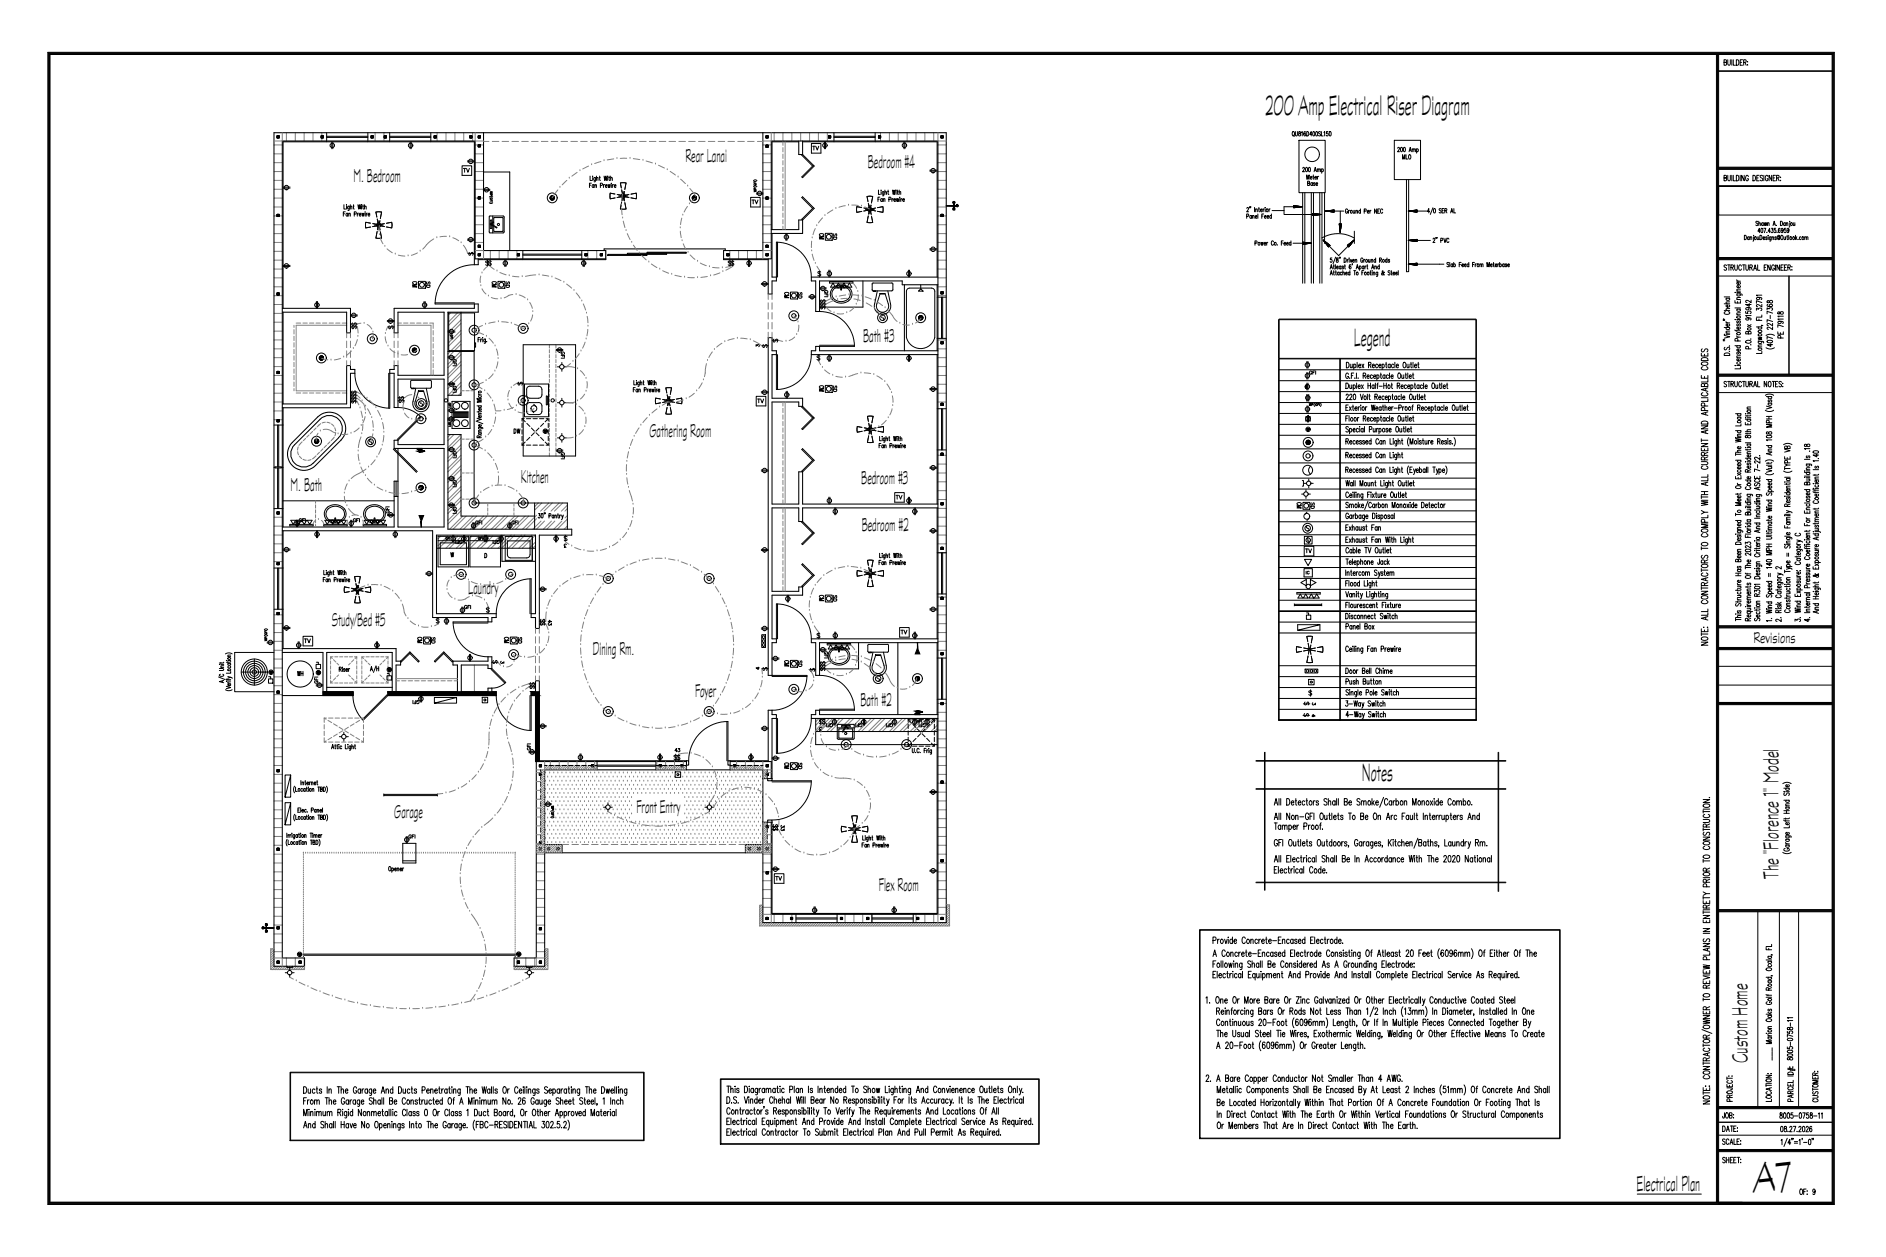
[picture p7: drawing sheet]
<svg xmlns="http://www.w3.org/2000/svg" width="914mm" height="610mm" viewBox="0 0 914 610" stroke-linecap="round" stroke-linejoin="round" font-family="sans-serif">
<defs><g id="words">
<text font-size="23" x="850" y="578">A7</text>
<text font-size="14.9" x="614" y="56">200 Amp Electrical Riser Diagram</text>
<g font-size="13.1">
<text x="656" y="168">Legend</text>
<text x="660" y="379">Notes</text>
</g>
<g font-size="11.5">
<text x="862" y="426" transform="rotate(-90 862 426)">The &quot;Florence 1&quot; Model</text>
<text x="847" y="516" transform="rotate(-90 847 516)">Custom Home</text>
<text x="793" y="578">Electrical Plan</text>
</g>
<g font-size="9.8">
<text x="332" y="78">Rear Lanai</text>
<text x="421" y="82">Bedroom #4</text>
<text x="171" y="88">M. Bedroom</text>
<text x="419" y="166">Bath #3</text>
<text x="315" y="212">Gathering Room</text>
<text x="141" y="238">M. Bath</text>
<text x="253" y="234">Kitchen</text>
<text x="418" y="235">Bedroom #3</text>
<text x="418" y="257">Bedroom #2</text>
<text x="227" y="288">Laundry</text>
<text x="161" y="304">Study/Bed #5</text>
<text x="287" y="318">Dining Rm.</text>
<text x="337" y="338">Foyer</text>
<text x="417" y="342">Bath #2</text>
<text x="309" y="394">Front Entry</text>
<text x="191" y="397">Garage</text>
<text x="426" y="432">Flex Room</text>
</g>
<text font-size="8.2" x="850" y="312">Revisions</text>
<g font-size="5.3">
<text x="679" y="78">MLO</text>
<text x="401" y="117" transform="rotate(-90 401 117)">CM</text>
<text x="203" y="140" transform="rotate(-90 203 140)">CM</text>
<text x="242" y="140" transform="rotate(-90 242 140)">CM</text>
<text x="384" y="146" transform="rotate(-90 384 146)">CM</text>
<text x="401" y="191" transform="rotate(-90 401 191)">CM</text>
<text x="248" y="211">DW</text>
<text x="632" y="248" transform="rotate(-90 632 248)">CM</text>
<text x="401" y="292" transform="rotate(-90 401 292)">CM</text>
<text x="206" y="313" transform="rotate(-90 206 313)">CM</text>
<text x="248" y="313" transform="rotate(-90 248 313)">CM</text>
<text x="143" y="329">WH</text>
<text x="384" y="324" transform="rotate(-90 384 324)">CM</text>
<text x="384" y="374" transform="rotate(-90 384 374)">CM</text>
</g>
<g font-size="4.9">
<text x="248" y="141" transform="rotate(-90 248 141)">SD</text>
<text x="390" y="146" transform="rotate(-90 390 146)">SD</text>
<text x="634" y="183">GFI</text>
<text x="223" y="192" transform="rotate(-90 223 192)">GFI</text>
<text x="223" y="223" transform="rotate(-90 223 223)">GFI</text>
<text x="223" y="237" transform="rotate(-90 223 237)">GFI</text>
<text x="639" y="248" transform="rotate(-90 639 248)">SD</text>
<text x="238" y="265">GFI</text>
<text x="238" y="323">S</text>
<text x="390" y="325" transform="rotate(-90 390 325)">SD</text>
<text x="259" y="365" transform="rotate(-90 259 365)">GFI</text>
<text x="390" y="374" transform="rotate(-90 390 374)">SD</text>
<text x="197" y="408">GFI</text>
</g>
<g font-size="4.9" fill="#7f7f7f">
<text x="170" y="254">GFI</text>
<text x="403" y="320" transform="rotate(-90 403 320)">GFI</text>
<text x="400" y="354">GFI</text>
</g>
<g font-size="4.4">
<text x="407" y="117" transform="rotate(-90 407 117)">SD</text>
<text x="226" y="125">S</text>
<text x="210" y="141" transform="rotate(-90 210 141)">SD</text>
<text x="397" y="150">S</text>
<text x="397" y="148">S</text>
<text x="369" y="170">S</text>
<text x="275" y="175" transform="rotate(-90 275 175)">GFI</text>
<text x="407" y="191" transform="rotate(-90 407 191)">SD</text>
<text x="275" y="224" transform="rotate(-90 275 224)">GFI</text>
<text x="190" y="250" transform="rotate(-90 190 250)">GFI</text>
<text x="230" y="255">GFI</text>
<text x="247" y="255">GFI</text>
<text x="636" y="280" transform="rotate(-90 636 280)">IC</text>
<text x="407" y="293" transform="rotate(-90 407 293)">SD</text>
<text x="224" y="296">GFI</text>
<text x="261" y="303">S</text>
<text x="261" y="304">S</text>
<text x="212" y="313" transform="rotate(-90 212 313)">SD</text>
<text x="254" y="313" transform="rotate(-90 254 313)">SD</text>
<text x="397" y="323">S</text>
<text x="369" y="326">S</text>
<text x="392" y="327">S</text>
<text x="397" y="326">S</text>
<text x="397" y="325">S</text>
<text x="155" y="333" transform="rotate(-90 155 333)">GFI</text>
<text x="631" y="343">S</text>
<text x="631" y="349">S</text>
</g>
<g font-size="4.4" fill="#7f7f7f">
<text x="403" y="145" transform="rotate(-90 403 145)">GFI</text>
<text x="170" y="159">S</text>
<text x="170" y="161">S</text>
<text x="188" y="161">S</text>
<text x="374" y="167">S</text>
<text x="250" y="188">S</text>
<text x="170" y="194">S</text>
<text x="170" y="195">S</text>
<text x="170" y="197">S</text>
<text x="193" y="196">S</text>
<text x="256" y="335">S</text>
<text x="374" y="404">S</text>
<text x="374" y="403">S</text>
</g>
<g font-size="4" fill="#7f7f7f">
<text x="366" y="169">3</text>
<text x="265" y="304">3</text>
<text x="242" y="323">3</text>
<text x="366" y="326">4</text>
</g>
<g font-size="4">
<text x="635" y="343">3</text>
<text x="635" y="349">4</text>
<text x="378" y="404">3</text>
</g>
</g></defs>
<g fill="none" stroke="#000" stroke-width=".48">
<path d="M23 25h866v559h-866zM23 26h866v558h-866zM24 26h865v558h-865zM24 26h865v557h-865zM24 26h864v557h-864zM832 26v557M833 26v557M833 34h55M833 35h55M836 30h1v-1h-1v3l1-1v-1M838 29v3l1-1v-2M840 29v3"/>
<path d="M840 29v3h1M842 29a1.3 1.3 0 0 1 1 1 1.3 1.3 0 0 1-1 2zM844 30h.1M845 29h-1v3h1M845 30h1v-1h-1v3M846 30l1 2M847 30h.1M847 31h.1M134 66l1 1M134 67h1M135 66v1M135 66h.1"/>
<path d="M135 67l-1-1 1 1M156 67h.1M156 66v1M156 66l1 1M156 66h1M157 66h.1M157 67l-1-1 1 1M158 64v5M158 67h20M158 66h20M161 69v3M178 64v5"/>
<path d="M180 66l1 1M180 67h.1M180 66v1M180 66h1M181 66h.1M181 67l-1-1 1 1M186 66l1 1M186 67h1M187 66v1M187 66h.1M189 67h20M189 66h20"/>
<path d="M189 64v5M199 69v3M209 64v5M210 67h1M210 66l1 1-1-1M210 66l1 1M211 66l1 1M211 66h1M212 66h.1M227 78h3M227 79h3M228 66h.1"/>
<path d="M229 66l-1 1M229 67h.1M232 71h.1M232 66l1 1M232 70v1M232 66v1M232 67h.1M232 70l1 1M232 66h1M233 70h.1M233 66h.1M233 71l-1-1 1 1"/>
<path d="M371 71h1M371 66l1 1M371 66l1 1h-1M372 66h.1M372 70v1M372 71h-1h1M372 70h.1M372 71l-1-1 1 1M393 70h5v4h-5zM394 71h1M395 71v2M396 71v2l1-2"/>
<path d="M400 69v3M402 66l1 1M402 66v1M402 67h.1M402 66h1M403 66h.1M404 67h20M404 66h20M404 64v5M424 64v5M426 66l1 1M426 67h.1"/>
<path d="M426 66h1M427 66h.1M427 67l-1-1 1 1M438 69v3M439 69v3M456 67h1M456 67h.1M456 66l1 1M457 66h.1M457 67l-1-1 1 1M627 66h1M628 64v2l1-2"/>
<path d="M630 64l1 1-1 1v-1l1-1zM630 68h12v25h-12zM631 64v2M633 64a1 1 0 0 0-1 1 1 1 0 0 0 1 1v-1h-1M634 64a1.1 1.1 0 0 1 1 1 1.1 1.1 0 0 1-1 1zM636 65h-1l1-1v2M637 64a1 1 0 0 1 0 1 1 1 0 0 1 0 1zM638 64a1 1 0 0 1 1 1 1 1 0 0 1-1 1zM640 64h-1l1 2h-1M641 64v2h1M642 64v2M644 64h-1v1a.6 .6 0 0 1 1 0 .7 .7 0 0 1-1 1"/>
<path d="M645 64a1 1 0 0 1 0 1 1 1 0 0 1 0 1zM676 68h13v19h-13zM678 72v-1l1 1-1 2h1M681 72a1 1 0 0 1 0 1zM683 74l1-3v3M685 73v-1l1 2M685 72v2M686 73v-1v2M687 72l1 1-1 1v-1M687 72v2M137 91h4M167 99v2h1"/>
<path d="M168 100v1M168 99h.1M169 100v2M170 99v2M171 100h1M171 99l1 2M174 99v2v-2l1 2v-2M175 100v1M175 99h.1M176 100h.1M176 99v2M177 99v2"/>
<path d="M224 80h5v5h-5zM225 82h1M225 82v2M226 82l1 2 1-2M232 96h.1M232 95l1 1h-1M232 96h1M232 95l1 1M233 95v1M234 92h4M234 83h13v39M237 96h2"/>
<path d="M237 98h2M238 94h1v1l-1-1M238 97h1v1M238 98h1M238 96h1l-1 1M238 97h.1M239 93h-1h1l-1 1h1M267 95v1M268 95l-1 1M268 95l-1 1 1-1M268 95l-1 2M269 95l-2 2 2-1"/>
<path d="M269 96l-2 1M269 96l-1 1M269 96l-1 1 1-1M286 90h.1M286 85v3h1M287 89h-1v2M287 86v2M287 85h.1M288 90h-1v1h1M288 90v1M288 90h1v1M289 86v2h-1"/>
<path d="M289 86h-1v1v1l1-1M289 87l1-1v2M289 85v3M291 86h.1M291 85v3M291 90h1v-1h-1v2M293 90v1M293 85v3l1-3v3v-3M293 90h.1M293 90h1v1M295 86v2M295 85h.1"/>
<path d="M295 90v1v-1l1 1v-1M295 86h1M295 85l1 3M296 96h.1M296 87l1-1v2M296 85v3M296 90v1M296 89h.1M297 90v1M297 94h-1v2M297 94h1M297 90h.1"/>
<path d="M298 90h1h-1v1h1M298 96h-2M298 96h.1M299 94l2 1M299 96h.1M300 95h1M300 96h.1M301 95h.1M301 89h.1M301 89v1M301 90h.1M301 95l-1 1"/>
<path d="M301 90v1M301 100v1M301 89h3M301 98h.1M301 98v2M301 92v1M302 95h.1M302 93v1M302 96v1M302 94v1M302 95h-1M302 96h.1"/>
<path d="M302 95l1 1M302 94v1h2M302 95l3 1M303 96h.1M303 97h.1M303 93v1M303 97v1M303 98v1M303 99l1 2h-3M303 95h1M303 89v3M304 89h.1"/>
<path d="M305 94h-1M306 96h2M307 94h-1M307 94h.1M308 94h-1M308 94h.1M308 94l1 2M308 96h.1M309 96h-1M336 95h.1M336 97l2-1-1 1M337 95l-1 1v-1"/>
<path d="M337 95l-1 1M337 95l-1 2 2-1M338 97h-1M338 96l-1 1M338 96l-1 1 1-1M364 96h5v4h-5zM365 97h1M365 97v2M365 90h2M365 88h2M366 88v1h1M366 88h1"/>
<path d="M366 92h1l-1 1h1h-1M366 89v1v-1M366 88v1M366 97l1 2v-2M366 92v-1v1h1M367 94h3M371 96l1 1M372 96h.1M394 80l-5 6 6-5-6-6 5 6M421 99h.1M421 100h.1M422 99v2"/>
<path d="M423 97l-1 1M423 97v-2h-3l1 3M426 97h.1M426 92v2h1M427 96h-1v2M427 93v1M427 92h.1M428 97l-1-1v1v1l1-1M428 96v2M428 97l1-1v2M429 93l-1 2M429 93h-1v1h1"/>
<path d="M429 93h1v1M429 92v2M430 93h1M431 92v2M431 97h1v-1h-1v2M432 96v2M433 92v2v-2l1 2v-2M433 96l-1 1M433 97h1v-1l-1 1 1 1v-1M434 93v1M434 92h.1M435 96v2v-2v2l1-2"/>
<path d="M435 93h.1M435 92l1 2M436 93h1v1M436 92v2M436 96v2M436 96h.1M437 96v2M437 96v1M438 97h1l-1-1v1h1M451 83h3M627 100h5l-5 1M627 100v1"/>
<path d="M627 100l1 1M628 100v1zM628 100l1 1M629 100v1zM632 93v44M632 82v-1v1v1h1M633 93v44M633 81a1 1 0 0 1 1 1 1 1 0 0 1-1 1zM634 87v-2v2l1-2v2M634 89h1v-1h-1v2h1v-1M635 81a1 1 0 0 1 0 1 1 1 0 0 1 0 1zM635 86h1h-1l1 1"/>
<path d="M636 93v44M636 89h-1l1 1M636 89v1M637 86h.1M637 85v2M637 93v44M637 83l1-2v2M637 83h1M637 86h1h-1l1 1M638 89h-1l1 1h-1M638 89h1h-1v1h1M639 82v1"/>
<path d="M639 86v1M639 86h.1M639 82h1v1M640 93v44M641 82h1l-1 1M641 82v2M641 93v44M642 93v25M682 87v45h1v-45M833 81h55M833 82h55M833 90h55v14h-55z"/>
<path d="M833 90h55M833 90h55h-55M836 86h1v-1h-1v3l1-1v-1M838 85v3l1-1v-2M840 85v3M840 85v3h1M842 85a1.3 1.3 0 0 1 1 1 1.3 1.3 0 0 1-1 2zM844 85v3M846 85v3l-2-3v3M848 86a.7 .7 0 0 0-1-1 .7 .7 0 0 0-1 1v1a.7 .7 0 0 0 1 1 .7 .7 0 0 0 1-1h-1M850 85a1.3 1.3 0 0 1 1 1 1.3 1.3 0 0 1-1 2zM852 86h.1"/>
<path d="M853 85h-1v3h1M855 85a.6 .6 0 0 0-1 0 .6 .6 0 0 0 0 1 1 1 0 0 1 0 2 .7 .7 0 0 1-1-1M855 85v3M857 86a.7 .7 0 0 0-1-1 .7 .7 0 0 0 0 1v1a.7 .7 0 0 0 1 1 .7 .7 0 0 0 0-1M859 85v3l-1-3v3M860 86h.1M861 85h-1v3h1M861 86h1v-1h-1v3M862 86l1 2M863 86h.1M863 87h.1M134 104l1 1"/>
<path d="M134 105h.1M135 105l-1-1 1 1M135 104h.1M135 104v1M166 104h1M167 103h-1v2M169 104l-1-1v1v1h1M169 103v2M169 104h1v1M169 100l-1 1h1M170 100h1v1M172 104h1v-1h-1v2"/>
<path d="M173 103v2M174 103l-1 1M174 104h1v-1l-1 2h1M175 103l1 2v-2v2l1-2M177 100l1 1M177 103v2M177 103h.1M177 108v2M177 108h.1M177 108h1M177 110v1M177 111h.1"/>
<path d="M178 111h.1M178 103v2M178 108h.1M178 103v1M178 108h1M178 104h1v-1v2M179 108h.1M179 108h1M180 110h-2M181 110h.1M181 108h.1M181 109h2"/>
<path d="M182 115h.1M182 103l1 2M182 103h.1M183 103h.1M183 115h.1M183 113l-1 2M183 110h-2M183 105h.1M183 109h.1M183 116h.1M183 112v1M183 106h.1"/>
<path d="M183 106v1M183 107v1M183 109v2M183 108h.1M183 116h1M183 103h1M183 108v1M184 107v1M184 110v1M184 109v2M184 109h.1M184 108h.1"/>
<path d="M184 111v1M184 107h.1M184 116h.1M184 106h.1M184 112l1 1M185 103h.1M185 115h.1M185 113v1M185 110h.1M185 105l-1 1M185 114h.1M185 114v1"/>
<path d="M185 109h1M185 110h1M185 103v2M185 109h.1M186 110h.1M186 109h.1M186 108h.1M187 110h3M188 108h-1M190 108h.1M190 108h-2M190 110v1"/>
<path d="M190 110h.1M190 109v1M227 116h3M232 120l1-1-1 1M232 119h.1M233 119l-1 1M233 120h.1M237 105h7v8h-7zM238 109h.1M238 109l3 2M238 109l3 1M238 108v-1v4v-2"/>
<path d="M239 105v3M239 108v1M239 109v4M239 108l-1 1zM239 109v-3h5v6h-4l-1-2M301 101h.1M371 119h.1M372 119h-1M372 119l-1 1 1-1-1 1M372 119l-1 1M372 119v1M372 120h.1"/>
<path d="M377 117v17M381 113v4M382 113v4M394 101l-5 5v1l6-6-6-6v1l5 5M400 113h3v4h-3zM415 101v1M415 101h.1M415 102h.1M415 103h.1M417 103h-2M417 103h.1M418 101l-3-1v1"/>
<path d="M418 103h.1M419 102h.1M419 101h.1M419 101h2M420 102h1M420 102h-1M420 108h.1M420 108h3M421 106l-1 1M421 101h.1M421 105v1M421 100v1"/>
<path d="M421 102h-1M421 101h1M422 102l-1 2M422 103v1M422 102h.1M422 101h.1M422 102h3M422 103h.1M423 105v1M423 106v1M423 102h1M423 107h.1"/>
<path d="M423 108h.1M424 101h-2M424 101h1M425 102l2 1M426 101h-1M427 103h.1M427 100l-1 1M428 103h.1M428 100h-1M428 100h.1M428 101h.1M428 101v1"/>
<path d="M456 105h1M456 105h.1M456 104l1 1M457 104h.1M604 105h1v-1h-1v2M605 101l-1 2h1M606 100v1M607 105l-1-1v1v1h1M607 104v2M607 105h1v1M608 101v2M608 118h1v-1h-1v2"/>
<path d="M609 105v-1v1v1M609 102l1-1v2M609 101v2M610 104v2M610 101h1M610 101l1 2M611 102h1v-1l-1 1 1 1v-1M611 118l1 1v-1v1v-1M612 105h.1M612 101v2M613 104h-1v2M613 118h1h-1v1h1"/>
<path d="M613 101l-1 1M613 105h1v-1l-1 1v1h1M613 101v2M613 101h.1M614 118v1M614 105h1v-1l-1 1 1 1M615 118h-1M615 101v2M616 101l-1 1M616 105v-1v1v1M616 104v2M617 102h6"/>
<path d="M617 117l-1 1 1 1v-1M619 119h.1M621 118h1M622 117h-1v2M623 118v1M624 118h1h-1v1h1M626 118h-1v1h1M626 117v2M627 118h5M627 101h.1M627 100h-4v4h13M627 101h1"/>
<path d="M629 100h1zM630 100h.1M630 100h-1v1M631 100h.1M632 100h.1M632 118h.1M632 117v1M632 117l4 1h-4M632 117l1 1M632 117l1 1-1-1M632 118h1M633 118h.1"/>
<path d="M633 118h1zM634 118h.1M635 118h-1M635 118h.1M635 118h1M636 118h.1M636 104h1zM636 104h1M636 104h.1M636 104h5h-5M637 104h.1M637 104h1h-1"/>
<path d="M637 104h1M638 104h.1M638 104h1h-1M639 104h.1M639 104h1M640 104h.1M640 104h1M641 104h.1M641 115a16 16 0 0 1 16 0M641 116l4 3-1 1zM641 116h1M641 116h.1"/>
<path d="M642 116h.1M642 117h.1M642 117h1M642 118h1zM643 102h.1M643 118h.1M643 118h1zM643 117h-1h1M643 119h1M643 119h2zM644 119h1zM644 102h-1"/>
<path d="M644 102h.1M644 119h1M644 118h-1h1M644 119v1M644 119h-1h1M644 102v1M644 103l1-1v1M645 119h-1l5 5 5-5M645 103v-1zM645 102l-1 1M645 103v-1v1M646 102l-1 1"/>
<path d="M646 103l1-1zM646 102v1zM647 102l-1 1M647 102h-4l4 1M647 102h5M647 102v1M647 103h.1M649 109h1M649 109l1 4v-4M649 109l1 1M649 109l1 1h-1M649 109l1 1z"/>
<path d="M649 110h1h-1M649 110h1M649 110l1 1zM650 111h.1M650 109h.1M650 111v1M650 112h.1M650 112v1M650 113h.1M650 102v7M650 111v-1v1M653 119l4-3-3 4z"/>
<path d="M653 119h1zM653 119h2h-2M653 119h1M653 102v-1l-1 1 1 1M654 119h.1M654 102v1M654 119h1M654 119v1M654 118h1M655 119h-2M655 118h-1h1M655 118h1h-1"/>
<path d="M655 117h1zM655 117h1M655 118h-1M656 118h-1M656 117h.1M656 102v1h1M656 116h1M657 116h.1M657 112v6M657 102v1M657 102h1v1M660 102h-1v1h1"/>
<path d="M660 101v2M661 102h1v-1h-1v2M663 103h1l-1-1v1h1M664 102v1M665 102l-1 1M667 101v2l-1-2v2M668 102h1M669 101h-1v2h1M670 102v-1l-1 1 1 1M683 117l4-1v1zM683 102h.1M683 117h.1"/>
<path d="M684 102h-1M684 116l-1 1M684 102h.1M684 117h.1M684 116v1M684 117l1-1v1M684 102h1zM684 117l1-1zM685 102l-1 1M685 116h-1M685 117v-1v1M685 102v1"/>
<path d="M685 116v1M685 117l1-1v1M686 102l-1 1M686 116l-1 1M686 103l1-1zM686 117l1-1zM687 102l-1 1M687 116l-1 1M687 117h.1M687 102v1M687 116l-1 1 1-1M687 102h-4l4 1"/>
<path d="M687 102h5M687 117h7M687 103h.1M693 103h-1l1-2v2M695 101l-2 3M695 116v-1l1 1-1 2h1M695 101a1 1 0 0 1 1 1 1 1 0 0 1-1 1zM696 115v1M697 115v1M699 117v-1v-1v3M699 101h-1l1 2h-1M699 102h1"/>
<path d="M700 115l1 3v-3M700 101h-1v2h1M700 102h1v-1h-1v2M701 102l1 1M702 116v-1l-1 1 1 2v-1M703 103l1-2v2M704 103h.1M705 101v2h1M846 114a1.1 1.1 0 0 1 1 1 1.1 1.1 0 0 1-1 1zM848 115h-1l1 1M848 115v1M849 115v1"/>
<path d="M850 114h.1M850 115v2M852 115v1h1M852 108h-1l1 1h-1M853 108v1M853 107v2M853 115v1M853 114a1.1 1.1 0 0 1 1 1 1.1 1.1 0 0 1-1 1zM853 112h-1l1-1v2M854 111a1 1 0 0 1 1 1 1 1 0 0 1-1 1zM855 115h1h-1v1h1M855 108h-1v1h1"/>
<path d="M855 108v1M855 111h1l-1 2M855 108l1 1v-1v1l1-1M857 113h.1M857 115h-1l1 1h-1M857 108h1v1M857 108v1M857 115v1M857 114h.1M858 112h-1l1-1v2M859 115v2h-1M859 115h-1v1h1"/>
<path d="M859 111h1l-1 1h1l-1 1v-1M859 115h1v1M859 115v1M860 109v-2l1 2M860 109h1M861 111h-1v1a.6 .6 0 0 1 1 0 .7 .7 0 0 1-1 1v-1M861 115h-1l1 1h-1M861 109h.1M862 113h.1M863 115h-1v1l1-1M863 115v1a.8 .8 0 0 0 0-1 .8 .8 0 0 0-1-1 .8 .8 0 0 0 0 1v1h1M863 111a1 1 0 0 0-1 1 1 1 0 0 0 1 1v-1h-1"/>
<path d="M863 107a1.1 1.1 0 0 1 1 1 1.1 1.1 0 0 1-1 1zM865 111l-1 1v-1a1.1 1.1 0 0 1 1 1 1.1 1.1 0 0 1-1 1M865 115v1h1M866 108h-1v1h1M866 108v1M866 115v1M866 111h-1v1a.6 .6 0 0 1 1 0 .7 .7 0 0 1-1 1v-1M866 108h1v1M866 115h1M866 114l1 2M867 114v2M867 111v1l-1-1h1v2h-1"/>
<path d="M868 107h.1M868 108l-1 2M869 108v1h1M870 108v1M871 114v2M871 115v1M872 116h.1M873 115h-1l1 1M875 115h1v1M875 115v1M876 115l1 1M137 129h4"/>
<path d="M203 136h3v4h-3zM230 128a19 19 0 0 0-19 19h19M232 123l1 1-1-1M232 123l1 1M232 124h.1M233 123h.1M236 126v3M237 127h-2l2 1-1 1-1-1M238 126v3M238 127h-1l1 1v1l-1-1M241 136h4v4h-4zM245 126v3"/>
<path d="M251 123l1 1M251 124h.1M251 123l1 1-1-1M252 123h.1M253 124h29M253 123h29M253 122v4M282 122v4M283 126v3M284 124h.1M284 123v1M284 123l1 1"/>
<path d="M284 123h1M285 123h.1M285 123h-1l1 1M291 124h.1M291 123l1 1M291 124h1M291 123l1 1v-1M292 123h.1M292 124l-1-1 1 1M295 123h19v1h-19zM304 123h19h-19zM314 122h19v1h-19z"/>
<path d="M352 124h1M352 124h.1M352 123l1 1M353 123v1M353 123h.1M354 126v3M354 127h-1l1 1h-1M355 126v3M356 127h-2l2 1-1 1-1-1M363 126v3M369 137h3M369 138h3"/>
<path d="M371 124h1M371 124h.1M371 123l1 1M372 123v1M372 123h.1M376 134v-17a17 17 0 0 1 17 17M397 131v3M397 140h4M398 132h-1l1 1-1 1v-1M402 131v3M402 137h12h-12zM404 137l1 2h-2z"/>
<path d="M404 139a5 5 0 0 1 6-1 5 5 0 0 1 3 6 6 6 0 0 1-10 1M406 137l2 2h-3zM408 140h-3a4 4 0 0 0-1 5 4 4 0 0 0 5 1 4 4 0 0 0 3-3 4 4 0 0 0-1-3h-3M408 139v2M408 139v-1v3M409 137l1 2h-2zM412 137l1 2h-2zM418 136v13h-21M440 131v3M441 131v3M446 138v2M451 121h3"/>
<path d="M645 130v-2l1 2M645 133v-2l1 2M645 130h1M645 133h1M646 125h-1v1h1a.6 .6 0 0 1 0 1 .6 .6 0 0 1-1 0M646 129h1M646 132h1M647 128v2M647 131v2M647 132h1M648 125l-2 3M648 131v2"/>
<path d="M648 125l1 2h-1l1-2zM648 130h1v-1l-1 1h1M649 132l-1 1h1M649 132v1M649 125h.1M650 125h.1M650 129l-1 1h1M650 129v1M651 132h-1v1h1M651 132h1v1M651 131v2M651 129v1"/>
<path d="M652 125a1.1 1.1 0 0 1 1 1 1.1 1.1 0 0 1-1 1zM652 129h.1M652 128v2M652 133h1v-1l-1 1h1M653 126v1M654 126h-1M654 125h.1M654 126v1M654 132v1M654 131v2M655 126v1v-1M655 129l-1-1v1v1h1v-1l-1 1"/>
<path d="M656 128h.1M656 126h1h-1v1h1M656 131h1M657 131v2M657 126h1v1M657 126v1M658 130v-2l1 2M658 130h.1M659 129h1v1h-1M659 129v2M660 132h1M661 126l-1-1v2h1l-1-1"/>
<path d="M661 126v1M661 131h-1v2M661 129l-1 1h1M661 129v1M662 129v1M662 126h-1M663 129h.1M663 128v2M663 126l1 1M664 126v1M664 132h1M664 131l1 2"/>
<path d="M665 126l1 1M665 126v1M665 130l1-2v2M665 130h1M665 132v1M665 131h.1M666 132l1 1M666 132v1M667 129v1M667 126h-1v1h1M667 125v2M668 132v2h-1"/>
<path d="M668 132h-1v1h1M669 129h-1v1h1M669 128v2M669 126h1v-1h-1v2M669 126l1 1M671 132v1h-1v-2v1l1 1M672 126v1M672 125v2M674 126h-1l1 1h-1M674 132h-1l1 1h-1M674 132h1M675 131v2"/>
<path d="M675 133h1v-1l-1 1h1M677 133h1l-1-1v1h1M678 131v2M683 128h.1M684 128h-1M684 128h.1M684 128h1M685 128h-1M685 128h.1M685 128h1M686 128h-1M686 128h1z"/>
<path d="M686 128h1h-1zM686 128h.1M687 129h.1M687 128h-1M687 128v1M687 128h-4l4 1M687 128h13M702 128v-1v2M703 127v2M704 128l-1 1h1M704 128v1M705 128l1 1h-1"/>
<path d="M705 127v2M707 128h1M708 127h-1v2M709 129h1l-1-1v1h1M710 129h1v-1l-1 1h1M712 128l-1 1h1M712 127v2M714 128h1M715 127h-1v2M715 128v1M716 128l-1 1M718 128v1"/>
<path d="M718 128h1v1M721 129v-2l1 2v-2v2M723 129v-1v1M724 128h.1M724 127v2M725 129h1l-1-1v1h1M726 128v1M727 128l-1 1M727 128h1v1h-1M727 127v2M729 128l-1 1h1M729 128v1"/>
<path d="M731 128h-1l1 1h-1M731 129h1v-1l-1 1h1M833 126h55M833 125h55M833 134h55M837 129a.6 .6 0 0 0-1 0 .6 .6 0 0 0 0 1h1a.7 .7 0 0 1 0 1 .7 .7 0 0 1-1 0M838 128h1M838 128v3M839 130l1-1-1-1v3M840 130v1M841 128l1 3v-3M842 136h2"/>
<path d="M842 136h1M843 138l1 1a.7 .7 0 0 1-1 1 .7 .7 0 0 1-1-1l1-1v2M843 137h1a.7 .7 0 0 1-1 1 .7 .7 0 0 1-1-1h1v1M844 129a.7 .7 0 0 0-1-1 .7 .7 0 0 0 0 1v1a.7 .7 0 0 0 0 1 .7 .7 0 0 0 1-1M845 128h1M845 128v3M846 128l1 3h1v-3M848 130l2-1h-1l-1-1v3M849 130l1 1M850 131l1-3 1 3M850 130h1M852 128v3h1"/>
<path d="M855 130h1M856 128h-1v3h1M858 128v3l-1-3v3M860 129a.7 .7 0 0 0-1-1 .7 .7 0 0 0 0 1v1a.7 .7 0 0 0 1 1 .7 .7 0 0 0 0-1M861 128v3M863 128v3l-1-3v3M863 130h1M865 128h-2v3h2M865 130h1M866 128h-1v3h1M867 130l1-1-1-1v3M867 134v47"/>
<path d="M867 130l1 1M869 129h.1M869 131h.1M134 143h1M134 142l1 1M135 142v1M135 142h.1M135 143l-1-1 1 1M153 146v4M154 146v4M170 153h3M206 146v4"/>
<path d="M211 147h19M218 152h12v18h-12zM224 151v41M383 142h4v3h-4zM392 144h3M397 151a17 17 0 0 1 17 17h-17M408 140h.1M423 140v1M423 141h2zM425 141l-1 6a4 4 0 0 0 4 5 4 4 0 0 0 4-5l-2-6M427 142l2 1zM427 143l-2 4"/>
<path d="M428 154a.7 .7 0 0 1-1-1 .7 .7 0 0 1 1 0 1.2 1.2 0 0 0-2 1 1.6 1.6 0 0 0 3 1l-1-1M428 153a1.3 1.3 0 0 1 1 1 1.3 1.3 0 0 1-1 1M429 143l2 4a3 3 0 0 1-3 4 3 3 0 0 1-3-4M433 140l-1 1h-8M433 141v-4h-10v1v3M440 140h1h11h1v24a7 7 0 0 1-7 5 7 7 0 0 1-7-5zM445 154l2-1-2 2M446 153v1M446 153l-1 1M446 140l2 1h-3zM447 153l-2 1M447 153l-1 2"/>
<path d="M447 154l-1 1M447 154l-1 1 1-1M447 154l-1 1 1-1v1M454 144h5M456 142l1 1-1-1M456 142v1M456 141l1 1M456 142l1 1M456 144v20M457 141v1v-1M457 143l-1-1 1 1M457 141v1"/>
<path d="M457 144v20M620 155v19M620 155h96v19h-96zM620 155h96M716 155v19M836 155h.1M836 151h3M836 147h3M836 144h3M836 159h3M837 151a.7 .7 0 0 0-1 1 .7 .7 0 0 0 1 0h1a.7 .7 0 0 0 1 0 .7 .7 0 0 0-1-1M837 156l1 1"/>
<path d="M837 157h2M837 145h2M837 159a.7 .7 0 0 0 1 1 .7 .7 0 0 0 0-1M837 145a.7 .7 0 0 0 1 1 .7 .7 0 0 0 0-1M838 157a.7 .7 0 0 1 0 1 .7 .7 0 0 1-1-1h1v1M838 148a.7 .7 0 0 1 0 1 .7 .7 0 0 1-1-1h1v1M839 150h-2v1M839 146h-2v1M841 146v1h3v-1M841 149h3M841 160h3M841 155h.1"/>
<path d="M841 142h.1M842 153h2M842 145h2M842 141h2M842 143h2h1M842 155h2M842 150h2M842 142h2M842 157v1l2-1-1 1M842 156v1l2-1-1 1M842 150a.7 .7 0 0 0 1 1 .7 .7 0 0 0 0-1M842 143a.7 .7 0 0 0 1 1 .7 .7 0 0 0 0-1"/>
<path d="M842 146v1M843 159h1a.7 .7 0 0 1-1 1 .7 .7 0 0 1-1-1h1v1M844 152h-2l1 1M844 144h-2l1 1M844 140h-2l1 1M846 151v1h2a.7 .7 0 0 1 0-1 .7 .7 0 0 1 1 0 .7 .7 0 0 1-1 1M847 157l2 1M847 154h1a.7 .7 0 0 1-1 1 .7 .7 0 0 1 0-1h2v1M847 149h1a.7 .7 0 0 1-1 1 .7 .7 0 0 1 0-1h2v1M848 147v2l-2-1h3M849 153h-3h1M849 157l-2 1"/>
<path d="M849 146v1l-2-1h-1l1 1M852 150v-1l1 1a.8 .8 0 0 1 1-1 1 1 0 0 1 0 2M852 159h2M852 154v1h2M852 144h1a.7 .7 0 0 1-1 1 .7 .7 0 0 1 0-1h2v1M853 159a.7 .7 0 0 0 0 1 .7 .7 0 0 0 1-1M853 155h.1M854 158h1M854 143h-2v1M854 148v1l-2-1v1M854 153v1h-2M854 147l-2-1v1"/>
<path d="M857 150v-1l1 1v-1a.8 .8 0 0 1 1 0 .8 .8 0 0 1 0 1M857 146a.9 .9 0 0 0 1 1 .9 .9 0 0 0 0-1h1a.7 .7 0 0 1-1 1v-1zM857 148a1.3 1.3 0 0 0 1 1 1.3 1.3 0 0 0 1-1 .8 .8 0 0 0-1 0l1 1M858 153v2M859 156l-2-1v1M859 152l-2-1v1M859 159v1l-2-1v1M859 157v1l-2-1v1M862 151v1a.9 .9 0 0 0 1 0 .9 .9 0 0 0 0-1h1a.9 .9 0 0 1 0 1 .9 .9 0 0 1-1-1zM863 156a.7 .7 0 0 1 0 1 .7 .7 0 0 1-1-1h2v1M865 158l-3-1v2M865 155h-3"/>
<path d="M865 153h-3v1M155 174l1-1-1 1M156 173h-1M156 173l-1 1M157 173l-2 1M157 173l-2 2 2-2M157 174l-1 1M157 173l-1 2M200 170l2-1-2 2M201 169h-1M201 169l-1 1M201 169l-1 1 1-1"/>
<path d="M202 169l-2 2 2-2M202 170v1M202 170l-1 1M202 170l-1 1 1-1M217 170h13v74h45v13M217 161h4M217 173h3M217 174h3M218 163h1v1M218 164h1M219 163v-1v1M219 163v1"/>
<path d="M220 176h1v1M220 177h1M220 175v1a.7 .7 0 0 1 0-1 .7 .7 0 0 1 1 0 .7 .7 0 0 1 0 1M220 176v1M230 166h1v2h-1M232 165h.1M233 164h-1v2M233 164v2M234 164l-1 1M234 164h.1M234 164v2M235 164v2"/>
<path d="M235 165v-1v1v1M236 166h.1M254 167h25v54h-25zM270 169h3M270 170h3M270 178h1M272 176v1M272 179v1M273 178h2M376 172v17a17 17 0 0 0 17-17M377 172v17M397 172v3"/>
<path d="M397 167h17M398 173h-2l1 1v1l-1-1M402 172v3M440 172v3M441 172v3M454 164h5M456 166l1 1M456 167h.1M456 166l1 1-1-1M457 166h.1M620 179h96M634 175v4"/>
<path d="M650 174v175M653 176a1.3 1.3 0 0 1 1 1 1.3 1.3 0 0 1-1 1zM655 177v1h1M656 177v1M656 177h1a.7 .7 0 0 1-1 1M656 177v2M658 176v2M659 177h1a.7 .7 0 0 0-1 0 .7 .7 0 0 0 1 1M660 177l1 1M661 177l-1 1M663 177h2v-1h-2v2M664 177l1 1"/>
<path d="M665 177h1a.7 .7 0 0 0-1 0 .7 .7 0 0 0 1 1M668 177a.7 .7 0 0 0-1 0 .7 .7 0 0 0 1 1M668 177h2h-1a.7 .7 0 0 0-1 0 1.1 1.1 0 0 0 2 1M670 177a.7 .7 0 0 1 1 0 .7 .7 0 0 1-1 1M670 177v2M672 177h.1M672 176v2M674 177a.7 .7 0 0 0-1 0 .7 .7 0 0 0 1 1M674 177v1M676 177a.7 .7 0 0 0-1 0 .7 .7 0 0 0 1 1M676 176v2M677 177h1a.7 .7 0 0 0-1 0 .7 .7 0 0 0 1 1"/>
<path d="M681 176a1.3 1.3 0 0 1 1 1 1.3 1.3 0 0 1-1 1zM682 177v1h1M683 177v1M684 177h.1M684 176l1 2M685 176v2M686 177h1a.7 .7 0 0 0-1 1 .7 .7 0 0 0 1 0M687 177h1M688 176v2M716 174v175h-96v-175M825 171v2h3v-2M825 176a1.5 1.5 0 0 1 2-1 1.5 1.5 0 0 1 1 2 1.5 1.5 0 0 1-2 0 1.5 1.5 0 0 1-1-1z"/>
<path d="M825 174a1.8 1.8 0 0 1 2-1 1.8 1.8 0 0 1 1 2h-3zM825 169a.8 .8 0 0 0 0 1 .8 .8 0 0 0 1 0h1a.8 .8 0 0 1 1-1 1 1 0 0 1 0 2M826 178h-1a1.5 1.5 0 0 0 1 1 1.5 1.5 0 0 0 2-1h-1M826 172v1M836 165h.1M836 163h3l-3 1M836 162h.1M836 172v-1a1.4 1.4 0 0 1 2 0 1.4 1.4 0 0 1 1 1h-3zM836 168a.6 .6 0 0 0 0 1 .6 .6 0 0 0 1 0 .7 .7 0 0 1 1 0 .7 .7 0 0 1 0 1M837 162h2M838 170h.1M838 168h.1"/>
<path d="M839 161h-2v1M841 168h3M841 177h.1M842 173h2M842 164h2M842 177h2M842 160v1M842 163l1 1M842 176a.7 .7 0 0 0 1 1 .7 .7 0 0 0 0-1M842 171v1l2-1-1 1M842 168a.7 .7 0 0 0 1 1 .7 .7 0 0 0 0-1M843 165l-1-1h-1v1h3"/>
<path d="M843 174h1a.7 .7 0 0 1-1 1 .7 .7 0 0 1-1-1h1v1M843 169h1a.7 .7 0 0 1-1 1 .7 .7 0 0 1-1-1h1v1M844 178v1h-3M844 173h-2h1M846 165h1a1.3 1.3 0 0 1 1 0 1.3 1.3 0 0 1 1 1h-2h-1zM848 161h1v1h-3v-1h2v1M848 169v-1h-2v1h3M849 167h.1M849 164h.1M852 166h3M852 164h2h-2l2 1h-2M852 168h2"/>
<path d="M853 166a.7 .7 0 0 0 0 1 .7 .7 0 0 0 1-1M854 167h-1v1M854 170v1h-2M856 169h2h2M856 163l2-1 2 1M857 165a1.3 1.3 0 0 1 1 0 1.3 1.3 0 0 1 1 1 1.3 1.3 0 0 1-1 1 1.3 1.3 0 0 1-1-2zM859 167v1l-2-1h2M859 164l-2-1v1M862 161v1h3v-1M863 161v1M863 164v-1h-1v1h3M134 181h1"/>
<path d="M134 181h.1M134 180l1 1M135 180v1v-1M135 181l-1-1 1 1M135 180v1M172 181a17 17 0 0 0 17 17v-17M188 181v17M193 198a16 16 0 0 1 11 4l-11 12M199 188v-3l1-1h9v4M199 188h1M200 188l1 1zM202 188l-2 7a4 4 0 0 0 4 5 4 4 0 0 0 4-5l-1-7"/>
<path d="M203 190l-2 5a3 3 0 0 0 3 4 3 3 0 0 0 3-4M203 190h2zM204 196a.7 .7 0 0 1 0-1 .7 .7 0 0 1 0-1 1.2 1.2 0 0 0-1 2 1.2 1.2 0 0 0 2 0h-1M204 194a1.4 1.4 0 0 1 2 2 1.3 1.3 0 0 1-2 1M205 190l2 5M209 188h-9M217 199h4M217 197h2M218 196h-1h1M218 197h.1M219 195h9v13h-9zM220 200h7"/>
<path d="M231 193h.1M231 197h2M232 191h1M232 193h1M232 199v1M232 197l1 1v-1M232 192l1 1v-1M233 198v1l-1-1h1v1M233 199l-2 1M233 194h-2h2l-2 1h2M254 186h12v16h-12zM255 189v3l2 1"/>
<path d="M257 195l-1 1-1 1v3l2 1M257 187l-1 1-1 1M257 193h4M257 195l5 1h1v3l-1 2h-5M257 187h5l1 2M258 199l1 1M259 196l1 1M263 189v3l-2 1M265 192v4zM270 195h1M272 193v1M272 196v1"/>
<path d="M273 195h2M307 189h1M307 185v2h1M308 188h-1v2M309 185v2M309 185h.1M309 189h-1l1 1M309 189v1M310 189v1M310 185v2h-1M310 186l-1-1v1v1l1-1M310 186l1-1v2"/>
<path d="M310 185v2M312 185h.1M312 185v2M312 189h1v-1h-1v2M314 189v1M314 185v2l1-2v2l1-2M314 189h.1M315 189h1h-1v1h1M316 185v2M316 185h.1M316 189v1l1-1v1v-1M316 185h1"/>
<path d="M317 185v2M317 186l1-1v2M318 189v1M318 188h.1M318 195h.1M318 195v1M318 196h.1M319 193h-1v2M319 189h-1M319 193h.1M319 189h1h-1v1h1M319 193l1 1"/>
<path d="M320 196h-2M320 195h.1M321 194h1M322 194h1M322 194h2M322 195h-1M323 195h-1M323 195h.1M323 188h.1M323 189v1M323 189h.1M323 199v2"/>
<path d="M323 190v1M323 198v1M323 191v1M324 192v2M324 188h1M324 195h-1M324 194h.1M324 195v2M324 195h.1M324 192v1M324 196v1M325 195v1"/>
<path d="M325 195h.1M325 196h.1M325 197h.1M325 192v2M325 188h.1M325 198h.1M325 194h.1M325 198v3M325 194h1M325 189v2M326 195h.1M326 188v1"/>
<path d="M326 188h.1M326 194h-1M326 195h1M327 194h-1M328 195h1M328 194h.1M329 196h1M330 193h-2M330 196h.1M330 193h.1M331 193v2M331 196h.1"/>
<path d="M331 195v1M367 192h4v5h-4zM367 194h2M368 194v1M369 194l1 1v-1M369 190h3M369 191h3M381 190v3M382 190v3M400 187h3v3h-3zM451 188h3M451 189h3"/>
<path d="M454 198h5M456 196l1 1h-1M456 196l1 1M456 196h1M456 198v20M457 196h.1M457 198v20M620 185h96M620 190h96M620 195h96M633 188h1h-1M633 187h.1"/>
<path d="M634 191v4M634 186l-1 1M634 186v3M634 187l-1 1h1M634 187l-1 1M634 187h-1M634 188v1M634 197v3M635 191v4M635 196v1v-1l1 1v-1M636 196h1h-1v1M637 195v2"/>
<path d="M639 196h-1v1v-1M639 196h.1M640 196h-1v1M640 196v1M640 195v2M653 186a1.3 1.3 0 0 1 1 1 1.3 1.3 0 0 1-1 1zM653 198h.1M653 192v-1l1 1-1 2h1M654 196h-1v3h1M654 182a.7 .7 0 0 0-1-1 .7 .7 0 0 0-1 1v1a.7 .7 0 0 0 1 1 .7 .7 0 0 0 1-1h-1M654 197l1 2M654 187v1h1"/>
<path d="M654 183h.1M654 192l1-1v1l-1 2h2M655 197l-1 2M655 182h1M655 187v1M656 197h.1M656 196v3M656 187a.7 .7 0 0 1 1 1 .7 .7 0 0 1-1 0M656 187v2M656 181h-1v3M656 191a1.2 1.2 0 0 1 1 1 1.2 1.2 0 0 1-1 2zM657 183h.1"/>
<path d="M657 198h1v-1a.7 .7 0 0 0-1 1 .7 .7 0 0 0 1 1M658 181v3M658 186v2M658 187h2h-1a.7 .7 0 0 0-1 1 1 1 0 0 0 2 0M658 183h1M659 197v2M659 197v1M660 191v3l1-3M660 197v2M660 197h.1M660 187l1 1M661 182h1v-1h-1v3"/>
<path d="M661 187l-1 1M662 182v2M662 197v2M663 183h1v-1a.7 .7 0 0 0-1 1 .7 .7 0 0 0 1 0M663 197l-1 1M663 191v3M663 186v2M663 187h1M664 192h.1M664 191v3M664 186v2M665 196v3l1-3v3l1-3"/>
<path d="M665 182a.7 .7 0 0 0-1 1 .7 .7 0 0 0 1 0M666 183h1v-1a.7 .7 0 0 0-1 1 .7 .7 0 0 0 1 0M666 187a.7 .7 0 0 0-1 1 .7 .7 0 0 0 1 0M666 187v1M667 192h1v-1h-1v3M667 186v2M667 198h1v-1a.7 .7 0 0 0-1 1 .7 .7 0 0 0 1 1M667 192l1 2M668 182a.7 .7 0 0 1 1 1 .7 .7 0 0 1-1 0M668 187h.1M668 182v2M668 186v2"/>
<path d="M668 193h2l-1-1a.7 .7 0 0 0-1 1 1 1 0 0 0 2 0M669 187h1M669 182h1M669 181l1 3M670 198l-1-1a.7 .7 0 0 0 0 1 .7 .7 0 0 0 1 1M670 197v2M670 197h1M671 196v3M671 186v2M671 187h1M671 192a.7 .7 0 0 0-1 1 .7 .7 0 0 0 1 0M671 198l1-1v2"/>
<path d="M671 182a.7 .7 0 0 0-1 1 .7 .7 0 0 0 1 0M671 182v2M672 193h1l-1-1a.7 .7 0 0 0 0 1 .7 .7 0 0 0 1 0M672 186v2M673 198h1v-1a.7 .7 0 0 0-1 1 .7 .7 0 0 0 1 1M673 182a.7 .7 0 0 0-1 1 .7 .7 0 0 0 1 0M673 192a.7 .7 0 0 1 1 1 .7 .7 0 0 1-1 0M673 192v3M674 181v3M674 183h1v-1a.7 .7 0 0 0-1 1 .7 .7 0 0 0 1 0M674 187h1M675 186v2"/>
<path d="M675 197v2M675 192h.1M675 191l1 3M675 197v1M676 198h1M677 192a.7 .7 0 0 0-1 1 .7 .7 0 0 0 1 0M677 192v2M677 187h1v-1h-1v2M678 187l1 1M678 181h1a1.2 1.2 0 0 1 0 2 1.2 1.2 0 0 1-1 0zM678 198h1v-1l-1-1v3M679 192a.7 .7 0 0 0-1 1 .7 .7 0 0 0 1 0"/>
<path d="M679 187h1a.7 .7 0 0 0-1 1 .7 .7 0 0 0 1 0M679 191v3M680 182v1h1M680 197v2M680 193h1v-1a.7 .7 0 0 0-1 1 .7 .7 0 0 0 1 0M681 182v2M681 197l-1 1M681 182h1M682 181v3M682 187a.7 .7 0 0 0-1 1 .7 .7 0 0 0 1 0M682 187h2h-1a.7 .7 0 0 0-1 1 1 1 0 0 0 2 0M683 181v3"/>
<path d="M683 183h1v-1a.7 .7 0 0 0-1 1 .7 .7 0 0 0 1 0M684 191a1.3 1.3 0 0 1 1 1 1.3 1.3 0 0 1-1 2zM684 187a.7 .7 0 0 1 1 1 .7 .7 0 0 1-1 0M684 187v2M685 197h.1M685 182h.1M685 181l1 3M685 196v3M685 192v2l1-1M686 187h.1M686 186v2M686 192v2"/>
<path d="M687 192h1M687 191l1 3M687 198h1v-1l-1-1v3M688 198l1 1M688 187a.7 .7 0 0 0-1 1 .7 .7 0 0 0 1 0M688 187v1M688 191v3M689 193h1v-1a.7 .7 0 0 0-1 1 .7 .7 0 0 0 1 0M689 198h1v-1a.8 .8 0 0 0-1 1 .8 .8 0 0 0 1 1M690 187h-1a.7 .7 0 0 0 0 1 .7 .7 0 0 0 1 0M690 186v2M690 192h1"/>
<path d="M691 191v3M691 187h1a.7 .7 0 0 0-1 1 .7 .7 0 0 0 1 0M692 198v-1a.7 .7 0 0 0-1 1 .7 .7 0 0 0 1 1M692 198h1v-1a.8 .8 0 0 0-1 1 .8 .8 0 0 0 1 1M694 198v-1a.7 .7 0 0 1 1 1 .7 .7 0 0 1-1 1M694 197v3M695 186a1.3 1.3 0 0 1 1 1 1.3 1.3 0 0 1-1 1zM696 197h.1M696 196v3M696 187v1h1M697 187v1M698 187h.1"/>
<path d="M698 198v-1a.7 .7 0 0 0-1 1 .7 .7 0 0 0 1 1M698 197v2M698 186l1 2M699 186v2M700 198l-1-1a.7 .7 0 0 0-1 1 1.1 1.1 0 0 0 2 1M700 187h1a.7 .7 0 0 0-1 1 .7 .7 0 0 0 1 0M700 196v3M701 198h1v-1a.8 .8 0 0 0-1 1 .8 .8 0 0 0 1 1M701 187h1M702 186v2M704 197l1-1a1.3 1.3 0 0 1 1 2 1.3 1.3 0 0 1-2 1zM706 197v2h1"/>
<path d="M707 197v2M708 197h.1M708 196v3M709 196v3M710 198h1l-1-1a.7 .7 0 0 0 0 1 .7 .7 0 0 0 1 1M711 197h1M711 196l1 3M825 182v1h3v-1M825 193h3M826 190a1.1 1.1 0 0 0-1 2 .9 .9 0 0 0 1 0h1a.9 .9 0 0 0 1 0 1.1 1.1 0 0 0-1-2M826 187l1-1 1 1h-3v-1h1v1M826 183h.1"/>
<path d="M827 199l-1-1h-1v1h3M827 197l-1-1h-1v1h3M827 188v1M828 193v2h-3M828 184v1h-3M828 200l-3 1h3M828 188l-3 1 3 1M833 182h55M833 181h55M833 190h55M837 185a.6 .6 0 0 0-1 0 .6 .6 0 0 0 0 1h1a.7 .7 0 0 1 0 1 .7 .7 0 0 1-1 0M838 185h1"/>
<path d="M838 185v3M839 186h1v-1h-1v3M840 186v2M841 185l1 3v-1v-2M844 186a.7 .7 0 0 0-1-1 .7 .7 0 0 0 0 1v1a.7 .7 0 0 0 0 1 .7 .7 0 0 0 1-1M845 185h1M845 185v3M846 185l1 3 1-1v-2M847 198h2M848 186h1v-1h-1v3M849 197h-2l1 1M849 186l1 2"/>
<path d="M850 188l1-3 1 3M850 187h1M852 185v3h1M856 199l2 1 2-1M856 192l2-1 2 1M856 197l3 1h-3M856 192h3M857 185v3l-2-3v3M857 196h2M858 185a1.3 1.3 0 0 1 1 1 1.3 1.3 0 0 1-1 1zM858 196h-1a.7 .7 0 0 0 1 1 .7 .7 0 0 0 1-1M858 194v1l1-1v1"/>
<path d="M858 192l-1 1a.7 .7 0 0 0 1 0 .7 .7 0 0 0 1-1M859 185h1M860 185v3M861 186h1M862 185h-1v3h1M864 185a.6 .6 0 0 0-1 0 .6 .6 0 0 0 0 1 .7 .7 0 0 1 1 1 1 1 0 0 1-2 0M864 186h.1M864 187h.1M133 206h4M134 204l1 1M134 204l1 1-1-1M134 204v1"/>
<path d="M134 204h1M135 206v20M135 204h.1M152 214l1-1-1 1M153 213h.1M154 213l-2 1 2-1M154 213l-2 1M154 213l-1 1 1-1M154 213l-1 2 1-2-1 2M154 214l-1 1M155 214l-1 1v-1M155 214l-2 1"/>
<path d="M155 214l-2 1 2-1M180 214a.7 .7 0 0 1-1 0 .7 .7 0 0 1 1-1 1.4 1.4 0 0 0-2 2 1.2 1.2 0 0 0 2 0v-1M180 213a1.3 1.3 0 0 1 1 1 1.3 1.3 0 0 1-1 2M202 217l3 1zM203 218h1zM203 219h.1M203 218h1v1h-1zM204 219h.1M204 202l-11 11M206 219h-2h2M217 203h3M217 204h3"/>
<path d="M217 211h7v39h35M217 206h2v1M217 207h2M218 205h-1h1v1M218 206h.1M220 202h7M220 201h7M231 204l3 2M231 203h2l-2 1M232 209h1M232 201h1M232 207h2v1"/>
<path d="M232 210h1M232 212v-1h-1v1h2M232 210l1 1v-1M232 207v1h1v-1M233 206v1l-1-1h1v1M233 202h-1h1v1M233 209h-1M233 201h-1M233 211l-1 1M253 203v1M253 212v2M253 215v1"/>
<path d="M253 216h1M253 203h1M253 203l2 2M255 214l-2 2M255 216h2M255 203h2M255 205l2 2M257 212l-2 2M258 208l1 1M258 216h3M258 203h3M259 210l-1 1"/>
<path d="M260 210l1 1M261 208l-1 1M262 216h2M262 203h2M262 212l2 2M264 205l-2 2M264 209h1l-1 1zM264 209h.1M264 209v1M264 214l2 2M265 209v1M265 216h1"/>
<path d="M265 203h1v1M265 209h.1M266 205v2M266 208v3M266 212v2M266 215v1M266 203l-2 2M270 219h3M270 218h3M270 212h1M272 210v1M272 213v1"/>
<path d="M273 212h2M323 201h.1M323 201h2M325 201h.1M394 202l-5 6 6-5-6-6 5 6M416 209h.1M416 208v1M416 207h.1M416 210h.1M416 207h2M417 209h-1M418 209h.1"/>
<path d="M419 207h.1M419 209h.1M419 208h1M420 208h1M420 209h-1M421 202v1M421 202h.1M421 215h.1M421 202h2v1M421 203h.1M421 203v1M421 204h.1"/>
<path d="M421 212v3M421 208h1M421 205v2M421 211v1M421 209h-1M421 210v1M421 207h1M422 207v1M422 209v1M422 206v1M422 208h.1M422 209h.1"/>
<path d="M422 210h.1M422 209h3M423 210v1M423 206l-1 2M423 211v2M423 208h1M423 203v2M423 213v1M423 214h.1M423 214l-2 1M425 207l-3 1M426 209h.1"/>
<path d="M426 216h1M426 209h2M426 212v2h1M427 207h-1M427 215h-1v2M427 207h.1M428 210h.1M428 212v2M428 212h.1M428 207h.1M428 209h.1M428 208v1"/>
<path d="M428 216h-1l1 1M428 216v1M429 216h1v1M429 216v1M429 212v2h-1M429 213v-1l-1 1v1l1-1M430 213v-1v2M430 212v2M431 212h.1M431 212v2M431 216h1v-1h-1v2M433 216v1"/>
<path d="M433 212l1 2v-2v2l1-2M434 216h-1M434 216h1l-1 1h1M435 212v2M435 212h.1M435 216v1l1-1v1v-1M435 212h1M436 212v2M436 213l1-1v2M437 216v1M437 215h.1M438 216h-1"/>
<path d="M438 216h1l-1 1h1M454 218h5M456 220l1 1-1-1 1 1M456 220l1 1M457 220h.1M620 201h96M620 206h96M620 211h96M620 218h96M633 202h2v2h-2zM633 214h1l-1 1M633 215l2-1-2 1"/>
<path d="M633 215l2-1-1 1M633 208h2l-1 1zM634 208h.1M634 214h-1M634 208v1M634 201v4M635 208v1M635 214l-2 1M635 208h.1M635 214l-1 1M635 215h.1M635 214l-1 2"/>
<path d="M635 215l-1 1 1-1M652 203h1M653 214h1v-1h-1v2M653 214l1 1M654 202h-2v2M654 207a.6 .6 0 0 0-1 0 .6 .6 0 0 0 0 1 .7 .7 0 0 1 1 1 .7 .7 0 0 1-1 0M654 202v2M654 208a.7 .7 0 0 1 1 1 .7 .7 0 0 1-1 0M654 208v2M654 214h1a.7 .7 0 0 0-1 1 .7 .7 0 0 0 1 0M656 209h1v-1a.7 .7 0 0 0-1 1 .7 .7 0 0 0 1 0M657 214a.7 .7 0 0 0-1 1 .7 .7 0 0 0 1 0"/>
<path d="M658 214h1h-1a.7 .7 0 0 0-1 1 1 1 0 0 0 2 0M658 202v2M659 208h-1a.7 .7 0 0 0 0 1 .7 .7 0 0 0 1 0M659 202l-1 1M659 208v2M659 207h.1M660 214h-1l1 1h-1M661 208a.7 .7 0 0 0-1 1 .7 .7 0 0 0 1 0M661 208v2M661 203h1v-1h-1v2M662 207v3M662 214h-1l1 1h-1"/>
<path d="M662 203v1M662 214h1a.7 .7 0 0 0-1 1 .7 .7 0 0 0 1 0M663 203h1a.7 .7 0 0 0-1 0 .7 .7 0 0 0 1 1M664 208h1v-1h-1v3M665 219v3M665 214a.7 .7 0 0 0-1 1 .7 .7 0 0 0 1 0M665 213v2M665 203a.7 .7 0 0 0-1 0 .7 .7 0 0 0 1 1M666 208v1h1M666 203h1a.7 .7 0 0 0-1 0 .7 .7 0 0 0 1 1M667 208v2M668 203a.7 .7 0 0 1 1 0 .7 .7 0 0 1-1 1"/>
<path d="M668 202v3M668 208l-1 1M668 213a.7 .7 0 0 0-1 0 .7 .7 0 0 0 0 1 .7 .7 0 0 0 0 1 .7 .7 0 0 0 1 0M669 208a.7 .7 0 0 1 1 1 .7 .7 0 0 1-1 0M669 208v2M669 202h1M670 202v2M670 214a.7 .7 0 0 0-1 1 .7 .7 0 0 0 1 0M670 214v1M671 214l1 1M671 214v1M672 203h-1a.7 .7 0 0 0-1 0 1.1 1.1 0 0 0 2 1"/>
<path d="M672 202v2M673 208h-1l1 1h-1M673 203a.7 .7 0 0 0-1 0 .7 .7 0 0 0 1 1M673 209h1v-1a.7 .7 0 0 0-1 1 .7 .7 0 0 0 1 0M674 202v2M674 219v3h1M674 213v2h1M674 203h2h-1a.7 .7 0 0 0-1 0 1.1 1.1 0 0 0 2 1M676 214v1M675 213h.1M675 220h.1M677 207h1v2a.8 .8 0 0 1-1 1 .8 .8 0 0 1 0-1z"/>
<path d="M677 214v2h-1M677 214a.7 .7 0 0 0-1 1 .7 .7 0 0 0 1 0M678 219v3M678 214h1v1M678 213v2M678 202a1.3 1.3 0 0 1 1 1 1.3 1.3 0 0 1-1 1zM679 208v1h1M679 214h1M680 208v2M680 202v2h1M680 213v2M680 219v3"/>
<path d="M680 208h1M681 207v3M681 202v2M681 202h1M682 207v3M682 202v2M682 209h1v-1a.7 .7 0 0 0-1 1 .7 .7 0 0 0 1 0M683 202v2M683 212l-1 2 1 2M683 203h1a.7 .7 0 0 0-1 0 .7 .7 0 0 0 1 1M684 215v-2v2l1-2v2M684 208h.1"/>
<path d="M684 207l1 3M685 202h.1M685 202l1 2M688 214v1M687 213h.1M689 214h-1l1 1h-1M690 214h.1M690 213v2M691 214v1h1M692 214v1M693 214v1M693 214h.1"/>
<path d="M694 214h1a.7 .7 0 0 0-1 1 .7 .7 0 0 0 1 0M697 214h1v-1h-1v2M698 214v1M699 214h1a.7 .7 0 0 0-1 1 .7 .7 0 0 0 1 0M701 214h-1l1 1h-1M702 214v1M702 213h.1M704 214h-1l1 1h-1M704 215h.1M705 212l1 2-1 2M825 213v1M825 214h3"/>
<path d="M825 217v2h3v-2M825 215h3l-3 2h3M825 207h3l-3 1h3M825 205a1.8 1.8 0 0 1 2-1 1.8 1.8 0 0 1 1 2h-3zM826 218v1M827 200v1M827 209v1M828 209h-3l3 1M828 219l-2 1M842 212h.1M841 219h3M841 213h3l-3 1h3h-3"/>
<path d="M841 201h3M841 220v1M841 209h3M842 212h2M842 202h2M843 209h-1a.7 .7 0 0 0 1 1 .7 .7 0 0 0 1-1M843 202h-1a.7 .7 0 0 0 1 1 .7 .7 0 0 0 1-1M843 201h-1a.7 .7 0 0 0 1 1 .7 .7 0 0 0 1-1M844 217a.7 .7 0 0 1-1 1 .7 .7 0 0 1 0-1v1M844 218h-2l1 1M844 211h-2l1 1M844 206v1h-3"/>
<path d="M846 203h3M846 205v1h3v-1M846 215h3M846 209h3M846 203h.1M846 201h.1M846 211v1a.9 .9 0 0 0 1 0 .9 .9 0 0 0 1-1h1a.9 .9 0 0 1-1 1 .9 .9 0 0 1-1-1zM846 217h.1M847 201h2M847 201v1M847 210v1M847 218h.1"/>
<path d="M847 217h2M847 215h2M847 203h2M847 215v1a.7 .7 0 0 0 1 0 .7 .7 0 0 0 0-1M847 203a.7 .7 0 0 0 1 1 .7 .7 0 0 0 0-1M847 205v1M849 218h-3M849 210h-3M849 201l-3 1M849 219h-2l1 1M849 208h-2l1 1M856 216h3"/>
<path d="M856 202h3M856 203h3M857 211a1.3 1.3 0 0 1 1 0 1.3 1.3 0 0 1 1 1 1.3 1.3 0 0 1-2 1 1.3 1.3 0 0 1 0-2zM857 210h-1a.9 .9 0 0 0 1 0 .9 .9 0 0 0 1-1l1 1a.9 .9 0 0 1-1 1 .9 .9 0 0 1-1-1zM857 219h2M858 216h-1a.7 .7 0 0 0 1 1 .7 .7 0 0 0 1-1M858 202v1M858 205v-1h-1l-1 1h3M858 220h.1M859 213h-3l1 1M859 219l-3 1 3 1M859 206h-3h3l-3 1h3"/>
<path d="M859 218h-2l1 1M865 216l2-1 2 1M865 218l3 1h-3M867 217v-1l1 1v1h-3v-2h1l1 2M875 216a.9 .9 0 0 0 1 0 .9 .9 0 0 0 0-1l1 1a.8 .8 0 0 1 0 1 .8 .8 0 0 1-1-1zM877 219h.1M877 218h-2M879 219a1.3 1.3 0 0 1 2-1 1.3 1.3 0 0 1 1 2 1.3 1.3 0 0 1-2 0 1.3 1.3 0 0 1-1-1zM133 227h.1M133 226h3v1h-3zM135 227v20M136 227h1"/>
<path d="M204 236h-1M204 235l-1 1M204 235l-1 2M204 235l-1 2 1-1M205 236l-2 1M205 237h.1M205 236l-1 1M205 237l-1 1M205 236l-1 2M369 228h3M394 223l-5 5v1l6-6-6-5 5 5M434 239h4v5h-4z"/>
<path d="M451 227h3M456 220l1 1h-1M620 225h96M620 237h96M620 232h96M631 240h1M631 233h1v3h-1M632 234h1M633 237v2M634 240h1M635 232v1M635 236v1"/>
<path d="M635 226a2.4 2.4 0 0 0 0 4M636 234h1M652 228h1v-1l-1-1v3M652 221h2v-1l-2-1v3M653 233v3v-3l1 3v-3M653 228l1 1M653 221l1 1M654 239a.7 .7 0 0 0-1 0 .7 .7 0 0 0-1 1 .7 .7 0 0 0 1 1 .7 .7 0 0 0 1 0M654 228h1a.7 .7 0 0 0-1 0 .7 .7 0 0 0 1 1M654 221h1v-1a.7 .7 0 0 0-1 1 .7 .7 0 0 0 1 1M656 234h-1a.7 .7 0 0 0 0 1 .7 .7 0 0 0 1 0M656 234v2"/>
<path d="M656 239h.1M656 239v2M656 233v3M657 239v2M657 228a.7 .7 0 0 0-1 0 .7 .7 0 0 0 1 1M657 221v-1a.7 .7 0 0 0-1 1 .7 .7 0 0 0 1 1M657 233v3M657 228h1a.7 .7 0 0 0-1 0 .7 .7 0 0 0 1 1M657 239h.1M658 221h1l-1-1a.7 .7 0 0 0-1 1 1.1 1.1 0 0 0 2 1M658 239v2M659 236v-3l1 3 1-3v3"/>
<path d="M660 228h-1l1 1h-1M660 221l-1-1 1 2h-1M661 239v3h-1M661 240a.7 .7 0 0 0-1 0 .7 .7 0 0 0 1 1M662 228h-1l1 1h-1M662 221h-1v1M662 228h1a.7 .7 0 0 0-1 0 .7 .7 0 0 0 1 1M662 221h1v-1a.7 .7 0 0 0-1 1 .7 .7 0 0 0 1 1M663 240h1M663 234v2l1-1M664 234v2M664 239h-1v2"/>
<path d="M665 228a.7 .7 0 0 0-1 0 .7 .7 0 0 0 1 1M665 226v3M665 221v-1a.7 .7 0 0 0-1 1 .7 .7 0 0 0 1 1M665 239v2M665 239h.1M665 234h1v2M665 234v2M665 239l1 2M666 239l-1 2M667 234h.1M667 233v3M667 239h.1"/>
<path d="M667 239l1 2M668 239v2h1M668 227a.7 .7 0 0 0-1 0 .7 .7 0 0 0 0 1 .7 .7 0 0 0 0 1 .7 .7 0 0 0 1 0M668 220a.7 .7 0 0 0-1-1 .7 .7 0 0 0 0 1v1a.7 .7 0 0 0 0 1 .7 .7 0 0 0 1-1M669 239v2M669 233v3h1M670 239v2M670 228a.7 .7 0 0 0-1 0 .7 .7 0 0 0 1 1M670 227v2M670 221v-1a.7 .7 0 0 0-1 1 .7 .7 0 0 0 1 1M670 220v2M670 239v1"/>
<path d="M671 228v1M671 227v2M671 221v-1l1 2M671 220v2M671 234v2M671 233h.1M673 234v2h-1M673 234a.7 .7 0 0 0-1 1 .7 .7 0 0 0 1 0M673 234h1v2M673 233v3M674 226v3h1M675 239a1.3 1.3 0 0 1 1 1 1.3 1.3 0 0 1-1 1z"/>
<path d="M675 234h1M675 233l1 3M675 227v2M675 227h.1M676 220v2M676 239v2h1M677 239v2M677 227v3h-1M677 228a.7 .7 0 0 0-1 0 .7 .7 0 0 0 1 1M677 220v3h-1M677 221v-1a.7 .7 0 0 0-1 1 .7 .7 0 0 0 1 1M678 228h1v1"/>
<path d="M678 226v3M678 221l1-1v2M678 239h.1M678 239v2M678 233a1.3 1.3 0 0 1 1 1 1.3 1.3 0 0 1-1 2zM679 239v2M679 227h1M679 220h1M680 226v3M680 234v2l1-1M681 234v2M681 239h1"/>
<path d="M682 234h.1M682 239v2M682 233v3M683 233v3M683 226l-1 2 1 2M683 235h2l-1-1a.7 .7 0 0 0-1 1 1 1 0 0 0 2 0M684 228h.1M685 226h-1v3h1M685 234h1M685 233l1 3M685 227l1 2v-2M686 229l-1 1"/>
<path d="M687 228h1a.7 .7 0 0 0-1 0 .7 .7 0 0 0 1 1M688 228a.7 .7 0 0 1 1 0 .7 .7 0 0 1-1 1M688 226v3M691 228a.7 .7 0 0 0-1 0 .7 .7 0 0 0 1 1M691 227v2M692 226v3M695 226h1M695 226v3M696 227l1 2v-2M697 229l-1 1M698 228a.7 .7 0 0 1 1 0 .7 .7 0 0 1-1 1M698 227v3"/>
<path d="M699 228h1a.7 .7 0 0 0-1 0 .7 .7 0 0 0 1 1M701 226l1 2-1 2M825 224h2l1 1h-3M825 238h3M825 240h3M826 226a.9 .9 0 0 0-1 1 .9 .9 0 0 0 1 1h1a.9 .9 0 0 0 1-1 .9 .9 0 0 0-1-1M826 223v-1h-1v1h3M826 221v-1l-1-1v2h3M826 238v2M827 234v1M828 232v1h-3M828 230v1h-3"/>
<path d="M828 234l-3 1 3 1M828 222h-2M841 231v1h3v-1M841 223h3M841 220h3M842 236a1.3 1.3 0 0 1 1-1 1.3 1.3 0 0 1 1 2h-2zM842 235h2M842 230l2 1M842 239v1M842 234l1 1M843 228h-1a.7 .7 0 0 0 1 1 .7 .7 0 0 0 1-1M843 223h-1a.7 .7 0 0 0 1 1 .7 .7 0 0 0 1-1"/>
<path d="M843 231v1M844 226v1a.7 .7 0 0 1-1 0 .7 .7 0 0 1 0-1v1M844 225a.7 .7 0 0 1-1 1 .7 .7 0 0 1 0-1v1M844 230l-2 1M844 239l-3 1M846 233h3M846 222h3M846 224h.1M847 236a.7 .7 0 0 0-1 1 .7 .7 0 0 0 1 0h1a.7 .7 0 0 0 1 0 .7 .7 0 0 0-1-1M847 220h2M847 240h2l1 1M847 224h2"/>
<path d="M847 229v-1h-1v1h3M847 240a.7 .7 0 0 0 1 1 .7 .7 0 0 0 0-1M847 233a.7 .7 0 0 0 1 1 .7 .7 0 0 0 0-1M847 225v1l2-1-1 1M847 222a.7 .7 0 0 0 1 1 .7 .7 0 0 0 0-1M848 231h1a.7 .7 0 0 1-1 1 .7 .7 0 0 1-1-1h1v1M848 226h1a.7 .7 0 0 1-1 1 .7 .7 0 0 1-1-1h1v1M848 221h1a.7 .7 0 0 1-1 1 .7 .7 0 0 1-1-1h1v1M849 228h-2M851 231v1h2v-1M851 234v2l1-1a.7 .7 0 0 1 1 0 .7 .7 0 0 1 0 1M851 233a.7 .7 0 0 0 1 1 .7 .7 0 0 0 1-1"/>
<path d="M852 240h2v1M852 240a.7 .7 0 0 0 0 1 .7 .7 0 0 0 1-1M852 231v1M852 225v2M852 236v1M853 221h.1M853 228l-2-1v2M853 236l-2 1 2 1M853 223v2l-2-2v1v1M853 222v1l-2-1v1M856 230h2h2M856 224l2-1 2 1"/>
<path d="M856 228h3l-3 1M856 233h3M856 226h3M857 239a.7 .7 0 0 0-1 1 1 1 0 0 0 2 0v-1a.7 .7 0 0 1 1 0 .7 .7 0 0 1 0 1M857 238h3M857 224v1M857 226h2M858 238h-1a.7 .7 0 0 1 1-1 .7 .7 0 0 1 1 1M858 233h-1a.7 .7 0 0 0 1 1 .7 .7 0 0 0 1-1M859 226v1h-2M859 236a.7 .7 0 0 1-1 1 .7 .7 0 0 1 0-1v1M859 234a.7 .7 0 0 1-1 1 .7 .7 0 0 1 0-1v1"/>
<path d="M859 224l-3 1M865 228l2 1 2-1M865 221v2h3v-2M865 231h3M865 225l2 1h-2M865 227v1M865 239h3M865 227h3M865 234h.1M866 237h2M866 234v1M866 234h2"/>
<path d="M866 232h2M867 239h-1a.7 .7 0 0 0 1 1 .7 .7 0 0 0 1-1M867 232h-1a.7 .7 0 0 0 1 1 .7 .7 0 0 0 1-1M867 226h1M867 222v1M867 224v-1h-2v1h3M868 237a.7 .7 0 0 1-1 1 .7 .7 0 0 1-1-1h1v1M868 234l-3 1M868 236h-2l1 1M875 231h2M875 223h2M875 229h2"/>
<path d="M875 237h2M875 232h.1M875 228h.1M876 228h1M876 225h2v1M876 232h1M876 231h1M876 237v1a.7 .7 0 0 0 1 1 1 1 0 0 0 0-2M876 234h1v1h-2v-1h1v1M876 229a.7 .7 0 0 0 1 1 .7 .7 0 0 0 0-1M876 225a.7 .7 0 0 0 1 1 .7 .7 0 0 0 0-1M876 221v1l1-1v1"/>
<path d="M877 232v1h-1M877 239a.7 .7 0 0 1 0 1 .7 .7 0 0 1-1-1l1 1M877 227h-1v1M879 238l3 1M879 237l3 1M879 237h.1M879 235h.1M879 228h3M880 230v1M880 237v1M880 238v1M880 237h2"/>
<path d="M880 235h2M880 232h2M880 235a.7 .7 0 0 0 1 1 .7 .7 0 0 0 0-1M880 226v1l2-1-1 1M881 220v2l-2-1h3M881 240h1a.7 .7 0 0 1-1 1 .7 .7 0 0 1-1-1h1v1M881 233h1a.7 .7 0 0 1-1 1 .7 .7 0 0 1-1-1h1v1M882 222h-1M882 230h-3M882 223h-3l1 1M882 231h-2v1M133 247h4"/>
<path d="M134 249h.1M134 248l1 1M134 249h1M135 249h-1h1M135 248v1M135 248h.1M137 243h54M141 254h11v1h-11zM141 252h2l-1 2zM144 252h2l-1 2zM144 252v3M146 252h-1v1h1"/>
<path d="M146 252h3l-1 2zM147 252h.1M148 252h-1v1M148 252v1M149 252h2l-1 2zM153 257v4M154 257v4M157 254h11v1h-11zM158 252h2l-1 2zM159 252a5 5 0 0 1-1-6 5 5 0 0 1 6-1 5 5 0 0 1 4 6 5 5 0 0 1-6 3l-3-2M159 247l-1 2 1 2 1 1h2M159 247a4 4 0 0 1 6-1 4 4 0 0 1 1 6h-1h-2"/>
<path d="M160 252h2l-1 2zM162 251l1 2zM163 252h2l-1 2zM165 252h3l-1 2zM176 254h11v1h-11M177 252h2l-1 2zM178 252a5 5 0 0 1-1-6 5 5 0 0 1 6-1 5 5 0 0 1 4 6 5 5 0 0 1-6 3l-3-2M178 247l-1 2 1 2 1 1h2M178 247a4 4 0 0 1 6-1 4 4 0 0 1 1 6h-1h-2M179 252h3l-2 2zM181 251l1 2zM182 252h2l-1 2z"/>
<path d="M185 252h2l-1 2zM191 257v4M192 257v4M217 245h3M219 260v3M220 248h1v1M220 249h1M220 260v3M220 247a.7 .7 0 0 1 0-1 .7 .7 0 0 1 1 0 .7 .7 0 0 1 0 1M220 248h.1M225 260v3M235 260v3"/>
<path d="M236 260v3M259 244v13M261 249h1l-1 1h1a.6 .6 0 0 1 0 1 .6 .6 0 0 1-1 0M263 249a1 1 0 0 1 0 1 1 1 0 0 1 0 1zM264 249h.1M266 250h1v-1h-1v2M268 250v1M269 250h1v1M269 250v1M269 260v3M270 260v3M270 250h1"/>
<path d="M271 249v2M271 250v1M272 250h-1M272 250l1 1v-1M273 251l-1 1M274 260v3M394 258l-5 6 6-5-6-6 5 6M402 241v3M405 246v4M434 240h2M435 240v2M436 240l1 2v-2"/>
<path d="M440 241v3M441 241v3M443 246v4M444 246v4M451 257h3M451 258h3M456 244v1M456 244l1 1M457 244h.1M620 242h96M620 248h96M620 253h96"/>
<path d="M620 259h96M632 244h3v3h-3zM633 255h1a.9 .9 0 0 0-1 1 1.1 1.1 0 0 0 2 1 1.2 1.2 0 0 1-2 0 1.2 1.2 0 0 1 0-2zM633 241v1M634 255a1.3 1.3 0 0 1 1 1 1.3 1.3 0 0 1-1 2M635 251l-1 1M652 256h1M654 255h-2v2h2M654 244a.6 .6 0 0 0-1 0 .6 .6 0 0 0 0 1 .7 .7 0 0 1 1 1 1 1 0 0 1-2 0M654 249a.7 .7 0 0 0-1 0 .7 .7 0 0 0-1 1v1a.7 .7 0 0 0 1 1 .7 .7 0 0 0 1-1h-1M654 255l1 2M654 245h1v1"/>
<path d="M654 244v2M654 240h1a.7 .7 0 0 0-1 0 .7 .7 0 0 0 1 1M655 255l-1 2M655 245h1v1M655 250a.7 .7 0 0 0-1 1 .7 .7 0 0 0 1 0M655 250v2M656 256h1v1M656 255v2M656 250v2M657 250l-1 1M657 250a.7 .7 0 0 1 1 1 .7 .7 0 0 1-1 0M657 249v3"/>
<path d="M658 240h1v1M658 256a.7 .7 0 0 0-1 0 .7 .7 0 0 0 1 1M658 255v2M659 244v2M659 245l1 1M659 255v2h1M660 250a.7 .7 0 0 0-1 1 .7 .7 0 0 0 1 0M660 250v2M660 255v2M660 245h1a.7 .7 0 0 0-1 0 .7 .7 0 0 0 1 1M662 250l-1 2M662 250h-1a.7 .7 0 0 0-1 1 1 1 0 0 0 2 0"/>
<path d="M662 256h-1l1 1h-1M662 251h1v-1a.7 .7 0 0 0-1 1 .7 .7 0 0 0 1 0M662 255h1M662 255l1 2M663 243l-1 4M665 244a.7 .7 0 0 0-1 0 .7 .7 0 0 0 0 1 .7 .7 0 0 0 0 1 .7 .7 0 0 0 1 0M665 256h1M665 249a1.3 1.3 0 0 1 2 1 1.4 1.4 0 0 1-2 2zM666 255h-1v2M666 245a.7 .7 0 0 0-1 0 .7 .7 0 0 0 1 1M666 244v2M667 244v2"/>
<path d="M667 250v2M667 249h.1M668 256a.7 .7 0 0 0-1 0 .7 .7 0 0 0 1 1M668 255v2M668 244l-1 1M668 245a.7 .7 0 0 1 1 0 .7 .7 0 0 1-1 1M668 244v2M668 256h1v1M669 250h-1l1 1h-1M670 250a.7 .7 0 0 1 1 1 .7 .7 0 0 1-1 0M670 250v2M671 240h1a.7 .7 0 0 0-1 0 .7 .7 0 0 0 1 1"/>
<path d="M672 245h1v1M672 244v2M674 250h-1l1 1h-1M675 246v-2l1 2v-2v2M675 250a.7 .7 0 0 0-1 1 .7 .7 0 0 0 1 0M675 250v2M676 249v3M679 245h1v1M679 244v2M680 240h1a.7 .7 0 0 0-1 0 .7 .7 0 0 0 1 1M682 244l1 2M683 244l-1 2"/>
<path d="M684 244v2M684 244h.1M685 245a.7 .7 0 0 0-1 0 .7 .7 0 0 0 1 1M685 244v2M686 245h1a.7 .7 0 0 0-1 0 .7 .7 0 0 0 1 1M689 244a1.3 1.3 0 0 1 2 1 1.3 1.3 0 0 1-2 1zM691 245h1a.7 .7 0 0 0-1 0 .7 .7 0 0 0 1 1M693 244h.1M693 244v2M694 245h1a.7 .7 0 0 0-1 0 .7 .7 0 0 0 1 1M697 245h-1a.7 .7 0 0 0-1 0 1.1 1.1 0 0 0 2 1M697 244h1"/>
<path d="M697 244l1 2M700 244v2M701 244l-1 1M825 248h1l-1 1M825 243l3 1h-3l3 1h-3M825 240v2M825 241h3M825 243h3M825 257a1.5 1.5 0 0 1 2-1 1.5 1.5 0 0 1 1 2 1.5 1.5 0 0 1-2 0 1.5 1.5 0 0 1-1-1zM826 259a.9 .9 0 0 0-1 1 .9 .9 0 0 0 1 0h1a.9 .9 0 0 0 1 0 .9 .9 0 0 0-1-1M826 248h2M827 253l-1-1h-1v1h3"/>
<path d="M828 250v1h-3M828 254h-3l3 1-3 1h3M842 259h.1M841 249v1M841 252h3M841 249h3M842 257h2M842 257h3v1M842 259h2M843 260l-1 1 2-1v1M843 257l-1 1a.8 .8 0 0 0 1 0 .8 .8 0 0 0 1 0v-1M843 252l-1 1a.7 .7 0 0 0 1 0 .7 .7 0 0 0 1-1"/>
<path d="M844 254a.7 .7 0 0 1-1 1 .7 .7 0 0 1 0-1v1M844 242a.7 .7 0 0 1-1 1 .7 .7 0 0 1 0-1v1M844 240v1a.7 .7 0 0 1-1 0v-1v1M844 244h-3h3l-3 1h3M844 256h-2l1 1M846 254h3M846 244h3M846 259v2h3M846 259h3M846 246h3M846 255h.1M846 246h.1"/>
<path d="M846 243h.1M847 256l1 1M847 242h2M847 257h2M847 255h2M847 252h2M847 247h2M847 246h2M847 243h2M847 254a.7 .7 0 0 0 1 1 .7 .7 0 0 0 0-1M847 252a.7 .7 0 0 0 1 1 .7 .7 0 0 0 0-1M847 249h1h1v1h-3v-1h1v1"/>
<path d="M847 244a.7 .7 0 0 0 1 1 .7 .7 0 0 0 0-1M847 260v1M848 247l1 1h-2M849 241l-2 1h1M851 254h2M851 244h2M851 243h.1M851 251h2M851 247h2M852 243h1M852 256h1M852 251h1"/>
<path d="M852 246h1M852 254a.7 .7 0 0 0 0 1 .7 .7 0 0 0 1-1M852 248a.7 .7 0 0 0 0 1 .7 .7 0 0 0 1-1M852 244a.7 .7 0 0 0 0 1 .7 .7 0 0 0 1-1M852 257v1M853 246v1h-1M853 255h-1v1M853 250h-1v1M853 242h-1v1M853 257l-2 1h2M856 246l3 1h-3l3 1h-3M856 243h3"/>
<path d="M857 258h.1M857 246h.1M856 260h3M857 257h2M857 245h2M857 252v1M857 258v1M857 246h2M857 258h2M857 253h2M858 253h-1a.7 .7 0 0 0 1 1 .7 .7 0 0 0 1-1M858 243h-1a.7 .7 0 0 0 1 1 .7 .7 0 0 0 1-1"/>
<path d="M859 250a.7 .7 0 0 1-1 1 .7 .7 0 0 1 0-1v1M859 258l-3 1M859 252h-3M859 256h-2l1 1M859 255h-2l1 1M859 244h-2l1 1M865 255v1h3M865 249h3M865 250h.1M865 241h.1M866 253h2M866 248h2l-2 1"/>
<path d="M866 250h2M866 241h2M867 246l-1-1h-1v1h3M867 253l-1 1a.7 .7 0 0 0 1 1 1.1 1.1 0 0 0 1-2M867 241v1l1-1v1M867 255v1M868 258a.7 .7 0 0 1-1 1 .7 .7 0 0 1-1-1h1v1M868 243a.7 .7 0 0 1-1 1 .7 .7 0 0 1-1-1h1v1M868 248l1 1M868 244l-1 1M868 252h-2l1 1M868 251h-2l1 1"/>
<path d="M871 259a.7 .7 0 0 0-1 0 .7 .7 0 0 0 1 1h1a.7 .7 0 0 0 1-1 .7 .7 0 0 0-1 0M875 254v1h2M875 248v1h2v-1M875 244h2M876 251l1 1M876 260h1M876 252h1M876 247h1M876 257v1M876 244v1a.7 .7 0 0 0 1 1 1 1 0 0 0 0-2M876 241h1v1M876 248v1"/>
<path d="M876 254v1M877 259h-1v1M877 246h-1v1M877 257l-2 1M879 259h3M879 258h.1M880 243a.7 .7 0 0 0-1 1 .7 .7 0 0 0 1 0h1a.7 .7 0 0 0 1 0 .7 .7 0 0 0-1-1M880 258h3M880 246v1M880 254h.1M880 256h2M880 253h2"/>
<path d="M880 249h2M880 259a.7 .7 0 0 0 1 1 .7 .7 0 0 0 0-1M880 255v1l2-1-1 1M881 256l1 1h-2M881 249h1a.7 .7 0 0 1-1 1 .7 .7 0 0 1-1-1h1v1M882 254h-3M882 246l-3 1M882 252h-2v1M882 251h-2v1M882 248h-2v1M133 275h4M134 273l1 1"/>
<path d="M134 274h.1M135 275v20M135 273v1M135 273h.1M137 266h4M137 267h4M157 277v2h1M158 277v2M158 277h.1M160 277v2h-1M160 278l-1-1v1v1l1-1M160 278l1-1v2"/>
<path d="M160 277v2M161 277h1M162 277v2M164 277v2v-2l1 2v-2M166 277v2M165 277h.1M166 277h.1M166 277l1 2M167 278l1-1v2M167 277v2M172 280h.1M172 280v1"/>
<path d="M175 280l-1 3M175 280h-3M175 280h.1M206 278h4M212 266h48M212 260h15v15h-15zM212 262h15M213 263h13v11h-13zM217 261h-1v1l1-1M217 261h1M218 261h-1v1M218 261v1"/>
<path d="M219 268v2v-2l1 2v-2M221 262v2M222 263h.1M222 262v2h-1M223 263v-1a.7 .7 0 0 1 1 0 .7 .7 0 0 1 0 1 .7 .7 0 0 1-1 0M228 260h15v15h-15zM228 262h15M233 261h-1v1v-1M233 261h.1M234 261h-1v1M234 261v1M235 268a1.1 1.1 0 0 1 1 1 1.1 1.1 0 0 1-1 1z"/>
<path d="M245 260h13v12h-13zM246 262h11v8l-2 1-8-1-1-1zM258 260v12M275 264h-1v1M275 260h-1v1l1 1h-1M369 266h3M369 267h3M394 279l-5 5v1l6-6-6-6v1l5 5M416 277h2M416 277h.1M416 277v2M416 279h.1"/>
<path d="M418 279h-2M419 277l1 1M419 279h.1M420 278h1M420 279h.1M420 278h.1M421 272v1M421 272h.1M421 272h2M421 273h.1M421 278h1M421 274h.1"/>
<path d="M421 275l1 3M421 279v1M421 280h.1M422 279h.1M422 278l-2 1M422 278v1M422 276v1M422 279v1M422 280h.1M423 276l-1 2 3-1M423 278h1M423 273h.1"/>
<path d="M423 273v2M423 272v1M423 272h.1M424 279l-2-1v1M424 279h1M426 279h1M426 273h1M426 268v2h1M427 272h-1v2M427 277h-1M427 277h.1M428 279h.1"/>
<path d="M428 269v1M428 268h.1M428 277h-1M428 277h.1M428 273v-1l-1 1 1 1M428 272v2M428 277v2M429 273h1v1M429 272v2M429 269v2h-1M429 269l-1 1h1M430 269v1"/>
<path d="M430 268v2M431 269h.1M431 268v2M431 273h1v-1h-1v2M433 272v2M433 268l1 2v-2v2l1-2M434 272l-1 1M434 273h1l-1-1v2h1M435 269v1M435 268h.1M435 272v2l1-2v2v-2M435 269h1"/>
<path d="M436 268v2M436 269h1v1M437 272v2M437 272h.1M438 272l-1 1M438 273h1v-1l-1 2h1M454 268h5M456 265l1 1M456 266h1h-1h1h-1h1M456 268v20M457 265v1M457 268v20"/>
<path d="M457 265h.1M457 266l-1-1 1 1M620 265h96M620 270h96M620 275h96M632 265h5v5h-5zM632 260h4v4h-4zM632 271h4l-2 3zM633 266h1M634 266v2M634 261v1h1M634 260v1"/>
<path d="M634 266l1 2 1-2M635 263l-1 1M652 276v3M652 262h1M653 271h1M653 278l1-1v2M653 277v2M653 271v3M654 260h-2v3h2M654 266a.7 .7 0 0 0-1 0 .7 .7 0 0 0 0 1 .7 .7 0 0 0 0 1 .7 .7 0 0 0 1 0M654 273h1v-1a.7 .7 0 0 0-1 1 .7 .7 0 0 0 1 0M654 261l1 2"/>
<path d="M655 277h.1M655 276v3M655 261l-1 2M655 267a.7 .7 0 0 0-1 0 .7 .7 0 0 0 1 1M655 266v2M656 262l1-1v2M656 260v3M656 271v3M656 278h1v-1a.7 .7 0 0 0-1 1 .7 .7 0 0 0 1 1M656 267a.7 .7 0 0 1 1 0 .7 .7 0 0 1-1 1M656 266v2M656 273h1v-1a.7 .7 0 0 0-1 1 .7 .7 0 0 0 1 0"/>
<path d="M658 277v2M658 266v2M658 272a.7 .7 0 0 1 1 1 .7 .7 0 0 1-1 0M658 272v3M658 277v1M658 262v-1a.7 .7 0 0 0-1 1 .7 .7 0 0 0 1 1M658 261v2M658 267h2h-1a.7 .7 0 0 0-1 0 1.1 1.1 0 0 0 2 1M659 261v2h1M660 272h1v2M660 271v3M660 278v-1a.7 .7 0 0 0-1 1 .7 .7 0 0 0 1 1"/>
<path d="M660 261v2M662 262l-1-1 1 2h-1M662 266h1M662 278l1-1v2M662 277v2M662 261h1M662 266v2M662 260l1 3M663 278l1-1v2M663 272h1v2M663 272v2M663 266l1 2 1-2"/>
<path d="M665 273h1v-1a.7 .7 0 0 0-1 1 .7 .7 0 0 0 1 0M665 262h1M666 260h-1v3M667 266a1.3 1.3 0 0 1 1 1 1.3 1.3 0 0 1-1 1zM668 277a.7 .7 0 0 0-1-1 1 1 0 0 0 0 2 .7 .7 0 0 1 0 1 .7 .7 0 0 1-1 0M668 262v-1a.7 .7 0 0 0-1 1 .7 .7 0 0 0 1 1M668 261v2M668 277l1 2v-2M668 262l1-1v2M669 266v2h1M669 279l-1 1M669 271l-1 3v-1"/>
<path d="M670 266v2M670 266h1M670 272a.7 .7 0 0 0-1 1 .7 .7 0 0 0 1 0M670 272v2M671 278h-1v1M671 266v2M671 277h1M671 276l1 3M672 266v2M672 260v3l1-3v3v-3M672 272a.7 .7 0 0 0-1 1 .7 .7 0 0 0 1 0M672 278h1v-1a.7 .7 0 0 0-1 1 .7 .7 0 0 0 1 1"/>
<path d="M672 267h1a.7 .7 0 0 0-1 0 .7 .7 0 0 0 1 1M673 271v3M673 273l1 1M674 272l-1 1M674 278l1-1v2M674 277v2M674 266h.1M674 261v2M674 261h.1M674 266l1 2M675 261h.1M675 260v3"/>
<path d="M675 278l1-1v2M676 262l1-1v2M676 260v3M679 260v3h1M681 261v2M681 261h.1M682 261v3M682 262v-1a.7 .7 0 0 0-1 1 .7 .7 0 0 0 1 1M683 262l1-1v2M683 260v3M685 261h.1M685 260v3"/>
<path d="M825 265v2M825 276v1M825 276h3M825 266h3M825 274a1.5 1.5 0 0 1 2 0 1.5 1.5 0 0 1 1 1 1.5 1.5 0 0 1-2 0 1.5 1.5 0 0 1-1-1zM825 263a1.5 1.5 0 0 1 2 0 1.5 1.5 0 0 1 1 1v1a1.5 1.5 0 0 1-2 0 1.5 1.5 0 0 1-1-2zM825 269a.8 .8 0 0 0 0 1 .8 .8 0 0 0 1 1l1-1a.8 .8 0 0 1 1-1 1 1 0 0 1 0 2M826 278a.9 .9 0 0 0-1 1 .9 .9 0 0 0 1 0h1a.9 .9 0 0 0 1 0 .9 .9 0 0 0-1-1M826 273v-1h-1v1h3M828 271l-2 1M841 279h3M841 278h3"/>
<path d="M842 263a1.4 1.4 0 0 1 1 0 1.4 1.4 0 0 1 1 1h-3zM842 267h2M842 276h2M843 276h-1a.7 .7 0 0 0 1 1 .7 .7 0 0 0 1-1M843 275l-1 1 2-1v1M843 272v-1l1 1h-3l1-1h1v1M843 278v1M844 270a.7 .7 0 0 1-1 1 .7 .7 0 0 1 0-1v1M844 268a.7 .7 0 0 1-1 1 .7 .7 0 0 1 0-1v1M844 261a.7 .7 0 0 1-1 1 .7 .7 0 0 1 0-1v1M844 266l-2 1h1M846 278h3"/>
<path d="M846 264v-1h1a.8 .8 0 0 1 1 0 .8 .8 0 0 1 1 1h-1M846 275h3M846 275v1M846 274h3M846 279h1a1.3 1.3 0 0 1 1 0 1.3 1.3 0 0 1 1 1h-1a1.3 1.3 0 0 1-1 1 1.3 1.3 0 0 1-1-2zM846 267a1.3 1.3 0 0 1 2-1 1.3 1.3 0 0 1 1 1 1.3 1.3 0 0 1-2 1 1.3 1.3 0 0 1-1-1zM847 278v1M848 272h1a.7 .7 0 0 1-1 1 .7 .7 0 0 1-1-1h1v1M849 268v1l-2-1-1 1h1M849 265v1l-2-1h-1l1 1M849 273h-2l1 1M851 276h.1"/>
<path d="M851 267h.1M851 262h.1M851 280a1.4 1.4 0 0 1 1-1 1.4 1.4 0 0 1 1 2h-2zM851 269a.7 .7 0 0 0 0 1 .7 .7 0 0 0 1 0 .7 .7 0 0 0 1 0 .7 .7 0 0 0 0-1M852 267v1M852 263h.1M852 273h1M852 268h1M852 263h1M852 274h2v1M852 267h1M852 266h.1"/>
<path d="M852 276h1M852 262h1M852 261h1M852 276v1l1-1v1M852 274a.7 .7 0 0 0 0 1 .7 .7 0 0 0 1-1M852 261a.7 .7 0 0 0 0 1 .7 .7 0 0 0 1-1M853 278a.7 .7 0 0 1-1 1 .7 .7 0 0 1 0-1v1M853 264a.7 .7 0 0 1-1 1 .7 .7 0 0 1 0-1v1M853 272l-1 1M853 266h-2M856 260l3 1h-3M856 264h3"/>
<path d="M856 265h3M857 272a1.3 1.3 0 0 1 1-1 1.3 1.3 0 0 1 1 1 1.3 1.3 0 0 1-2 1 1.3 1.3 0 0 1 0-1zM858 278v2M858 264v1M858 267v-1h-1l-1 1h3M858 273v1l-2-1h3M859 275h-3l1 1M859 268h-3h3l-3 1h3M862 278h2l-2 1M862 279l1 1M864 275v1l-3-1v1h1M864 278v1"/>
<path d="M865 260h3M865 277h3M865 276v2M865 264h.1M866 265a.7 .7 0 0 0-1 1 .7 .7 0 0 0 1-1h1a.7 .7 0 0 1 1 0 .7 .7 0 0 1 0 1M866 263h2M866 275l2 1h-2M866 261h3M866 264h2M866 275h3M866 268v2M867 275h-1a.7 .7 0 0 1 1-1 .7 .7 0 0 1 1 1"/>
<path d="M867 261h-1a.7 .7 0 0 0 1 1 .7 .7 0 0 0 1-1M867 268v2M868 272a.7 .7 0 0 1-1 1 .7 .7 0 0 1-1-1h1v1M868 276h1M868 262h-2l1 1M871 273a.7 .7 0 0 0-1 0 .7 .7 0 0 0 1 1h1a.7 .7 0 0 0 1-1 .7 .7 0 0 0-1 0M871 280h2M871 264h2M871 277h.1M871 266l3 1M871 262h2l-2 1M871 271h2"/>
<path d="M871 270h.1M871 279l1 1M871 263l1 1M872 271h-1a.7 .7 0 0 0 1 1 .7 .7 0 0 0 1-1M872 266l-1 1a.7 .7 0 0 0 1 1 1.1 1.1 0 0 0 1-2M873 277v1a.7 .7 0 0 1-1 0 .7 .7 0 0 1-1-1h1v1M873 268a.7 .7 0 0 1-1 1 .7 .7 0 0 1-1-1h1v1M873 277h.1M873 262l1 1M873 270h-3M875 266h2M875 264l2 1"/>
<path d="M875 264h.1M875 262h.1M875 270a.7 .7 0 0 0 0 1 .7 .7 0 0 0 1 0h1a.7 .7 0 0 0 0-1M876 275l1 1M876 276h1M876 265h.1M876 266h.1M876 264h1M876 262h1M876 279v1l1-1v1M876 278v1l1-1v1M876 262v1a.7 .7 0 0 0 1 0 .7 .7 0 0 0 0-1"/>
<path d="M877 276v1h-1M877 274a.7 .7 0 0 1 0 1 .7 .7 0 0 1-1-1l1 1M877 267a.7 .7 0 0 1 0 1 .7 .7 0 0 1-1-1l1 1M877 260a.7 .7 0 0 1 0 1 .7 .7 0 0 1-1-1l1 1M879 275v1h3v-1M880 273h3M880 267h2M880 266h2M880 273l2 1M880 266h1M880 278l2 1-1 1-1-1h-1h1h2l-1-1M880 273a.7 .7 0 0 1 1-1 .7 .7 0 0 1 0 1"/>
<path d="M880 268v1l1-1v1M880 275v1M881 261v1M881 267l1 1h-2M881 264h1a.7 .7 0 0 1-1 1 .7 .7 0 0 1-1-1h1v1M882 260l-3 1 3 1M882 273l-2 1M133 295h4M134 297l1 1M134 298h1M134 298h.1M135 297v1"/>
<path d="M135 297h.1M157 281h.1M158 280h-1v2M159 281h-1v1h1M159 281v1M159 281h1v1M162 281h1v-1h-1v2M163 281v1M164 281h-1M164 281h1l-1 1h1M166 281v1v-1l1 1v-1M167 286h.1"/>
<path d="M167 287h.1M167 285h.1M167 285h2M167 280h.1M167 281v1M168 281v1M168 287h-1M168 281h.1M168 287h.1M169 281h1h-1v1h1M169 287h.1M170 287h.1"/>
<path d="M170 285h1M171 285h.1M171 286h1M172 285v1M172 292h.1M172 291v1M172 281v1M173 289l-1 2M173 286h.1M173 283v1M173 289h.1M173 284h.1"/>
<path d="M173 284v1M173 286l-3 1M173 285v1M173 286v2M173 287v1M174 286h.1M174 287h.1M174 287v1M174 286l2 1M174 285v1M174 284v1M174 289v2"/>
<path d="M174 283h.1M174 286h1M174 291h.1M174 291l1 1M175 292h-3M175 292h.1M176 285l-2 1M176 285h.1M177 287h.1M177 285h.1M177 287h1M178 285h-1"/>
<path d="M178 287h.1M179 287h.1M179 285h-1M179 285h.1M179 287h1M179 285h1M180 285h.1M180 287h.1M180 286h.1M212 300v3M216 299v4M217 299v4"/>
<path d="M237 294v3M237 295h-1l1 1v1h-1M241 298a17 17 0 0 1 17-17v17M257 281v17M261 286h4M377 293v17M382 289v3M400 289h3v3h-3zM421 282a1.3 1.3 0 0 0-1 1 1.3 1.3 0 0 0 1 1M421 282h.1M421 281h.1M423 280v1"/>
<path d="M423 281v2M423 283v1h-2M451 295h3M451 296h3M454 288h5M456 290l1 1-1-1M456 291h.1M456 290l1 1M457 290v1l-1-1M457 290h.1M620 296h96h-96M620 281h96"/>
<path d="M620 286h96M620 291h96M627 293v1M628 294h13M628 293h13M629 287h11v1h-11zM630 288l2 2h-3zM631 283l2-2v3zM633 288l1 2h-2zM633 298h3v2h-3zM633 297h1v1M635 281l3 2-3 1z"/>
<path d="M636 288l1 2h-2zM638 288l2 2h-3zM641 293v1M652 297a1.4 1.4 0 0 1 2 2 1.3 1.3 0 0 1-2 1zM652 287l1 3 1-3M652 283h1M652 293h1M654 282h-2v2M654 292h-2v3M654 282v2M654 292v3M654 298h.1"/>
<path d="M654 298v2M655 288a.7 .7 0 0 0-1 1 .7 .7 0 0 0 1 0M655 288v2M656 288h1v2M656 288v2M656 299h-1l1 1h-1M656 293l1 2v-1M657 293v2M658 299l-1-1a.7 .7 0 0 0-1 1 1.1 1.1 0 0 0 2 1M658 288v2M658 287h.1M658 293v2"/>
<path d="M658 288h1M659 287v3M659 293l-1 1M659 283a.7 .7 0 0 0-1 0 .7 .7 0 0 0 1 1M659 282v2M659 294h1v-1a.8 .8 0 0 0-1 1 .8 .8 0 0 0 1 1v-1M660 288v2l1-2M660 299l1-1v2M660 298v2M660 290h.1M661 299l1-1v2M661 282v2h1"/>
<path d="M661 298v2M662 293h-1l1 1h-1M663 287v3h1M663 282v2M663 282h.1M663 299h1v-1a.7 .7 0 0 0-1 1 .7 .7 0 0 0 1 1M663 293a.7 .7 0 0 0-1 1 .7 .7 0 0 0 1 0M664 294h1v-1a.7 .7 0 0 0-1 1 .7 .7 0 0 0 1 0M664 288v2M664 287h.1M665 282v3h-1M665 283a.7 .7 0 0 0-1 0 .7 .7 0 0 0 1 1"/>
<path d="M665 283h1v1M665 282v2M666 294v-1v2M666 293v2M666 299v-1a.7 .7 0 0 0-1 1 .7 .7 0 0 0 1 1M666 288v2h-1M666 288a.7 .7 0 0 0-1 1 .7 .7 0 0 0 1 0M666 298h1M666 288h1v2M666 287v3M667 297v3M667 282h1"/>
<path d="M667 293h1M667 282l1 2M667 292l1 3M668 288h1M668 287l1 3M669 288v2M669 287h.1M670 288h1v2M670 288v2M670 293h1M670 298a.6 .6 0 0 0-1 0 .7 .7 0 0 0 1 1 .7 .7 0 0 1 0 1 .7 .7 0 0 1-1 0M671 298v2l1-2v2v-2"/>
<path d="M671 292h-1v3M672 293v2M672 292h.1M672 293l1 2M673 288v2h-1M673 288a.7 .7 0 0 0-1 1 .7 .7 0 0 0 1 0M673 298h.1M673 298v2M673 293l-1 2M674 298h.1M674 297v3M674 293h1"/>
<path d="M674 292l1 3M675 293v2l1-1M676 299v-1a.7 .7 0 0 0-1 1 .7 .7 0 0 0 1 1M676 293v2M676 299l1-1v2M676 297v3M677 293v2M678 293l-1 1M678 294h1v-1a.7 .7 0 0 0-1 1 .7 .7 0 0 0 1 0M825 284v2M825 285h3M825 287h3l-3 1h3"/>
<path d="M825 289a1.5 1.5 0 0 1 2 0 1.5 1.5 0 0 1 1 1 1.5 1.5 0 0 1-2 1 1.5 1.5 0 0 1-1-2zM826 291a.9 .9 0 0 0-1 1 .9 .9 0 0 0 1 1h1a.9 .9 0 0 0 1-1 .9 .9 0 0 0-1-1M826 284v-1h-1v1h3M827 280v1M827 299v1M828 297v1h-3M828 295v2h-3M828 299l-3 1 3 1M828 280l-3 1 3 1M828 283h-2M842 298h.1M841 299h3"/>
<path d="M841 300v1M842 293v1l1-1a.7 .7 0 0 1 1 0 .7 .7 0 0 1 0 1M842 291h2M842 284h2M842 286v1M842 292h.1M842 298h2M842 289h2M842 290l1 1M842 283l1 1M843 296l-1 1 2-1v1M843 287h-1a.8 .8 0 0 0 1 1 .8 .8 0 0 0 1-1"/>
<path d="M844 289v1h-2M844 284v1h-2M844 281v1a.7 .7 0 0 1-1 0 .7 .7 0 0 1 0-1v1M844 299h-2h1M844 291l-3 1M844 286h-3M846 294h.1M847 293l1 1M847 294h2M847 291h2M847 287h2M847 297h3"/>
<path d="M847 295h2M847 284v1M847 297a.7 .7 0 0 0 1 1 .7 .7 0 0 0 0-1M847 283v1l1-1v1M848 295l1 1h-2M848 298h1a.7 .7 0 0 1-1 1 .7 .7 0 0 1-1-1h1v1M848 291l1 1a.7 .7 0 0 1-1 0 .7 .7 0 0 1-1-1h1v1M848 287h1a.7 .7 0 0 1-1 1 .7 .7 0 0 1-1-1h1v1M849 284l-3 1M849 300h-2M849 290h-2l1 1M849 289h-2l1 1"/>
<path d="M849 286h-2l1 1M851 287v-1l1 1v-1a.8 .8 0 0 1 1 0 .8 .8 0 0 1 0 1M851 295h.1M851 285a1.3 1.3 0 0 1 1-1 1.3 1.3 0 0 1 1 1 1.3 1.3 0 0 1-1 1 1.3 1.3 0 0 1-1-1zM851 300a.6 .6 0 0 0 0 1 .6 .6 0 0 0 1 0v-1a.7 .7 0 0 1 1 0 .7 .7 0 0 1 0 1M852 293h1M852 296h.1M852 295h1M852 297a.7 .7 0 0 0 0 1 .7 .7 0 0 0 1-1M852 289v-1h-1v1h2M853 298a.7 .7 0 0 1-1 1 .7 .7 0 0 1 0-1v1M853 288l-1 1"/>
<path d="M853 292h-1v1M853 295l-2 1M853 283h-2v1M856 296h3l-3 1h3h-3M856 292h3M856 282h3M857 295h.1M857 288v2l1-1a.7 .7 0 0 1 1 0 .7 .7 0 0 1 0 1M857 295h2M857 288h3M858 292h-1a.7 .7 0 0 0 1 1 .7 .7 0 0 0 1-1M858 288h-1a.7 .7 0 0 1 1-1 .7 .7 0 0 1 1 1"/>
<path d="M858 282h-1a.7 .7 0 0 0 1 1 .7 .7 0 0 0 1-1M859 285a.7 .7 0 0 1-1 1 .7 .7 0 0 1 0-1v1M859 284a.7 .7 0 0 1-1 1 .7 .7 0 0 1 0-1v1M859 300h.1M859 294h-2l1 1M861 293h3M861 295h.1M862 289a.7 .7 0 0 0-1 0 .7 .7 0 0 0 1 1h1a.7 .7 0 0 0 1-1 .7 .7 0 0 0-1 0M862 282l2 1M862 295h2M862 292l1 1M862 287h2"/>
<path d="M862 286h.1M862 280h2M862 294h1v1M862 287a.7 .7 0 0 0 1 1 .7 .7 0 0 0 0-1M862 282v1a.7 .7 0 0 0 1 1 1 1 0 0 0 0-2M862 297v-1h-1v1h3M863 284a.7 .7 0 0 1 0 1 .7 .7 0 0 1-1-1h1v1M863 299v1M864 296h-2M864 292l-1 1M864 286h-3M865 283h.1"/>
<path d="M866 296a.7 .7 0 0 0-1 1 .7 .7 0 0 0 1 0h1a.7 .7 0 0 0 1 0 .7 .7 0 0 0-1-1M866 294h2M866 289h2M866 281h2M866 287h2M866 284v1M866 290h.1M866 283h2M866 288l1 1M867 291l-1 1 2-1v1M867 285h-1a.7 .7 0 0 0 1 1 .7 .7 0 0 0 1-1M867 287l1 1h-2"/>
<path d="M868 290h-3M868 284h-3M868 293h-2l1 1M868 280h-2l1 1M870 288v1h3v-1M870 295l3 1h-3l3 1h-3M870 292h3M870 295h.1M871 294h2M871 287l2 1M871 295h2M871 286h3"/>
<path d="M872 292h-1a.7 .7 0 0 0 1 1 .7 .7 0 0 0 1-1M872 286h-1a.7 .7 0 0 1 1-1 .7 .7 0 0 1 1 1M872 282l-1 1 2-1v1M872 289h.1M872 280l1 1h-2M873 299v1M873 287l-2 1M873 293h-2l1 1M875 287h2M875 297h2M876 291l1 1M876 282l1 1"/>
<path d="M876 291h1M876 296h1M876 292h1M876 283h1M876 288h1M876 294v1M876 288a.7 .7 0 0 0 1 1 .7 .7 0 0 0 0-1M876 285v-1h-1v1h2M877 292v1a.7 .7 0 0 1 0 1 1.1 1.1 0 0 1-1-2l1 2M877 281a.7 .7 0 0 1 0 1 .7 .7 0 0 1-1-1l1 1M877 299v1M877 295l-1 1"/>
<path d="M877 290h-1v1M877 294h-2M879 293h3M879 289h3M879 287h.1M879 290h3M879 285h3M880 285h2v1M880 282v1M880 287h2M880 296h2M880 293a.7 .7 0 0 0 1 1 .7 .7 0 0 0 0-1"/>
<path d="M880 285a.7 .7 0 0 0 1 1 .7 .7 0 0 0 0-1M880 289v1M881 296v1M881 287l1 1a.7 .7 0 0 1-1 1 .7 .7 0 0 1-1-1l1-1v2M882 282l-3 1M882 296l-3 1h3M882 295h-2v1M882 284h-2v1M109 317h2h2M110 318h2M112 318h-1M123 320v12"/>
<path d="M128 308h2M128 305h2M128 310h1h-1l1 1h-1M128 306v1h1M128 306h1M129 307l-1 1h1v-1M129 306v1M129 310l-1-1v1h1M129 312h4M129 311h4M133 316h-19v19h19M137 304h4"/>
<path d="M137 305h4M145 311v4M147 309h5v4h-5zM148 310h1M148 310v2M149 310l1 2v-2M182 311v4M183 311v4M199 317l-4 4h-1l5-5 4 5-4-4M205 309h4v3h-4zM213 300h-2l2 2h-1h-1M215 317l-4 4 4-5 5 5h-1l-4-4"/>
<path d="M220 302h17M228 317v4M237 302h-17a17 17 0 0 0 17 17M247 309h4v3h-4zM369 305h3M369 308h2v6h-2zM374 319h4M374 320h4M376 310v-17a17 17 0 0 1 17 17M397 307v3M398 307h-2l1 1v1h-1M401 312h11v1h-11z"/>
<path d="M402 315l1-2 1 2M403 315a5 5 0 0 1 6-1 5 5 0 0 1 3 6 6 6 0 0 1-10 0M404 315h3M405 307v3M405 313l2 2h-3zM406 314h1v2zM407 315h3M408 313l1 2h-2zM410 315a4 4 0 0 1 0 6 4 4 0 0 1-5 0l-2-1M411 313l1 2h-2zM416 312v12h-19M421 312v1v3"/>
<path d="M421 316l2 1zM421 313h9M423 316l-1 7a4 4 0 0 0 4 5 4 4 0 0 0 4-5l-2-7M425 318h2zM427 318l2 5a3 3 0 0 1-3 4 3 3 0 0 1-3-4l2-5M430 312l1 1-1 3h-8M436 304h5v5h-5zM437 306h1M437 306v1M438 306l1 1 1-1M443 307v3M444 307v3"/>
<path d="M454 319h5M456 317l1 1M456 317v1M456 316l1 1-1-1M456 319v20M457 316v1M457 319v20M620 302h96M620 307h96M629 314v2M629 316h1M629 314h.1"/>
<path d="M631 314h-2M631 316h-1M632 314l2 1M632 316h.1M633 316h-1M633 316h.1M634 309v1M634 315h-1M634 309h.1M634 320h.1M634 310v1M634 318v2"/>
<path d="M634 312h.1M634 309h2M634 313h.1M634 315h.1M634 317h.1M635 315h.1M635 313v1M635 314v1M635 315h-1M635 315l-1 2M635 316h.1M635 316l1 1"/>
<path d="M635 314h.1M635 315v1M636 315h.1M636 313h-1M636 313h.1M636 318v1M636 312h.1M636 311h.1M636 319v1M636 311v1M636 309h.1M636 320v1"/>
<path d="M636 309v2M636 315h1M637 316h1M638 314l-2 1M639 316h1M640 303v3h-11l11-3h-11v3M640 316h1M641 314h-2M641 314h.1M641 316h.1M641 314v2M653 304h1v-1l-1-1v3"/>
<path d="M654 314a.7 .7 0 0 0-1-1 .7 .7 0 0 0-1 1v1a.7 .7 0 0 0 1 1 .7 .7 0 0 0 1-1M654 315h1v-1a.7 .7 0 0 0-1 1 .7 .7 0 0 0 1 1M655 304v-1a.7 .7 0 0 0-1 1 .7 .7 0 0 0 1 1M655 303v2M656 313h.1M656 314v2M656 304l1-1v2M656 303v2M657 313v3M657 314v2M657 313h.1M658 304h1v-1a.7 .7 0 0 0-1 1 .7 .7 0 0 0 1 1"/>
<path d="M658 315l1-1v2M658 314v2M659 302v3M661 314v2l-1 1M661 315v-1a.7 .7 0 0 0-1 1 .7 .7 0 0 0 1 1M662 304h1v-1l-1-1v3h1v-1M663 315h1M664 313h-1v3M665 303l1 2M666 315l-1-1a.7 .7 0 0 0 0 1 .7 .7 0 0 0 1 1M666 314v2M666 303l-1 2"/>
<path d="M666 315l1-1v2M670 315h1v-2h-1v3M671 314v2M672 314l-1 1M673 315h1v-1a.7 .7 0 0 0-1 1 .7 .7 0 0 0 1 1M674 314l1 2v-2v2l1-2M676 314v2M676 313h.1M677 314v2M678 314l-1 1M678 315h1v-1a.7 .7 0 0 0-1 1 .7 .7 0 0 0 1 1M825 307h3"/>
<path d="M825 307v1M825 311h3l-3 2h3M825 305v1h3v-1M825 309a1.5 1.5 0 0 1 2 0 1.5 1.5 0 0 1 1 1 1.5 1.5 0 0 1-2 1 1.5 1.5 0 0 1-1-2zM826 304h.1M826 305v1M828 304h.1M833 315h55M833 314h55M833 305h55M833 304h55M833 303h55"/>
<path d="M841 300h3M847 301v-1h-1v1h3M859 301h-3h1M864 300v1l-3-1v1h1M870 301v-1l1 1v-1a1 1 0 0 1 2 0 .8 .8 0 0 1 0 1h-1M877 300v1h-2h2M106 328l3 2M106 324l2 1h-2M106 322h.1M107 327l-1 1h1h1v-1M107 324h1M107 322h1"/>
<path d="M107 321v1M108 330v1M108 323h-1v1M108 321l-2 1M108 330l-2 1h2M109 334l2 1 2-1M110 330h.1M110 320h.1M110 333h2l-2 1M110 329l2 1M110 331h1M110 331h2"/>
<path d="M110 328h2l-2 1M110 330h2M110 321h.1M110 329v1M110 322h2M110 320h2M111 323l-1 1h1h1v-1M111 322h-1l1 1 1-1M112 332l-1 1-1-1h1v1M112 326h-2M112 321h-2M112 328l1 1"/>
<path d="M117 326h13M130 329h2v2h-2zM130 328h1v1M131 326h1M131 326v1l1-1M131 326h.1M131 326v1M132 326v1M132 326h.1M134 336h.1M134 335l1 1M134 336h1"/>
<path d="M135 335v1M135 335h.1M135 336v-1v1M153 322h2v2h-2zM153 321h1v1M154 326v1l1-1M154 326h1M154 326h.1M154 326v1M155 326v1M155 326h.1M164 325l1-1h-1v2"/>
<path d="M165 325v1M166 324h.1M166 324v2M167 325v-1v1M168 325h1l-1-1v1h1M169 324v2M170 324l-1 1M171 337a17 17 0 0 0 5 12l12-12M180 325v-2l1 2M180 325h.1M182 323l-1 3M183 323v2"/>
<path d="M183 324h1M184 323v2M188 328h2v2h-2zM188 337l-12 12M188 327h1v1M188 324h2l-1 2zM188 324h.1M188 324v1M189 324v2M189 324v1M200 340v1M202 340v1h-1"/>
<path d="M204 337v4M221 338v3h-10l10-3h-10v3M234 338h2v3h-2zM238 325l7 6M238 324l7 7-3 2-4 1M241 337a17 17 0 0 0 17 17v-17M257 337v17M374 328h17a17 17 0 0 1-17 16M374 328h17M383 320h4v4h-4zM397 328a17 17 0 0 1 17 16h-17M426 328a.7 .7 0 0 0-1 0 .7 .7 0 0 0 1 1"/>
<path d="M426 328a1.3 1.3 0 0 0-2 1 1.3 1.3 0 0 0 2 1M426 329a.7 .7 0 0 1 0 1M426 328a1.3 1.3 0 0 1 1 1 1.3 1.3 0 0 1-1 1M444 329l1-1-1 1M444 328v1M445 328l-1 2M445 328l-1 2 2-1-2 1M446 330h-1M446 329l-2 1M446 329l-1 1 1-1M446 329l-1 1M454 339h5"/>
<path d="M620 323h96M620 328h96M620 333h96M620 339h96M633 324h6v2h-6zM634 321h.1M634 329h3v3h-3zM635 334v4M636 335h-1l1 2h-1M636 321h-2M636 321h.1M652 324a1.3 1.3 0 0 1 2 1 1.4 1.4 0 0 1-2 2z"/>
<path d="M653 340v1a.8 .8 0 0 1 1 1 1 1 0 0 1-2 0M653 331l1-1v-1h-1v3M654 335a.6 .6 0 0 0-1 0 .6 .6 0 0 0 0 1 .7 .7 0 0 1 1 1 .7 .7 0 0 1-1 0M654 335h.1M654 330v2l1-1M654 335v2M655 336l1-1v2M655 335v2M655 330v2M656 340l1 2v-2l1 2v-2M657 330h-1l1 2-1-1M658 331v-1l1 2"/>
<path d="M658 329v3M658 325v2M658 335v3h-1M658 336v-1a.7 .7 0 0 0-1 1 .7 .7 0 0 0 1 1M658 334v3M658 325v1M659 336h1v-1a.7 .7 0 0 0-1 1 .7 .7 0 0 0 1 1M661 325h1v-1h-1v3l1-1-1-1M661 330h1v-1h-1v3h1v-2M662 336h1v-1l-1-1v3M662 326h1v-1a.7 .7 0 0 0-1 1 .7 .7 0 0 0 1 0M663 330v2l1-1"/>
<path d="M664 330v2M664 324v3M664 330h1M665 324v3M665 329v3M666 330h.1M666 334v3M666 329v3M667 336h1l-1-1a.7 .7 0 0 0 0 1 .7 .7 0 0 0 1 1M667 340h.1M668 340v2M668 325a.7 .7 0 0 0-1-1 .7 .7 0 0 0 0 1v1a.7 .7 0 0 0 0 1 .7 .7 0 0 0 1-1"/>
<path d="M669 331v-1l1 2M669 330v2M669 325h1v2M669 324v3M671 340v2M671 325v2M671 324h.1M671 335h-1l1 1a.7 .7 0 0 1 0 1 .7 .7 0 0 1-1 0M671 325h1v2M672 335v2v-2l1 2v-2M672 325h1v2M674 335v2"/>
<path d="M674 335h.1M674 326h1v-1a.8 .8 0 0 0-1 1 .8 .8 0 0 0 1 0M674 335h1M674 334l1 3M677 336l-1-1a.7 .7 0 0 0-1 1 1.1 1.1 0 0 0 2 1M677 336l1-1v2M677 334v3M833 332h55M833 323h55M165 357h1M167 355v1M167 358v1"/>
<path d="M168 357h1M201 341h1M202 340a.7 .7 0 0 1 1 0 .7 .7 0 0 1 0 1 .7 .7 0 0 1-1 0M261 352h4M352 350v19M369 353h3M369 354h3M376 348v17a17 17 0 0 0 17-17M377 348v17M395 348v13h59M395 355h59M397 344h17"/>
<path d="M398 348v4M398 353h-1l1 1h-1h1M399 349h-2l2 2h-1h-1M406 353h3M406 351h8v7h-8v-6M409 353l-2 1v4h6v-5h-3M410 352h-2h4h-1M410 353h1M410 352l-2 3 2-3M410 352h.1M410 352l1 1zM411 353h3"/>
<path d="M415 351v1M416 352h.1M416 351v1h-1M417 351h1v1h-1M419 349v3M430 351v1M430 352h1M431 351v1h-1M432 351h1v1h-1M433 349v3M434 349v3M440 349h1"/>
<path d="M440 349l2 2M440 349v1M440 351v2M440 354v3M440 358v2M442 349h3M443 351l1 2M443 348v4M444 346h2v1h-2zM444 348v4M444 346h2zM444 358l-1 2"/>
<path d="M444 345h1v1h-1zM445 354l1 1M445 345h-1M445 349v1M446 351v1M446 349h2M446 350h.1M446 352h1M446 356l-1 1M446 349v1M447 349v1M447 345h.1"/>
<path d="M447 345h-2h2M447 351v1h-1M447 356l2 1M448 351v1h-1M449 354l-2 1M449 349h2M449 358l2 2M449 349v3M450 349v3M451 351l-2 2M452 349h1M453 349l-1 2"/>
<path d="M453 349v1M453 351v2M453 354v3M453 358v2M456 341l1 1M456 342h.1M456 341l1 1-1-1M457 341h.1M457 342l-1-1 1 1M620 349h96M620 344h96M654 347h-1v-2v3"/>
<path d="M654 341h2M654 347h2M657 345v3v-3l1 3v-3M660 341h-1a.7 .7 0 0 0 0 1 .7 .7 0 0 0 1 0M660 341v1M660 346a.7 .7 0 0 0-1 1 .7 .7 0 0 0 1 0M660 346v2M660 341l1 1v-1M660 346l1 2 1-2M661 342l-1 1M661 348l-1 1M665 340a1 1 0 0 0-2 0 .7 .7 0 0 0 1 1 .7 .7 0 0 1 0 1 .7 .7 0 0 1-1 0"/>
<path d="M665 345a.6 .6 0 0 0-1 0 .6 .6 0 0 0 0 1 1.1 1.1 0 0 1 1 2 1.1 1.1 0 0 1-2-1M665 341v1l1-1v1v-1M665 346l1 2v-2v2l1-2M667 341v1M667 346v2M667 345h.1M668 341h.1M668 346h1M668 345l1 3M670 341a.7 .7 0 0 0-1 1 .7 .7 0 0 0 1 0M670 346a.7 .7 0 0 0-1 1 .7 .7 0 0 0 1 0M671 341v1"/>
<path d="M671 346h1v2M671 345v3M716 349v-175h-96v175M833 341h55M833 342h55M134 373l1 1M134 374h1M134 374h.1M135 373v1M135 373h.1M141 376h-3v11l3-11v11h-3M146 379v2"/>
<path d="M146 380l1-1v2M148 379h.1M148 379v2M149 380h1l-1-1v1v1l1-1M150 379v2M151 379l-1 1M151 380l1-1v2M151 379v2M152 380h1v-1l-1 1 1 1v-1M154 379h.1M154 379v2M161 363v-2l1 2"/>
<path d="M161 362h1M162 362h1M163 361v2M163 362h1M163 361l1 2M164 362v1M164 361h.1M166 362h-1v1h1M167 361v2h1M169 362v1M169 361h.1M170 362v2h-1"/>
<path d="M170 362h-1l1 1M171 362v1M171 361v2M172 362h.1M172 361v2M261 371l1 1M261 375l1 1M261 372h1M261 376h1M262 371l1 1-2-1M262 375v1M262 371l1 1"/>
<path d="M262 375l1 1M262 371h1M262 375h1M263 371h.1M263 375h.1M281 366v3M282 366v3M287 372h.1M287 371l1 1M287 371v1M288 371h.1M288 371h-1h1"/>
<path d="M289 369v4M289 372h29M289 371h29M318 369v4M320 372h.1M320 371l1 1M320 371v1v-1M320 371v1M320 366v3M320 371h1M321 371h.1M327 374h3v3h-3z"/>
<path d="M328 366v3M328 367h-1l1 1h-1M328 364h-1l1-1v2M329 363h1l-1 1h1h-1M329 366v3M330 367l-2-1v1l2 1h-2M330 371l1 1M330 372h1M331 371h.1M353 369v-19a19 19 0 0 0-19 19M356 372h.1M356 371l1 1"/>
<path d="M356 371v1v-1M356 371h1M364 366v3M371 372h1M371 376h1M371 371l2 1M371 375l2 1M371 371l1 1M371 375l1 1M372 375l1 1-1-1M372 371l1 1M372 375h1"/>
<path d="M372 371h1M374 368h4M374 379h19a19 19 0 0 1-19 19M374 379h19M383 370h4v3h-4zM440 361v1M440 362h1M442 360l-2 2M442 363l1 2v-2M442 362h3M444 365h.1M446 363h-1v1v1h1"/>
<path d="M446 362h2M446 365h.1M448 364h1M449 362h2M449 363h-1v2M449 364v1M450 364h-1M450 364v1M450 363h.1M452 360l1 2M452 364v2h-1M452 364h-1v1h1"/>
<path d="M453 361v1h-1M456 379l1 1h-1M456 379l1 1M457 379h.1M457 380l-1-1 1 1M609 369h121M613 365v67M726 365v67M727 365v67M141 389h-3v11l3-11v11h-3M143 381l-1 2 1 1M143 395l-1 1 1 2"/>
<path d="M143 382v2h1M143 395v2h1M144 393h1M145 392h-1v2h1M146 392v2M146 393h1h-1l1 1M147 383l-1-1v1v1h1M147 396h-1v1h1M148 383l-1-1v1v1h1M148 382v2M148 396l-1 1h1M148 396v1"/>
<path d="M148 393v1M148 382h1M149 396h.1M149 382v2M149 395v2M149 394h.1M149 382h.1M150 382v2M150 396v1M150 395h.1M151 393h1v-1h-1v2M151 383l1-1v2"/>
<path d="M151 382v2M151 396h1v1M151 396v1M153 393h-1l1 1M153 393v1M154 393l1 1M154 393v1M154 382h1M154 395h1M155 382v2M155 395v2M155 393h1l-1 1h1"/>
<path d="M155 383h1v-1h-1v2h1v-1M155 396h1v-1h-1v2h1v-1M156 392v2M157 382a1.1 1.1 0 0 1 1 1 1.1 1.1 0 0 1-1 1zM157 395a1.1 1.1 0 0 1 1 1 1.1 1.1 0 0 1-1 1zM158 381l1 2-1 1M158 395l1 1-1 2M186 385v1M186 386h26M186 385h26M212 385v1M264 390h3"/>
<path d="M267 394h2M267 396h2M267 392h1v1v-1M267 395h1v1M267 396h1M268 394v1M268 395h.1M268 391h-1h1l-1 1h1M293 391h1M295 389v1M295 393v1M296 391h1"/>
<path d="M342 391h1M344 389v1M344 393v1M345 391h1M413 396v1M413 396h.1M413 396h3M413 398h.1M414 399v2M414 400v1M415 400v2h2M415 398v1"/>
<path d="M416 397l-1 1M416 397h.1M416 396h.1M451 384h3M609 382h121M609 383h121M618 390l1-3v3M618 397l1-3v3M618 399h1M618 389h1M618 396h1M619 399v3"/>
<path d="M620 387v3M620 394v3M621 387v3M621 394v3M624 387a1.6 1.6 0 0 1 1 2 1.6 1.6 0 0 1-1 1zM625 394v3l-1-3v3M626 389h1a.9 .9 0 0 0-1 0 .9 .9 0 0 0 1 1M628 388h1M628 396l1-1v2M628 395v2M628 387v3h1M629 389h2h-1a.9 .9 0 0 0-1 0 .9 .9 0 0 0 1 1h1"/>
<path d="M630 396h2M633 389h-1a.9 .9 0 0 0-1 0 .9 .9 0 0 0 1 1h1M633 388h1M634 387v3M634 395a.8 .8 0 0 0-1-1 .8 .8 0 0 0 0 1l1 2v-1M635 396h1M637 394h-2v3M637 388v2M637 394v3M638 388l-1 1M639 389v-1l-1 1 1 1h-1M640 394h1a1.5 1.5 0 0 1 1 2 1.5 1.5 0 0 1-2 1v-1z"/>
<path d="M641 399l-1 1v2M642 395v2h1M643 388a.8 .8 0 0 0-1-1 1 1 0 0 0 0 2h1a.8 .8 0 0 1 0 1 .8 .8 0 0 1-1 0M643 395v2M644 389h1v1M644 387v3M644 395h1M645 394v3M646 394v3M647 396h1v-1a.8 .8 0 0 0-1 1 .8 .8 0 0 0 1 1M647 389a.8 .8 0 0 0-1 0 .8 .8 0 0 0 1 1M647 388v2"/>
<path d="M648 387v3M648 395h1M649 394v3M649 387v3M651 396l-1-1 1 2h-1M652 389h1v-2h-1v3h1v-1M654 394h1M654 389h1a.9 .9 0 0 0-1 0 .9 .9 0 0 0 1 1M655 394v3M659 388a.8 .8 0 0 0-1-1 1 1 0 0 0 0 2h1a.8 .8 0 0 1 0 1 .8 .8 0 0 1-1 0M660 396h1v-2h-1v3h1v-1M660 389h1v1"/>
<path d="M660 388v2M661 389h1v1M662 396h1v-1a.8 .8 0 0 0-1 1 .8 .8 0 0 0 1 1M665 387v3M666 389v1M666 394a1.5 1.5 0 0 1 2 2 1.5 1.5 0 0 1-2 1v-1zM666 388l-1 2M667 389h1a.8 .8 0 0 0-1 0 .8 .8 0 0 0 1 1M668 396l1-1v2M668 395v2M671 387l-2 5M672 397l1-3 1 3"/>
<path d="M673 396h1M673 388l-1-1a1.6 1.6 0 0 0-1 2 1.6 1.6 0 0 0 2 1M674 395v2M675 389h-1a.9 .9 0 0 0-1 0 .9 .9 0 0 0 1 1h1M675 388v2M675 395l-1 1M676 388l-1 1M677 389a.8 .8 0 0 1 1 0 .8 .8 0 0 1-1 1M677 387v3M677 396v-1a.8 .8 0 0 0-1 1 .8 .8 0 0 0 1 1M680 396h1M681 389h1v1"/>
<path d="M681 388v2M681 394h-1v3M683 396v-1a.8 .8 0 0 0-1 1 .8 .8 0 0 0 1 1M683 395v2M684 395v2h1M685 390v-3l1 3 1-3v3M685 395v2M686 394v3M687 395h.1M687 394v3M689 389h1l1 1M689 388v2"/>
<path d="M690 394v3M691 396l1-1v2M691 395v2M693 395h1M693 394v3h1M693 388l2 2M694 396h2l-1-1a.8 .8 0 0 0-1 1 1.1 1.1 0 0 0 2 1M695 388l-2 2M695 388v2M695 387h.1M696 395v2M697 395l-1 1"/>
<path d="M697 389a.9 .9 0 0 0-1 0 .9 .9 0 0 0 1 1M697 387v3M698 395v2M698 389h1a.8 .8 0 0 0-1 0 .8 .8 0 0 0 1 1M699 395l-1 1M699 395v2h1M700 395v2M701 396v-1a.8 .8 0 0 1 1 1 .8 .8 0 0 1-1 1M701 395v4M703 395h1M703 394v3h1M704 388a.9 .9 0 0 0-1-1 1.1 1.1 0 0 0-1 2 .8 .8 0 0 0 1 1 .8 .8 0 0 0 1 0"/>
<path d="M705 396h1v-1a.8 .8 0 0 0-1 1 .8 .8 0 0 0 1 1M706 389h1v1M706 388v2M706 395v2M707 395l-1 1M707 389h1l1 1M709 396l-1-1 1 2h-1M709 389h1a.8 .8 0 0 1 1 0 1.1 1.1 0 0 1-2 1M709 387v3M712 397l1-3v3M712 396h1M714 390h.1"/>
<path d="M714 396l1-1v2M714 395v2M717 396v-1a.8 .8 0 0 0-1 1 .8 .8 0 0 0 1 1M717 394v3M826 397h3v1l-1 1h-2M826 393v1M826 394h3M826 388h3l-3 1h3M826 392h3M826 390a1.5 1.5 0 0 1 2 0 1.5 1.5 0 0 1 1 1 1.5 1.5 0 0 1-2 1 1.5 1.5 0 0 1-1-2zM827 395a.9 .9 0 0 0-1 1 .9 .9 0 0 0 1 1l2-1-1-1M829 387h.1"/>
<path d="M829 400h-2M864 380l2-1 2 1M865 394h3M865 398h3M865 393h3M865 388h3M865 382h3M865 384h.1M865 385a.6 .6 0 0 0 0 1 .7 .7 0 0 0 1-1 .7 .7 0 0 1 1 0 .7 .7 0 0 1 0 1M866 391h2M866 397h.1M866 398h.1"/>
<path d="M866 384h2M866 391v1a.7 .7 0 0 0 1 1 1 1 0 0 0 0-2M866 388a.7 .7 0 0 0 1 1 .7 .7 0 0 0 0-1M866 382a.7 .7 0 0 0 1 1 .7 .7 0 0 0 0-1M866 393v1M867 399a.7 .7 0 0 1 0 1 .7 .7 0 0 1-1-1h1v1M867 381a.7 .7 0 0 1 0 1 .7 .7 0 0 1-1-1h1v1M868 397h-3M868 390h-2v1M134 412h1h-1M134 412h1M135 411v1v-1"/>
<path d="M135 411v1M135 412l-1-1 1 1M139 404v2M139 407v1v2M140 405v1M140 407v3h1M140 405h.1M141 405v1M141 405h.1M142 405v1M141 404h.1M143 405v2h-1"/>
<path d="M143 405h-1v1h1M143 408l-1 1h1M144 405h-1l1 1M144 405v1M144 408v1M144 408v2M145 405h.1M145 408h.1M145 404v2M145 407v3M146 405v1M146 404h.1"/>
<path d="M146 408v2M146 408h.1M148 405v1M148 409v-1l1 2M148 408v2M150 404h1M150 407h1M151 404v2M151 407v3M152 405v1M152 404h.1M152 408h1l-1-1v3l1-1-1-1"/>
<path d="M152 405h1v1M153 405h1v1M153 407a1.1 1.1 0 0 1 1 1 1.1 1.1 0 0 1-1 2zM154 405h1l-1 1h1M155 407v1v2M156 405v1M156 405h.1M195 409h7v10h-7zM195 417h7M261 411l1 1M261 412h1M261 409h1"/>
<path d="M262 411l1 1M262 408l1 1M262 409h-1h1M262 411h1M262 408h1M262 412l-1-1 2 1M262 409l-1-1 2 1M266 411h-1M266 411l-1 1M266 411v1M266 412h.1M270 411l1 1"/>
<path d="M270 412h1M270 412h.1M270 411l1 1-1-1M271 411h.1M363 411h.1M364 411l-1 1M364 412h-1M364 412h.1M367 412h1M367 411l2 1M367 411l1 1M368 411l1 1"/>
<path d="M368 411h1M371 401h1M371 412h1M371 400l2 1M372 411v1M372 400l1 1M372 411l1 1M372 411h1h-1M372 401h-1h1M372 411h1M408 402v1M408 403h.1"/>
<path d="M409 401h-1v1M409 401h1M410 403h-2M411 403h.1M411 401h1M412 401h.1M412 403h.1M412 402h.1M412 402h1M413 402h.1M413 403h-1M413 407v1"/>
<path d="M413 408h.1M413 406v1M414 402h.1M414 405h.1M414 405l-1 1M414 404h.1M414 401v1M414 403h.1M414 402h-1M414 403v1M415 403v2M415 405l1 3h-3"/>
<path d="M415 402h1M416 402h-1v1M416 403h1M417 401h.1M418 410h1M418 403h1M418 405v2h1M419 401h-1M419 401h.1M419 409h-1v2M419 403h1M420 406v1"/>
<path d="M419 405h.1M420 401h-1M420 410v-1l-1 1v1h1M420 409v2M420 401h.1M421 401l-1 2M421 410v1M421 409v2M421 406v2h-1M421 406h-1v1h1M421 406h1v1M421 405v2"/>
<path d="M423 406h.1M423 405v2M423 410h1v-1h-1v2M425 409v2M425 405v2l1-2v2v-2M425 409v1M426 410h1h-1v1h1M427 406v1M427 405h.1M427 409v2v-2l1 2v-2M427 406h1M427 405l1 2"/>
<path d="M428 406h1v1M428 405v2M429 409v2M428 409h.1M430 409l-1 1M430 410h1v-1l-1 2h1M456 418h1M456 418h.1M456 417l1 1M457 417v1M457 417h.1M457 418l-1-1 1 1"/>
<path d="M618 418l1-3v3M618 417h1M619 408v-1a1.5 1.5 0 0 0-1 2 1.5 1.5 0 0 0 1 1v-1M620 409h1M620 415v3M621 401v-1a.8 .8 0 0 0-1 1 .8 .8 0 0 0 1 1M621 400v2M621 415v3M621 407h-1v3M622 401l1-1v2M622 400v2M622 407v3"/>
<path d="M623 401l1-1v2M624 416h1M625 401v-1a.8 .8 0 0 1 1 1 .8 .8 0 0 1-1 1M625 400v3M625 415h-1v3h1M625 407a1.5 1.5 0 0 1 2 2 1.5 1.5 0 0 1-2 1v-1zM626 415v3M627 417h1v-1a.8 .8 0 0 0-1 1 .8 .8 0 0 0 1 1M627 401h1v-1a.8 .8 0 0 0-1 1 .8 .8 0 0 0 1 1M627 408v2h1M628 408v2M629 400v2"/>
<path d="M629 408h1M629 407v3h1M630 400l-1 1M630 416a.8 .8 0 0 0-1 1 .8 .8 0 0 0 1 1M630 416h1M631 407v3M631 415v2v1M631 409h2v-1a1.1 1.1 0 0 0-2 1 1.1 1.1 0 0 0 2 1M632 416v2M632 401h1v-2h-1v3M633 416l-1 1M633 408h1"/>
<path d="M633 416v2M633 415h.1M634 407v3M634 400v2M635 400l-1 1M635 416a.8 .8 0 0 0-1 1 .8 .8 0 0 0 1 1M636 409l-1-1 1 2h-1M637 416a.8 .8 0 0 0-1 1 .8 .8 0 0 0 1 1M637 416v2M638 415v3M639 407a1.5 1.5 0 0 1 1 2 1.5 1.5 0 0 1-1 1v-1zM640 400h1"/>
<path d="M641 408v2h1M641 402h.1M642 408v2M642 415a.8 .8 0 0 0-1 0 .8 .8 0 0 0 0 1l1 1a.8 .8 0 0 1 0 1 .8 .8 0 0 1-1 0M643 408h1M643 417l1-1v2M643 415v3M643 407v3h1M646 409l-1-1a.8 .8 0 0 0-1 1 1.1 1.1 0 0 0 2 1M646 407v3M646 416a.8 .8 0 0 0-1 1 .8 .8 0 0 0 1 1M646 416v2"/>
<path d="M647 415v3M648 415v3M650 408v2M651 416h1v-1h-1v3h1v-2M651 408l-1 1M653 409l-1-1 1 2h-1M653 417h1v-1a.8 .8 0 0 0-1 1 .8 .8 0 0 0 1 1M654 410v1M657 415v3M658 417l1-1v2M658 416v2M658 408v-1a1.5 1.5 0 0 0-1 2 1.5 1.5 0 0 0 1 1v-1"/>
<path d="M660 409v-1a.8 .8 0 0 0-1 1 .8 .8 0 0 0 1 1M660 408v2M661 408v2M662 408l-1 1M662 418l1-3v3M662 417h1M664 409l-1-1a.8 .8 0 0 0-1 1 1.1 1.1 0 0 0 2 1M664 408v2M665 416a.8 .8 0 0 0-1 1 .8 .8 0 0 0 1 1M666 408v3h-1M666 409l-1-1a.8 .8 0 0 0-1 1 1.1 1.1 0 0 0 2 1M666 409h2l-1-1a.8 .8 0 0 0-1 1 1.1 1.1 0 0 0 2 1"/>
<path d="M667 416a.8 .8 0 0 0-1 1 .8 .8 0 0 0 1 1M669 409l-1-1 1 2h-1M670 416v2M670 410v1M671 416l-1 1M673 416h-1a.8 .8 0 0 0-1 1 1.1 1.1 0 0 0 2 1M673 415v3M673 407v3M674 408l1 2M675 416h-1a.8 .8 0 0 0-1 1 1.1 1.1 0 0 0 2 1M675 407l-2 2M675 416v2"/>
<path d="M675 417l1-1 1 2M675 408v2M675 407h.1M676 408h1M677 407v3M679 416h-1a.8 .8 0 0 0-1 1 1.1 1.1 0 0 0 2 1M679 409v-1a.8 .8 0 0 0-1 1 .8 .8 0 0 0 1 1M679 417h2l-1-1a.8 .8 0 0 0-1 1 1.1 1.1 0 0 0 2 1M680 409l1-1v2M680 407v3M682 409h1v-1a.8 .8 0 0 0-1 1 .8 .8 0 0 0 1 1M683 415l1 3v-3l1 3v-3"/>
<path d="M684 409l1-1v2M684 408v2M686 416v2M686 415h.1M687 416h.1M687 415v2v1M687 406l-1 5M688 409l1-1v-1h-1v3h1v-1M688 417l1-1v2M688 415v3M691 409v-1a.8 .8 0 0 0-1 1 .8 .8 0 0 0 1 1M691 408v2"/>
<path d="M692 408h1M692 415h2M692 407v3h1M693 415v3M694 409l1-1v2M694 407v3M694 417l1-1v2M694 415v3M696 417h1v-1a.8 .8 0 0 0-1 1 .8 .8 0 0 0 1 1M697 409l-1-1 1 2h-1M698 410l-1 1M700 416v-1a.7 .7 0 0 1 1 0 .7 .7 0 0 1 0 1l-1 2h1"/>
<path d="M700 407v3h2M702 415a1.4 1.4 0 0 1 2 1 1.4 1.4 0 0 1-2 2zM703 409v-1a.8 .8 0 0 0-1 1 .8 .8 0 0 0 1 1M703 408v2M704 408v2h1M704 416v-1a.7 .7 0 0 1 1 0 .7 .7 0 0 1 0 1l-1 2h2M705 408v2M706 409l1-1v2M706 408v2M707 415a1.4 1.4 0 0 1 1 1 1.4 1.4 0 0 1-1 2zM710 409l-1-1a.8 .8 0 0 0-1 1 1.1 1.1 0 0 0 2 1M710 407v3"/>
<path d="M710 408v2M711 408l-1 1M712 408v2l1-2M712 415v3l-2-3v3M712 410v1M714 416a.8 .8 0 0 0-1 1 .8 .8 0 0 0 1 1M714 416v2M715 416h.1M715 415v2l1 1M715 409l2-1v-1h-2v3M716 409l1 1M716 416v2"/>
<path d="M716 415h.1M718 409l1-1v2M718 408v2M719 409l1-1v2M719 417l1-1v2M719 416v2M721 410h.1M722 416a.8 .8 0 0 0-1 1 .8 .8 0 0 0 1 1M722 416v2M723 415v3M826 402v1M826 417v1"/>
<path d="M826 418h3M826 402h3M826 406h3l-3 1h3M826 415a1.5 1.5 0 0 1 2 0 1.5 1.5 0 0 1 1 1 1.5 1.5 0 0 1-2 0 1.5 1.5 0 0 1-1-1zM826 408a1.5 1.5 0 0 1 2 0 1.5 1.5 0 0 1 1 1v1a1.5 1.5 0 0 1-2 0 1.5 1.5 0 0 1-1-2zM826 404a.8 .8 0 0 0 0 1 .8 .8 0 0 0 1 0l1-1h1v1M827 410a.9 .9 0 0 0-1 1 .9 .9 0 0 0 1 1h2l-1-2M827 401v-1h-1v1h3M864 413l2 1 2-1M866 411a.7 .7 0 0 0-1 1 .7 .7 0 0 0 1 1h1a.7 .7 0 0 0 1-1 .7 .7 0 0 0-1-1v1M866 409h2M866 405h2v1"/>
<path d="M866 410h2M866 407h2M866 409h1M866 410a.7 .7 0 0 0 1 1 .7 .7 0 0 0 0-1M866 407a.7 .7 0 0 0 1 1 .7 .7 0 0 0 0-1M866 405v1a.7 .7 0 0 0 1 0 .7 .7 0 0 0 0-1M867 404a.7 .7 0 0 1 0 1 .7 .7 0 0 1-1-1h1v1M868 400v1h-3M190 421l1 1h-1M190 421v2M191 422h1v-1l-1 1h1M193 421v1"/>
<path d="M194 422h1l-1-1v1h1M195 421v1M196 421l-1 1M371 424h1M371 423l2 1M372 424l-1-1 1 1M372 423h1M373 423h-1l1 1M374 422h4M374 421h4M375 424h5v4h-5zM376 425h1"/>
<path d="M377 425v2M378 425v2l1-2M395 440v3M433 440v3M434 440v3M451 422h3M451 423h3M609 428h121M618 422h1M619 420h-1v3h1M620 420v3M621 422h1v-1a.8 .8 0 0 0-1 1 .8 .8 0 0 0 1 1"/>
<path d="M624 422v-1a.8 .8 0 0 0-1 1 .8 .8 0 0 0 1 1M624 421h1M625 420v3M626 421v2M627 421l-1 1M627 420h.1M627 421v2M629 422v-1a.9 .9 0 0 0-1 1 .9 .9 0 0 0 1 1M631 422v-1a.9 .9 0 0 0-1 1 .9 .9 0 0 0 1 1M631 421v2M632 420v3M637 421a1.1 1.1 0 0 0-2-1 .9 .9 0 0 0 0 1v1a.8 .8 0 0 0 0 1 1 1 0 0 0 2 0"/>
<path d="M640 422v-1a.9 .9 0 0 0-1 1 .9 .9 0 0 0 1 1M640 420v3M641 422h1v-1a.8 .8 0 0 0-1 1 .8 .8 0 0 0 1 1M643 423h.1M826 433h1l-1 1M826 435v1M826 435h3M826 437v1h3v-1M826 426h3M826 424v-1a1.5 1.5 0 0 1 2 0 1.5 1.5 0 0 1 1 1v1a1.5 1.5 0 0 1-2 0 1.5 1.5 0 0 1-1-1zM827 428v-1h-1v1h3M827 422v-1h-1v1h3"/>
<path d="M827 437v1M827 433h2M827 430v-1h-1v1h3M829 439l-2 1M829 426l-2 1M829 421l-2 1M134 450h1M134 449l1 1M135 449v1M261 450l2 1M261 450l1 1M262 451h.1"/>
<path d="M262 450l1 1M262 450h1M263 450h.1M371 445l1 1M372 446l-1-1 1 1M372 445v1M372 445h.1M383 446h.1M383 445l1 1M384 445h.1M384 446l-1-1 1 1M386 446h20"/>
<path d="M386 445h20M386 443v4M406 443v4M407 445l1 1M407 446h1M408 445l1 1M408 445h1M420 445l1 1M420 446h.1M421 445v1M421 445h.1M423 443v4"/>
<path d="M423 446h20M423 445h20M443 443v4M444 445l1 1M444 446h.1M445 445h.1M445 446h-1h1M456 446h1M456 446h.1M456 445l1 1M456 445l1 1-1-1M457 445h.1"/>
<path d="M457 446l-1-1 1 1M582 451h174v101h-174zM588 456h1v-1l-1-1v4M590 455v3M591 455l-1 1M594 455v3l1-3M595 455h.1M596 455v3M598 456h-1a.8 .8 0 0 0-1 1 1 1 0 0 0 2 0M598 454v4M598 456h2h-1a.8 .8 0 0 0-1 1 1 1 0 0 0 2 0M604 455l-1-1a1.5 1.5 0 0 0-1 2 1.5 1.5 0 0 0 1 1h1"/>
<path d="M606 456h1l1 2M606 455v3M610 456h-1a.8 .8 0 0 0-1 1 1 1 0 0 0 2 0M610 455v3M611 455l-1 1M612 456h1a.8 .8 0 0 0-1 1 .8 .8 0 0 0 1 0M614 455h.1M614 454v3v1M615 456h1a.8 .8 0 0 0-1 1 .8 .8 0 0 0 1 0M617 456h2M620 456h1M621 454h-1v4h1"/>
<path d="M622 456h1v2M622 455v3M625 456a.8 .8 0 0 0-1 1 .8 .8 0 0 0 1 0M627 456a.8 .8 0 0 0-1 1 .8 .8 0 0 0 1 0M627 455v3M629 456h-1l1 1-1 1v-1M629 456h2a1.1 1.1 0 0 0-2 1 1 1 0 0 0 2 0M633 456h-1a.8 .8 0 0 0-1 1 1 1 0 0 0 2 0M633 454v4M635 456h1M637 454h-2v4h2M637 454v4"/>
<path d="M638 456h2h-1a.8 .8 0 0 0-1 1 1 1 0 0 0 2 0M641 456a.8 .8 0 0 0-1 1 .8 .8 0 0 0 1 0M642 455h1M642 454v3l1 1M644 455v3M644 455v1M648 456a.8 .8 0 0 0-1 1 .8 .8 0 0 0 1 0M648 454v4M649 456h1a.8 .8 0 0 0-1 1 .8 .8 0 0 0 1 0M651 457h.1M826 442v1M826 442h3"/>
<path d="M826 458h3l-3 1h3M826 450h3l-3 2h3M826 446v1h3v-1M826 444h3l-3 1h3M826 441h3M826 453h3M826 455a.8 .8 0 0 0 0 1 .8 .8 0 0 0 1 0l1-1h1v1v1M827 440v-1h-1v1h3M827 447h.1M829 460l-3 1h3M833 441h55M833 442h55"/>
<path d="M852 442v95M856 459v2h3M858 460v1M859 458v1h-3M863 442v95M872 442v95M134 467h1M134 466l1 1M135 466v1M135 466h.1M138 472h1M139 469h3"/>
<path d="M140 469v2M140 473v1M142 472h1M145 462v2l1-2M145 462v1M145 467h.1M145 466l1 1M145 462v2M146 462v1M146 466h.1M146 462h-1M146 467l-1-1 1 1"/>
<path d="M147 465v-2h103v2M147 463h103M251 462h1v2zM251 467h.1M251 466l1 1M251 466l1 1-1-1M251 462v1M251 466h1M251 467v-1l1 1M252 462v2M252 466h.1M252 462v1"/>
<path d="M255 472h1M255 469h3M257 469v2M257 473v1M258 472h1M261 466l1 1M261 467h1M262 466l1 1M262 466h1M262 467l-1-1 2 1M588 464l1-3 1 3M588 468h1"/>
<path d="M588 473h1M588 463h1M589 466h-1v3M589 471h-1v3h1M590 471v3M591 473h1v-1a.8 .8 0 0 0-1 1 .8 .8 0 0 0 1 1M592 466v3M593 466v3M594 461a1.5 1.5 0 0 0-2 1 1.5 1.5 0 0 0 2 2v-1M594 473v-1a.8 .8 0 0 0-1 1 .8 .8 0 0 0 1 1M595 472h1M595 471v3h1"/>
<path d="M596 467v2l1-2v2v-2M596 472v2M597 462h1v2M597 462v2M597 472l-1 1M598 472v2M598 471h.1M598 466h.1M598 467v2M599 468l1-1v2M599 467v2M600 473v-1a1.1 1.1 0 0 0-2 1 1.1 1.1 0 0 0 2 1"/>
<path d="M600 462a.8 .8 0 0 0-1 1 .8 .8 0 0 0 1 0M601 462v2M601 462v1M602 473l-1-1a.8 .8 0 0 0-1 1 1.1 1.1 0 0 0 2 1M602 472v2M602 463h1v-1a.8 .8 0 0 0-1 1 .8 .8 0 0 0 1 0M602 467v3h-1M602 468v-1a.8 .8 0 0 0-1 1 .8 .8 0 0 0 1 1M602 471v3M604 462h1M604 461v2l1 1M605 473h1"/>
<path d="M605 463h2l-1-1a.8 .8 0 0 0-1 1 1 1 0 0 0 2 0M606 466a.8 .8 0 0 0-1 0 .8 .8 0 0 0 0 1l1 1v1h-1M607 471h-2v3h2M607 468l1-1v2M607 466v3M607 463h2M609 473l-1-1a.8 .8 0 0 0-1 1 1.1 1.1 0 0 0 2 1M609 472v3M609 472v2h1M610 462h1M610 468v-1a.8 .8 0 0 0-1 1 .8 .8 0 0 0 1 1M610 467v2"/>
<path d="M610 472v2M611 466v3M611 472v2M611 471h.1M611 461h-1v3h1M612 466v3M612 462h1v2M612 462v2M612 473v-1a.8 .8 0 0 1 1 1 .8 .8 0 0 1-1 1M612 472v3M614 473l1-1v2M614 472v2"/>
<path d="M615 468l1-1v-1h-1v3h1v-1M615 462a.8 .8 0 0 0-1 1 .8 .8 0 0 0 1 0M615 473l1-1v2M617 468h1v-1a.8 .8 0 0 0-1 1 .8 .8 0 0 0 1 1M617 462a.8 .8 0 0 0-1 1 .8 .8 0 0 0 1 0M617 462v2M617 473h2l-1-1a.8 .8 0 0 0-1 1 1.1 1.1 0 0 0 2 1M619 462h-1l1 1v1l-1-1M619 473l1-1v2M619 472v2M620 463h1v-1a.8 .8 0 0 0-1 1 .8 .8 0 0 0 1 0M621 472h1"/>
<path d="M622 471v3M623 467a1.1 1.1 0 0 0-2-1 .9 .9 0 0 0 0 1v2l2-1M623 462a.8 .8 0 0 0-1 1 .8 .8 0 0 0 1 0M623 461v3M625 474l1-3v3M625 473h1M625 468l1-1v2M625 467v2M626 462h1M627 461h-1v3h1M627 473l1-1v2M627 472v2"/>
<path d="M628 461v3M628 468l-1-1 1 2h-1M629 463h1v-1a1.1 1.1 0 0 0-2 1 1 1 0 0 0 2 0M629 467v2M629 466h.1M630 473v-1a.8 .8 0 0 0-1 1 .8 .8 0 0 0 1 1M630 471v3M631 468v-1a.8 .8 0 0 0-1 1 .8 .8 0 0 0 1 1M631 466v3M632 462h-1a.8 .8 0 0 0-1 1 1 1 0 0 0 2 0M632 468h1v-1a.8 .8 0 0 0-1 1 .8 .8 0 0 0 1 1M632 462h1"/>
<path d="M633 461v2v1M633 473h1v-2h-1v3M634 467v2M634 462v2M635 467l-1 1M635 462l-1 1M635 468h1v-1a.8 .8 0 0 0-1 1 .8 .8 0 0 0 1 1M635 472v2M636 472l-1 1M638 468v-1a.8 .8 0 0 0-1 1 .8 .8 0 0 0 1 1M638 466v3M638 462a.8 .8 0 0 0-1 1 .8 .8 0 0 0 1 0"/>
<path d="M638 461v3M639 472v2l1-2M639 463h2l-1-1a.8 .8 0 0 0-1 1 1 1 0 0 0 2 0M641 472v2M640 471h.1M641 469l1-3 1 3M641 468h1M642 473v-1a.8 .8 0 0 0-1 1 .8 .8 0 0 0 1 1M642 471v3M643 473h2l-1-1a.8 .8 0 0 0-1 1 1.1 1.1 0 0 0 2 1M645 468l-2-1 2 2h-1h-1M645 461a.9 .9 0 0 0-1 0 .9 .9 0 0 0-1 1v1a.9 .9 0 0 0 1 1 .9 .9 0 0 0 1-1"/>
<path d="M647 469l1-3 1 3M647 474l1-3 1 3M647 462h1l1 2M647 462v2M647 468h2M647 473h2M649 473l2-1v2M649 472v2M651 462h-2l2 1-1 1-1-1M651 462v2M651 461h.1M653 473v-1a1.1 1.1 0 0 0-2 1 1.1 1.1 0 0 0 2 1"/>
<path d="M653 471v3M653 467v-1a1.6 1.6 0 0 0-2 2 1.6 1.6 0 0 0 2 1v-1M653 462h-1l1 1v1l-1-1M654 467v2M654 462h1M654 461v2l1 1M655 467l-1 1M655 461h.1M655 462v2M656 471v3M656 462h1v2M656 462v2"/>
<path d="M656 473l1-1 1 2M656 472v2M657 467v2h1M658 467v2M659 468l1-1v2M659 467v2M659 462v3h-1M659 462a.8 .8 0 0 0-1 1 .8 .8 0 0 0 1 0M660 473l-2-1 2 2h-1h-1M660 472h1M660 471v3h1M662 468v-1a.8 .8 0 0 0-1 1 .8 .8 0 0 0 1 1"/>
<path d="M662 466v3M663 461a1.5 1.5 0 0 1 1 1 1.5 1.5 0 0 1-1 2l-1-1zM663 473v-1a.8 .8 0 0 0-1 1 .8 .8 0 0 0 1 1M663 472v2M663 467v2M663 466h.1M664 471v3M664 468l1-1v2M664 467v2M665 471v3M665 462h.1M665 461v3"/>
<path d="M667 467v3h-1M667 468v-1a.8 .8 0 0 0-1 1 .8 .8 0 0 0 1 1M668 464l1-3 1 3M668 463h1M669 472a.8 .8 0 0 0-1-1 .8 .8 0 0 0-1 1l1 2 1-1M670 468h1M670 462h1M670 461v2l1 1M671 466h-1v3h1M672 473l1-1v2M672 461v3M672 472v2"/>
<path d="M672 466v3M672 463h2v-1a1.1 1.1 0 0 0-2 1 1 1 0 0 0 2 0M673 473l1-1v2M673 468h1v-1a.8 .8 0 0 0-1 1 .8 .8 0 0 0 1 1M675 473v-1a.8 .8 0 0 1 1 1 .8 .8 0 0 1-1 1M675 472v3M676 462h-1a.8 .8 0 0 0-1 1 1 1 0 0 0 2 0M676 462v2M676 468v-1a.8 .8 0 0 0-1 1 .8 .8 0 0 0 1 1M677 467h.1M677 471v3M677 466v3h1"/>
<path d="M678 462h-2l2 1-1 1-1-1M678 473h1v-1a.8 .8 0 0 0-1 1 .8 .8 0 0 0 1 1M678 462h1M678 467v2M678 461v2l1 1M679 467l-1 1M680 472h.1M680 471v3M681 473h1v-1a.8 .8 0 0 0-1 1 .8 .8 0 0 0 1 1M682 461a.7 .7 0 0 1 1 0 .7 .7 0 0 1 0 1l-1 2h1M683 468v-1a.8 .8 0 0 0-1 1 .8 .8 0 0 0 1 1M683 466v3"/>
<path d="M684 468h1v-1a.8 .8 0 0 0-1 1 .8 .8 0 0 0 1 1M684 461a1.4 1.4 0 0 1 1 1 1.4 1.4 0 0 1-1 2zM685 473h1M686 467h.1M686 469h.1M686 471h-1v3h1M687 471v3M688 473h1v-1a.8 .8 0 0 0-1 1 .8 .8 0 0 0 1 1M688 462h1M689 461h-1v3M690 463h1v-1a.8 .8 0 0 0-1 1 .8 .8 0 0 0 1 0M691 473v-1a.8 .8 0 0 0-1 1 .8 .8 0 0 0 1 1"/>
<path d="M692 472h.1M692 463h1v-1a.8 .8 0 0 0-1 1 .8 .8 0 0 0 1 0M692 471v3M693 472v2M694 462h.1M694 461v2v1M694 472l-1 1M695 472v2M694 471h.1M697 473l-1-1a.8 .8 0 0 0-1 1 1.1 1.1 0 0 0 2 1M698 460a4 4 0 0 0 0 5M699 473l-1-1a.8 .8 0 0 0-1 1 1.1 1.1 0 0 0 2 1"/>
<path d="M699 472v2M699 471v3M700 461h-1a1.6 1.6 0 0 0-1 1 1.6 1.6 0 0 0 2 2 .9 .9 0 0 0 0-1 .9 .9 0 0 0-1-1v1M701 461a1.4 1.4 0 0 1 1 1 1.4 1.4 0 0 1-1 2zM704 472l-1-1-1 1a1.4 1.4 0 0 1 1 2h-1M704 462v1a.9 .9 0 0 1-1-1 .9 .9 0 0 1 1-1v2v1l-1-1M704 473h1v-1a.8 .8 0 0 0-1 1 .8 .8 0 0 0 1 1M706 472v2M706 461a1.6 1.6 0 0 0-1 1 1.6 1.6 0 0 0 1 2 .9 .9 0 0 0 0-1 .9 .9 0 0 0-1-1v1M707 472l-1 1M707 462h1v2M707 462v2"/>
<path d="M707 472l1 2 1-2M708 462h1v2M709 472v2M709 471h.1M710 462h1v2M710 462v2M711 473v-1a.8 .8 0 0 0-1 1 .8 .8 0 0 0 1 1M711 462h1l1 2M712 473h1v-1a.8 .8 0 0 0-1 1 .8 .8 0 0 0 1 1M713 460a4 4 0 0 1 0 5M716 474l1-3 1 3M716 473h1"/>
<path d="M717 461h1a1.5 1.5 0 0 1 1 1 1.5 1.5 0 0 1-2 2v-1zM719 462h1M719 473l-1-1 1 2h-1M720 461v3M722 473l1-1v-1h-1v3M723 462h.1M723 473v1M724 461h-1v3h1M724 473h1v-1a.8 .8 0 0 0-1 1 .8 .8 0 0 0 1 1M725 462v2M725 461h.1M725 462h1"/>
<path d="M726 461v2v1M727 462h1v2M727 461v3M727 473v-1a.8 .8 0 0 0-1 1 .8 .8 0 0 0 1 1M727 472v3M728 472v2h1M729 463h1v-1a.8 .8 0 0 0-1 1 .8 .8 0 0 0 1 0M729 472v2M730 472v2M730 471h.1M731 462v2M731 472v2"/>
<path d="M732 462l-1 1M732 472l-1 1M732 473h2l-1-1a.8 .8 0 0 0-1 1 1.1 1.1 0 0 0 2 1M735 461a1.5 1.5 0 0 1 1 1 1.5 1.5 0 0 1-1 2l-1-1zM736 473l-1-1a.8 .8 0 0 0-1 1 1.1 1.1 0 0 0 2 1M736 471v3M736 474h.1M736 462h1M737 461v3M740 461h1M740 461v3M742 462h1v2"/>
<path d="M742 461v3M744 463h1v-1a.8 .8 0 0 0-1 1 .8 .8 0 0 0 1 0M826 473l3 1-3 1M826 468h3l-3 1h3l-3 1M826 476v1h3v-1M826 471v1h3v-1M826 473h3M827 479v-1h-1v1h3M827 471v1M827 476v1M827 465v-1h-1v1h3M828 460v1"/>
<path d="M829 462v1h-3M829 478h-2M856 466h3M856 474h3M856 470l2-1a.8 .8 0 0 1 1 1 .8 .8 0 0 1-1 1l-2-1zM857 464h2M857 476h2M857 466h2M858 476h-1a.7 .7 0 0 0 1 1 .7 .7 0 0 0 1-1M858 474h-1a.7 .7 0 0 0 1 1 .7 .7 0 0 0 1-1M858 468h-1a.7 .7 0 0 0 1 1 .7 .7 0 0 0 1-1M858 466h-1a.7 .7 0 0 0 1 1 .7 .7 0 0 0 1-1"/>
<path d="M858 464h-1a.7 .7 0 0 0 1 1 .7 .7 0 0 0 1-1M859 473h.1M859 463h.1M859 479l-1 1M585 484v-1v4M586 486h1M590 490h1v-1h-1v3M590 500h1M590 484v-1a1.5 1.5 0 0 1 1 2 1.5 1.5 0 0 1-1 1l-1-1zM591 490v2M591 500v3M591 495v-1a1.5 1.5 0 0 0-1 2 1.5 1.5 0 0 0 1 1"/>
<path d="M592 500v3M592 485h1v2M592 484v3M592 491h1v-1a.8 .8 0 0 0-1 1 .8 .8 0 0 0 1 1M594 485h1a.8 .8 0 0 0-1 0 .8 .8 0 0 0 1 1M594 496l1-1v2M594 490v2M594 495v2M594 489h.1M595 490h1v2M595 490v2M596 495h1"/>
<path d="M596 494v3h1M597 490h1M598 494h.1M598 489h-1v3M598 500v2v1l1-1v-2M598 495v2M598 484v-1a1.5 1.5 0 0 1 1 2 1.5 1.5 0 0 1-1 1v-1zM598 496l1-1 1 2M600 484v3M600 490v2M600 495v2h2M601 484l-1 1"/>
<path d="M601 490l-1 1M602 495v2M603 490a1.1 1.1 0 0 0-2 1 1.1 1.1 0 0 0 2 1M603 487v-4l1 4 1-4v4M603 489h.1M603 490v2M604 490h1v2M604 490v2M604 495l1 2h1M606 495v2M606 500v3M607 490v3"/>
<path d="M607 490a.8 .8 0 0 0-1 1 .8 .8 0 0 0 1 1M608 496l-1-1 1 2h-1h-1M608 484v3M609 484l-1 1M609 485h2h-1a.8 .8 0 0 0-1 0 1.1 1.1 0 0 0 2 1M610 490h2v-1h-2v3h2l-1-2M610 495a.7 .7 0 0 1 1-1 .7 .7 0 0 1 1 1l-2 2h2M611 500v2l1 1M613 494a1.4 1.4 0 0 1 1 2 1.4 1.4 0 0 1-1 1zM613 485h2v-1l-2-1v4l2-1-1-1M614 490a1.1 1.1 0 0 0-2 1 1.1 1.1 0 0 0 2 1M614 490v2"/>
<path d="M614 496h2M615 490l-1 1M616 500v3M617 485a1 1 0 0 0-2 0 1.1 1.1 0 0 0 2 1M617 484v3M617 490h-1l1 2h-1M617 496h1M618 484l-1 1M619 494h-2v3M619 485h1a.8 .8 0 0 0-1 0 .8 .8 0 0 0 1 1M619 500h1M620 500v3"/>
<path d="M620 489a1.5 1.5 0 0 1 1 1 1.5 1.5 0 0 1-1 2v-1zM621 500h.1M622 490v2M623 490l-1 1M623 495h1M623 484v-1a1.5 1.5 0 0 1 2 2 1.5 1.5 0 0 1-2 1v-1zM623 494v3h1M625 484v3M625 490h2v-1h-2v3M626 500v3l1-3v3l1-3M626 484l-1 1M626 490l1 2"/>
<path d="M627 494a4 4 0 0 0 0 4M628 500h.1M628 483h2l-2 4h2M629 495v-1a1.6 1.6 0 0 0-1 2 1.6 1.6 0 0 0 1 1 .9 .9 0 0 0 1-1 1 1 0 0 0-2 0M631 494a1.4 1.4 0 0 1 1 2 1.4 1.4 0 0 1-1 1zM631 484v3M631 484h.1M631 490a.8 .8 0 0 0-1 1 .8 .8 0 0 0 1 1M631 489v3M631 485h2v2M633 490h-1l1 2h-1M634 495l-1 1a.9 .9 0 0 1-1-1 .9 .9 0 0 1 1-1l1 3h-1h-1"/>
<path d="M635 485a1 1 0 0 0-2 0 1.1 1.1 0 0 0 2 1M636 495l-1-1a1.6 1.6 0 0 0-1 2 1.6 1.6 0 0 0 2 1 .9 .9 0 0 0 0-1 .9 .9 0 0 0-1 0h-1M637 496l1-1v2M637 495v2M637 489v3l-2-3v3M638 496l1-1v2M639 500h-2v3h2M639 484a.8 .8 0 0 0-1-1 1.1 1.1 0 0 0-1 2 1.1 1.1 0 0 0 1 2 1.1 1.1 0 0 0 1-2h-1M640 496l1-1v2M640 495v2M640 490h1M640 489v2l1 1"/>
<path d="M641 485a.8 .8 0 0 0-1 0 .8 .8 0 0 0 1 1M641 484v3M641 496l1-1v2M642 483v4M642 484l1 3 1-3M643 494a4 4 0 0 1 0 4M643 489v3h2M643 500v2l1 1M644 500v3M645 491h1v-1a.8 .8 0 0 0-1 1 .8 .8 0 0 0 1 1M645 485a.8 .8 0 0 0-1 0 .8 .8 0 0 0 1 1M645 484v3"/>
<path d="M646 485h1v2M646 484v3M646 494v3h2M648 490h-1l1 2h-1M648 496h2l-1-1a.8 .8 0 0 0-1 1 1.1 1.1 0 0 0 2 1M648 484v3M648 484h.1M649 484h1l-1 3h1M650 490h-1l1 2h-1M650 496l1-1v2M650 495v2M651 485h1a.8 .8 0 0 0-1 0 .8 .8 0 0 0 1 1"/>
<path d="M653 489h1M653 500h.1M653 489v3M653 495v3h-1M653 496v-1a.8 .8 0 0 0-1 1 .8 .8 0 0 0 1 1M654 485a.8 .8 0 0 0-1 0 .8 .8 0 0 0 1 1M654 483v4M654 495h1M654 490h2v2M654 494v3h1M654 489v3M656 496l1-1v2"/>
<path d="M656 494v3M657 484v-1a1.5 1.5 0 0 1 2 2 1.5 1.5 0 0 1-2 1v-1zM658 500v3l1-3v3l1-3M658 490a1.1 1.1 0 0 0-2 1 1.1 1.1 0 0 0 2 1M658 490v2M658 497v1M658 490h2v2M659 484v3M660 484l-1 1M661 494a1.5 1.5 0 0 1 2 2 1.5 1.5 0 0 1-2 1v-1zM662 500v3M663 489v3"/>
<path d="M663 484v-1a1.5 1.5 0 0 1 1 2 1.5 1.5 0 0 1-1 1l-1-1zM663 495v2M664 495l-1 1M664 500v3M665 484h1M665 500h.1M665 483v3l1 1M666 488l-2 5M666 485h1v2M666 483v4M666 494v3M667 490v-1a.7 .7 0 0 1 1 0 .7 .7 0 0 1 0 1l-1 2h1"/>
<path d="M667 495h1M668 494v1v2M668 485h2h-1a.8 .8 0 0 0-1 0 1.1 1.1 0 0 0 2 1M670 484v3M671 494v3M671 489v3M671 484l-1 1M671 496l1-1 1 2M671 495v2M672 490h1v2M672 490v2M673 500v3l1-3v3l1-3"/>
<path d="M674 485h.1M675 490a1.1 1.1 0 0 0-2 1 1.1 1.1 0 0 0 2 1M675 483h-1v4h1M675 490h1l1 2M675 497v-3l1 3 1-3v3M675 489v3M676 483v4M676 485h2a1 1 0 0 0-2 0 1.1 1.1 0 0 0 2 1M677 500v3M678 495v2h1M679 495v2M679 500v3"/>
<path d="M680 485h-1a.8 .8 0 0 0-1 0 1.1 1.1 0 0 0 2 1M680 494v3M680 488a4 4 0 0 0 0 5M680 484h1M680 500h.1M681 483v3v1M681 495h1M681 489v3M681 494v3h1M682 484v3M682 495v2M682 494h.1"/>
<path d="M683 484l-1 1M683 489h1l-1 1a.9 .9 0 0 1 1 1 .9 .9 0 0 1-1 0M683 496v-1a.8 .8 0 0 1 1 1 .8 .8 0 0 1-1 1M683 495v3M683 484v3M683 484h.1M685 490h1v2M685 490v2M685 494v3M685 485a.8 .8 0 0 0-1 0 .8 .8 0 0 0 1 1M686 490h1v2M686 496h1v-1a.8 .8 0 0 0-1 1 .8 .8 0 0 0 1 1"/>
<path d="M687 485a.8 .8 0 0 0-1 0 .8 .8 0 0 0 1 1M687 484v3M687 500h1a1.5 1.5 0 0 1 1 1 1.5 1.5 0 0 1-2 2v-1zM688 483v4M688 490h1v2M688 490v2M689 483v4M689 490h1v2M690 484v3l1-3M690 496h1v-2h-1v3M690 487v1M691 488a4 4 0 0 1 0 5"/>
<path d="M692 495v2M692 494h.1M693 496h1v-1a.8 .8 0 0 0-1 1 .8 .8 0 0 0 1 1M693 500a1.5 1.5 0 0 1 2 1 1.5 1.5 0 0 1-2 2v-1zM695 489v3M695 484a.8 .8 0 0 0-1-1 1.1 1.1 0 0 0-1 2 1.1 1.1 0 0 0 1 2 .9 .9 0 0 0 1-1M695 490h2v2M695 500v2l1 1M695 490v2M696 496v-1a.8 .8 0 0 0-1 1 .8 .8 0 0 0 1 1M697 500v3M697 496h1v-1a.8 .8 0 0 0-1 1 .8 .8 0 0 0 1 1"/>
<path d="M697 485h2v2M697 484v3M699 489a1.6 1.6 0 0 1 2 1 1.6 1.6 0 0 1-2 2zM700 496l-1-1 1 2h-1M701 485a1 1 0 0 0-2 0 1.1 1.1 0 0 0 2 1M701 483v4M702 484v2h1M702 490v2M702 489h.1M703 484v3M704 490a1.1 1.1 0 0 0-2 1 1.1 1.1 0 0 0 2 1M704 490v2"/>
<path d="M704 495a.9 .9 0 0 0-1-1 .9 .9 0 0 0 0 1v1a.9 .9 0 0 0 0 1 .9 .9 0 0 0 1 0M705 490h1v2M705 490v2M705 485a.8 .8 0 0 0-1 0 .8 .8 0 0 0 1 1M705 500h-1v3h1M705 484h1M706 490h1v2M706 483v3v1M707 496l1-1v2M707 500h-1v3M707 495v2M707 484v3"/>
<path d="M707 484h.1M708 491h1v-1a.8 .8 0 0 0-1 1 .8 .8 0 0 0 1 1M708 484v3l1-3M708 500v3M709 496l1-1v2M709 495v2M709 485h2a1 1 0 0 0-2 0 1.1 1.1 0 0 0 2 1M710 490h.1M710 489v2v1M711 496h1v-1a.8 .8 0 0 0-1 1 .8 .8 0 0 0 1 1M711 491h1v-1a.8 .8 0 0 0-1 1 .8 .8 0 0 0 1 1M713 500v2v1"/>
<path d="M713 490v2M714 490l-1 1M714 500h.1M714 496v-1a.8 .8 0 0 0-1 1 .8 .8 0 0 0 1 1M715 492l-1 1M715 495h.1M715 494v3M715 484a.8 .8 0 0 0-1-1 1.1 1.1 0 0 0-1 2 1.1 1.1 0 0 0 1 2 .9 .9 0 0 0 1-1M716 496h1v-1a.8 .8 0 0 0-1 1 .8 .8 0 0 0 1 1M717 489v3M718 490h1v2M718 490v2"/>
<path d="M719 485a.8 .8 0 0 0-1 0 .8 .8 0 0 0 1 1M719 484v3M719 496v-1a.8 .8 0 0 0-1 1 .8 .8 0 0 0 1 1M719 494v3M720 484h.1M720 483v3v1M721 485h1a.8 .8 0 0 0-1 0 .8 .8 0 0 0 1 1M721 490h-1l1 2h-1M722 494h1M722 490h1M722 489v2l1 1M723 494v3"/>
<path d="M724 485a.8 .8 0 0 0-1 0 .8 .8 0 0 0 1 1M724 483v4M725 490a.8 .8 0 0 0-1 1 .8 .8 0 0 0 1 1M725 490v2M726 489v3M727 495v3h-1M727 496v-1a.8 .8 0 0 0-1 1 .8 .8 0 0 0 1 1M727 491h2l-1-1a.8 .8 0 0 0-1 1 1.1 1.1 0 0 0 2 1M728 496h1v-1a.8 .8 0 0 0-1 1 .8 .8 0 0 0 1 1M729 484h-2a1.4 1.4 0 0 1 1 2h-1M729 484h1M729 483v3l1 1"/>
<path d="M730 495h1M730 494v3h1M730 490a.8 .8 0 0 0-1 1 .8 .8 0 0 0 1 1M730 489v3M731 485h1a.8 .8 0 0 0-1 0 .8 .8 0 0 0 1 1M731 496l1-1v2M731 494v3M732 500h2M733 485h1a.8 .8 0 0 0-1 0 .8 .8 0 0 0 1 1M733 489v3M733 500v3M733 496h2l-1-1a.8 .8 0 0 0-1 1 1.1 1.1 0 0 0 2 1"/>
<path d="M734 490h1v2M734 490v2M734 483v4M735 495v2M736 495l-1 1M739 489a1.5 1.5 0 0 1 1 1 1.5 1.5 0 0 1-1 2l-1-1zM739 496h1v-2h-1v3h1v-1M740 490h1l1 2M740 490v2M741 495l1 2v-2M742 497l-1 1M742 491h2v-1a1.1 1.1 0 0 0-2 1 1.1 1.1 0 0 0 2 1"/>
<path d="M746 500v2l1 1M825 499l5 2M826 494l3 1h-3l3 1-3 1M826 484v1M826 485h3M826 493h3l-3 1h3M826 490v2h3v-2M826 498v-1a1.5 1.5 0 0 1 2 0 1.5 1.5 0 0 1 1 1v1a1.5 1.5 0 0 1-2 0 1.5 1.5 0 0 1-1-1zM826 482a1.5 1.5 0 0 1 2 0 1.5 1.5 0 0 1 1 1 1.5 1.5 0 0 1-2 1 1.5 1.5 0 0 1-1-2zM827 490v-2h-1v2h3M827 491v1M829 488l-2 1"/>
<path d="M856 492h3M856 484h3M856 482l3 1M856 494h1a1.3 1.3 0 0 1 1 0 1.3 1.3 0 0 1 1 1 1.3 1.3 0 0 1-2 1 1.3 1.3 0 0 1-1-2zM857 486a.7 .7 0 0 0-1 1 .7 .7 0 0 0 1 0h1a.7 .7 0 0 0 1-1 .7 .7 0 0 0-1 0M857 482v1M857 492h2M857 491l1 1M857 499h2M858 492l-1 1a.7 .7 0 0 0 1 1 1.1 1.1 0 0 0 1-2M858 489l-1 1 2-1v1M858 480l-1-1h-1v1h3"/>
<path d="M859 498h-2l1 1M859 491l-1 1M867 498v1a.9 .9 0 0 0 1 0 .9 .9 0 0 0 0-1h1a1.1 1.1 0 0 1-1 2 1.1 1.1 0 0 1-1-2zM868 496v2M869 495h-2M869 494h-2M141 520h171v33h-171zM590 509l1-4 1 4M590 507h1M592 501h1v2M594 502h1v-1a.8 .8 0 0 0-1 1 .8 .8 0 0 0 1 0M594 506a.7 .7 0 0 1 1 0 .7 .7 0 0 1 0 1l-1 2h2"/>
<path d="M597 505a1.6 1.6 0 0 1 1 2 1.6 1.6 0 0 1-1 2l-1-1zM598 507h2M601 501h-1l1 1v1l-1-1M601 507h1M602 501v2l1-1M603 505h-2v4M603 501v2M605 501a.8 .8 0 0 0-1 1 .8 .8 0 0 0 1 0M605 501v2M607 506h1M607 505v3l1 1M610 500a.8 .8 0 0 0-1 0 .8 .8 0 0 0 0 1h1a1 1 0 0 1 0 2 .8 .8 0 0 1-1-1"/>
<path d="M611 501h1M611 505a4 4 0 0 0 0 5M612 502h2l-1-1a.8 .8 0 0 0-1 1 1 1 0 0 0 2 0M613 506v-1a1.6 1.6 0 0 0-1 2 1.6 1.6 0 0 0 1 1 .9 .9 0 0 0 0-1 .9 .9 0 0 0-1 0M614 502h1v-1a.8 .8 0 0 0-1 1 .8 .8 0 0 0 1 0M614 505a1.5 1.5 0 0 1 2 2 1.5 1.5 0 0 1-2 1zM618 506l-1 1a.9 .9 0 0 1-1-1 .9 .9 0 0 1 1-1l1 3-1 1-1-1M620 506l-1-1a1.6 1.6 0 0 0-1 2 1.6 1.6 0 0 0 1 1 .9 .9 0 0 0 1-1 .9 .9 0 0 0-1 0h-1M621 507h1v2M621 506v3M621 501v2M622 502h1v-1a.8 .8 0 0 0-1 1 .8 .8 0 0 0 1 0"/>
<path d="M622 507h1v2M624 507h1v2M624 506v3M625 507h1v2M627 505a4 4 0 0 1 0 5M628 501v2M629 501v2M630 501l-1 1M630 502h2l-1-1a.8 .8 0 0 0-1 1 1 1 0 0 0 2 0M631 505a1.5 1.5 0 0 1 1 2 1.5 1.5 0 0 1-1 1l-1-1zM633 506v3M633 501h-1l1 1v1l-1-1"/>
<path d="M634 506l-1 1M634 503h.1M637 501h1M638 506a.8 .8 0 0 0-1-1 1.1 1.1 0 0 0-1 2 1.1 1.1 0 0 0 1 2 1.1 1.1 0 0 0 1-2h-1M638 506v3M639 506l-1 1M639 501l1 2M640 507h1a.8 .8 0 0 0-1 0 .8 .8 0 0 0 1 1M640 501l-1 2M643 507a.8 .8 0 0 0-1 0 .8 .8 0 0 0 1 1M643 506v3M643 501h1"/>
<path d="M644 506h.1M644 505v3v1M644 501h1l1 2M645 507h1a.8 .8 0 0 0-1 0 .8 .8 0 0 0 1 1M646 502h2l-1-1a.8 .8 0 0 0-1 1 1 1 0 0 0 2 0M647 506v3M648 506l-1 1M648 501v2M649 501l-1 1M650 501h1v2M650 501v2M650 505v4h2"/>
<path d="M651 501h1v2M652 507h1a.8 .8 0 0 0-1 0 .8 .8 0 0 0 1 1M653 501v2M654 507h1v2M654 506v3M655 501a.8 .8 0 0 0-1 1 .8 .8 0 0 0 1 0M657 506v3h-1M657 507a.8 .8 0 0 0-1 0 .8 .8 0 0 0 1 1M658 506h1M658 505v3l1 1M660 507h1v2M660 505v4"/>
<path d="M660 502h1v-1a.8 .8 0 0 0-1 1 .8 .8 0 0 0 1 0M662 508h.1M664 501a.8 .8 0 0 0-1 1 .8 .8 0 0 0 1 0M665 501v2M666 501h1v2M666 501v2M669 501v3h-1M669 501a.8 .8 0 0 0-1 1 .8 .8 0 0 0 1 0M670 503h.1M675 502h2l-1-1a.8 .8 0 0 0-1 1 1 1 0 0 0 2 0M679 501a.8 .8 0 0 0-1 1 .8 .8 0 0 0 1 0M680 501v2"/>
<path d="M681 501h1v2M681 501v2M684 501v3h-1M684 501a.8 .8 0 0 0-1 1 .8 .8 0 0 0 1 0M689 501v2M690 501l-1 1M695 501h1M697 501h1v2M699 502h1v-1a.8 .8 0 0 0-1 1 .8 .8 0 0 0 1 0M701 501v2M701 501v1M704 501h1"/>
<path d="M706 501h1M707 501h1M708 502h2v-1a1.1 1.1 0 0 0-2 1 1 1 0 0 0 2 0M712 501h-1a.8 .8 0 0 0-1 1 1 1 0 0 0 2 0M712 501h1M714 501v2M715 501v2l1-2M716 502h2l-1-1a.8 .8 0 0 0-1 1 1 1 0 0 0 2 0M720 503v-3l1 3 1-3v3M723 502h1v-1a.8 .8 0 0 0-1 1 .8 .8 0 0 0 1 0M726 501a.8 .8 0 0 0-1 1 .8 .8 0 0 0 1 0M726 501v2"/>
<path d="M727 501h1v2M727 501v2M730 501h-1l1 1-1 1v-1M740 500h-1a1.5 1.5 0 0 0-1 1 1.5 1.5 0 0 0 2 2v-1M741 501v2M741 501v1M742 502h1v-1a.8 .8 0 0 0-1 1 .8 .8 0 0 0 1 0M745 501a.8 .8 0 0 0-1 1 .8 .8 0 0 0 1 0M745 501v2M746 501h1M747 502h2l-1-1a.8 .8 0 0 0-1 1 1 1 0 0 0 2 0M826 506v2"/>
<path d="M826 515v1M826 516h3M826 507h3M826 517h3l-3 2h3M826 520a1.5 1.5 0 0 1 2-1 1.5 1.5 0 0 1 1 2 1.5 1.5 0 0 1-2 0 1.5 1.5 0 0 1-1-1zM826 505v-1a1.5 1.5 0 0 1 2 0 1.5 1.5 0 0 1 1 1v1a1.5 1.5 0 0 1-2 0 1.5 1.5 0 0 1-1-1zM827 508l-1 1a1.6 1.6 0 0 0 1 1 1.6 1.6 0 0 0 2-1l-1-1M827 514v-1h-1v1h3M827 503v-1h-1v1h3M828 511v1M829 511h-3l3 1M829 513l-2 1"/>
<path d="M829 502l-2 1M856 501h.1M857 501h2M857 503h2M857 502h1M857 502h2M858 503h-1a.7 .7 0 0 0 1 1 .7 .7 0 0 0 1-1M859 505h-3h3l-3 1h3M859 508v2M859 510v2M859 512v2M867 508v1h1a.7 .7 0 0 1 0-1 .7 .7 0 0 1 1 0 .7 .7 0 0 1 0 1"/>
<path d="M867 500v1h1a.7 .7 0 0 1 0-1 .7 .7 0 0 1 1 0 .7 .7 0 0 1 0 1M867 513v1a.9 .9 0 0 0 1 0 .9 .9 0 0 0 0-1h1a.8 .8 0 0 1-1 1 .8 .8 0 0 1 0-1zM867 511a1.3 1.3 0 0 1 1 0 1.3 1.3 0 0 1 1 1 1.3 1.3 0 0 1-1 1 1.3 1.3 0 0 1-1-2zM867 510a1.3 1.3 0 0 1 1-1 1.3 1.3 0 0 1 1 1 1.3 1.3 0 0 1-1 1 1.3 1.3 0 0 1-1-1zM867 504a1.3 1.3 0 0 1 1-1 1.3 1.3 0 0 1 1 1 1.3 1.3 0 0 1-1 1 1.3 1.3 0 0 1-1-1zM867 519h3M867 518l3 1M868 517h.1M868 505v2M868 518v1M869 518v1M869 517h.1"/>
<path d="M869 503l-2-1v1M880 520h.1M881 520h.1M147 527a1.6 1.6 0 0 1 2 2 1.6 1.6 0 0 1-2 1zM147 534h1M149 532h-2v4M149 533v3M149 528l1 2h1M150 539v2M150 538h.1M150 533l-1 1M151 540l1-1v2"/>
<path d="M151 528v2M151 539v2M152 534h2v2M152 533v3M153 529l-1-1a.8 .8 0 0 0-1 1 1.1 1.1 0 0 0 2 1M153 539v2M153 538h.1M153 528h1M153 540l1-1 1 2M154 527v3M154 534h1v2M155 540l1-1v2"/>
<path d="M156 529v-1l-1 1h1v1h-1M157 539v2h1M158 532h1M158 539v2M158 532v4M159 540l1-1v2M159 527v3M159 539v2M159 529l2-1v2M159 528v2M160 534h1v2M160 532v4"/>
<path d="M160 540l1-1v2M162 534h1a.8 .8 0 0 0-1 0 .8 .8 0 0 0 1 1M163 527h2M164 539h1v-1h-1v3M164 527v3M165 539v2M165 529l1-1 1 2M165 527v3M166 539v2M166 538h.1M167 533v-1a1.5 1.5 0 0 0-2 2 1.5 1.5 0 0 0 2 1v-1M167 529h2l-1-1a.8 .8 0 0 0-1 1 1.1 1.1 0 0 0 2 1"/>
<path d="M168 539v3h-1M168 539a.8 .8 0 0 0-1 1 .8 .8 0 0 0 1 1M169 538h.1M169 534a.8 .8 0 0 0-1 0 .8 .8 0 0 0 1 1M169 533v3M169 539v2M170 533v3M171 533l-1 1M171 539a.8 .8 0 0 0-1 1 .8 .8 0 0 0 1 1M171 538v3M172 534a.8 .8 0 0 0-1 0 .8 .8 0 0 0 1 1M172 533v3"/>
<path d="M173 528l-1-1a1.6 1.6 0 0 0-1 2 1.6 1.6 0 0 0 2 1v-1h-1M174 533v3h-1M174 534a.8 .8 0 0 0-1 0 .8 .8 0 0 0 1 1M175 529v-1a1.1 1.1 0 0 0-2 1 1.1 1.1 0 0 0 2 1M175 528v2M175 534h1a.8 .8 0 0 0-1 0 .8 .8 0 0 0 1 1M175 538v3l-1-3v3M176 528v2M176 528v1M178 540l1-1v2M178 539v2M178 529v-1a.8 .8 0 0 0-1 1 .8 .8 0 0 0 1 1"/>
<path d="M178 528v2M180 540l1-1v2M180 539v2M180 528v3h-1M180 529v-1a.8 .8 0 0 0-1 1 .8 .8 0 0 0 1 1M181 533l-1-1-1 1 2 2-1 1-1-1M181 529h1v-1a.8 .8 0 0 0-1 1 .8 .8 0 0 0 1 1M181 534h1v2M181 532v4M181 540l1-1v2M183 540h2l-1-1a.8 .8 0 0 0-1 1 1.1 1.1 0 0 0 2 1M184 534a.8 .8 0 0 0-1 0 .8 .8 0 0 0 1 1"/>
<path d="M184 533v3M185 530l1-3 1 3M185 529h1M185 532v4M185 539h1M185 538v3h1M186 532v4M187 529l1-1v2M187 528v2M188 539a.8 .8 0 0 0-1 1 .8 .8 0 0 0 1 1M188 539v2M189 538v3"/>
<path d="M189 534h1v-2h-1v4l1-1v-1M190 529v-1a.8 .8 0 0 0-1 1 .8 .8 0 0 0 1 1M190 527v3M190 539v2M190 538h.1M191 534h1a.8 .8 0 0 0-1 0 .8 .8 0 0 0 1 1M192 539a.8 .8 0 0 0-1 1 .8 .8 0 0 0 1 1M193 527a1.6 1.6 0 0 1 2 2 1.6 1.6 0 0 1-2 1zM195 528l1 2h1M197 533l-1-1a1.5 1.5 0 0 0-1 2 1.5 1.5 0 0 0 1 1h1M197 528v2M197 539l-1-1a1.6 1.6 0 0 0-1 2 1.6 1.6 0 0 0 1 1l1-1"/>
<path d="M197 538v3M199 529v-1a1.1 1.1 0 0 0-2 1 1.1 1.1 0 0 0 2 1M199 534h1v2M199 533v3M199 528h1M199 539a.8 .8 0 0 0-1 1 .8 .8 0 0 0 1 1M199 539v2M200 527v3M201 539h-1l1 1v1h-1M202 529v-1l-1 1h1v1h-1M202 534v-1l-1 1 1 1h-1M203 533h1"/>
<path d="M203 539h-1l1 2h-1M203 532v3l1 1M205 533v3M205 529h1v-2h-1v3M205 533v1M206 533v2h1M206 538a1.5 1.5 0 0 1 1 2 1.5 1.5 0 0 1-1 1zM207 529h1v-1a.8 .8 0 0 0-1 1 .8 .8 0 0 0 1 1M207 533v3M209 529l1-1v2M209 528v2M209 534a.8 .8 0 0 0-1 0 .8 .8 0 0 0 1 1"/>
<path d="M210 533h1M210 532v3l1 1M210 538h1a1.6 1.6 0 0 1 1 2 1.6 1.6 0 0 1-2 1v-1zM211 529h1v-1a.8 .8 0 0 0-1 1 .8 .8 0 0 0 1 1M211 534h2h-1a.8 .8 0 0 0-1 0 1.1 1.1 0 0 0 2 1M212 539v2M213 528h.1M213 527v3h1M213 539l-1 1M214 528v2M214 534a.8 .8 0 0 0-1 0 .8 .8 0 0 0 1 1M214 532v4"/>
<path d="M215 528l-1 1M217 529v-1a1.1 1.1 0 0 0-2 1 1.1 1.1 0 0 0 2 1M217 528v2M217 539v-1a1.6 1.6 0 0 0-1 2 1.6 1.6 0 0 0 1 1v-1M218 528h.1M218 532a1.5 1.5 0 0 1 1 2 1.5 1.5 0 0 1-1 1l-1-1zM218 527v3M218 538v3M219 528v2M219 527h.1M220 533h.1M220 529l1-1v2"/>
<path d="M220 528v2M220 539a.8 .8 0 0 0-1 1 .8 .8 0 0 0 1 1M220 539v2M220 532v1v3M222 539h-1l1 1v1h-1M223 536l1-4 1 4M223 528v3h-1M223 529v-1a.8 .8 0 0 0-1 1 .8 .8 0 0 0 1 1M223 534h1M224 539h-1l1 2h-1M226 527h1M226 539l1-1v3"/>
<path d="M227 527v3M227 536v-4l1 4 1-4v4M228 529l1-1v2M228 527v3M230 529h1v-1a.8 .8 0 0 0-1 1 .8 .8 0 0 0 1 1M230 533v3M230 532h.1M230 538a1.6 1.6 0 0 1 2 2 1.6 1.6 0 0 1-2 1zM231 534h1v2M231 533v3M232 539v2h1M233 533v3"/>
<path d="M233 532h.1M233 534h1l1 2M233 539v2M234 527v3l1-3v3l1-3M235 534h1v2M236 539h-1a.8 .8 0 0 0-1 1 1.1 1.1 0 0 0 2 1M236 539h1M236 538v3h1M237 533v2h1M238 529l-1-1a.8 .8 0 0 0-1 1 1.1 1.1 0 0 0 2 1M238 528v2M238 533v3"/>
<path d="M238 527v3M239 534h1v2M239 533v3M239 527v3M240 539h1v-1h-1v3h1v-2M240 534h1v2M241 529v-1l-1 1h1v1h-1M244 527a1.6 1.6 0 0 1 2 2 1.6 1.6 0 0 1-2 1v-1zM245 539a.8 .8 0 0 0-1 1 .8 .8 0 0 0 1 1M245 539v2M245 532v4l-1-4v4M246 539v2"/>
<path d="M246 528v2M247 539l-1 1M247 528l-1 1M248 535h.1M249 539h-1a.8 .8 0 0 0-1 1 1.1 1.1 0 0 0 2 1M249 538v3M251 528v-1a1.6 1.6 0 0 0-2 2 1.6 1.6 0 0 0 2 1v-1M251 533a.7 .7 0 0 1 1 0 .7 .7 0 0 1 0 1l-1 2h2M252 529h1v-1a.8 .8 0 0 0-1 1 .8 .8 0 0 0 1 1M253 538a1.6 1.6 0 0 1 1 2 1.6 1.6 0 0 1-1 1l-1-1zM254 528v2M254 527h.1"/>
<path d="M254 527v3M255 533l-1-1a1.6 1.6 0 0 0-1 2 1.6 1.6 0 0 0 1 1 .9 .9 0 0 0 1-1 .9 .9 0 0 0-1 0h-1M255 539v2M255 527h.1M255 528v2M256 539l-1 1M256 529l1-1v2M256 528v2M258 538h1a1.6 1.6 0 0 1 1 2 1.6 1.6 0 0 1-2 1v-1zM259 533l-1-1a1.5 1.5 0 0 0-1 2 1.5 1.5 0 0 0 2 1v-1h-1M259 528v3h-1M259 529v-1a.8 .8 0 0 0-1 1 .8 .8 0 0 0 1 1"/>
<path d="M260 539h1M261 538v3M261 534a.8 .8 0 0 0-1 0 .8 .8 0 0 0 1 1M261 533v3M261 529l-1-1 1 2h-1M262 533v2h1M262 540l1-1v2M262 538v3M263 533v3M264 540h1v-1a.8 .8 0 0 0-1 1 .8 .8 0 0 0 1 1M265 533v3h-1M265 534a.8 .8 0 0 0-1 0 .8 .8 0 0 0 1 1"/>
<path d="M265 527a.8 .8 0 0 0-1 0 .8 .8 0 0 0 0 1l1 1v1h-1M266 534h1a.8 .8 0 0 0-1 0 .8 .8 0 0 0 1 1M266 539v2M266 529h1v-1a.8 .8 0 0 0-1 1 .8 .8 0 0 0 1 1M267 539l-1 1M268 529v-1a.8 .8 0 0 1 1 1 .8 .8 0 0 1-1 1M268 528v3M271 533v-1l-1 1 1 2v1l-1-1M271 529v-1a.8 .8 0 0 0-1 1 .8 .8 0 0 0 1 1M271 528v2M272 539a.8 .8 0 0 1 1 1 .8 .8 0 0 1-1 1M272 539v3"/>
<path d="M272 534h1v2M272 532v4M272 528v2M273 528l-1 1M274 539a.8 .8 0 0 1 1 1 .8 .8 0 0 1-1 1M274 539v3M274 534h1a.8 .8 0 0 0-1 0 .8 .8 0 0 0 1 1M275 529l-1-1a.8 .8 0 0 0-1 1 1.1 1.1 0 0 0 2 1M275 528v2M275 528h1M276 539v2M276 534h1a.8 .8 0 0 0-1 0 .8 .8 0 0 0 1 1"/>
<path d="M276 527v3M276 539v1M277 528v2M277 527h.1M278 533h.1M278 529l1-1v2M278 528v2M278 532v3v1M279 539l1 2v-2M281 540h1v-1a.8 .8 0 0 0-1 1 .8 .8 0 0 0 1 1M281 528v3h-1M281 529v-1a.8 .8 0 0 0-1 1 .8 .8 0 0 0 1 1"/>
<path d="M283 533l-1-1-1 1 2 2-1 1-1-1M283 533h1M283 532v3l1 1M284 539a.8 .8 0 0 0-1 1 .8 .8 0 0 0 1 1M284 527h1M284 538v3M285 527v3M285 534h1a.8 .8 0 0 0-1 0 .8 .8 0 0 0 1 1M286 529l1-1v2M286 527v3M287 534h1a.8 .8 0 0 0-1 0 .8 .8 0 0 0 1 1M288 529h1v-1a.8 .8 0 0 0-1 1 .8 .8 0 0 0 1 1"/>
<path d="M288 532v4M290 535l-1 1M290 539a.8 .8 0 0 0-1 1 .8 .8 0 0 0 1 1M290 539v2M291 539h1M291 538v3h1M292 527a1.6 1.6 0 0 1 1 2 1.6 1.6 0 0 1-1 1zM292 533l1-1v4M293 540h1v-1a.8 .8 0 0 0-1 1 .8 .8 0 0 0 1 1M294 528v2l1-2v2l1-2M294 539v2M295 539l-1 1"/>
<path d="M296 539v2M296 538h.1M296 532v4M296 529h1v-1a.8 .8 0 0 0-1 1 .8 .8 0 0 0 1 1M297 534h1v2M297 533v3M298 539a.8 .8 0 0 0-1 1 .8 .8 0 0 0 1 1M298 539v2M298 527v3M299 538v3M299 527v3M300 527h.1"/>
<path d="M300 528v2M300 534a.8 .8 0 0 0-1 0 .8 .8 0 0 0 1 1M301 529l1-1v2M301 528v2M301 534h1v2M301 532v4M304 528v3h-1M304 529v-1a.8 .8 0 0 0-1 1 .8 .8 0 0 0 1 1M349 523h155v32h-155zM350 523h154v32h-154zM352 532a1.6 1.6 0 0 1 2 1 1.6 1.6 0 0 1-2 2zM352 527h2"/>
<path d="M353 527v3M354 538l-1-1a1.6 1.6 0 0 0-1 2 1.6 1.6 0 0 0 2 1M354 528h1v2M354 527v3M355 535h.1M356 528v2M356 527h.1M357 539l1-1v2M357 538v2M357 532h-1v1a1.4 1.4 0 0 1 1 2h-1M358 535h.1M358 528h-1l1 1v1l-1-1"/>
<path d="M359 538h.1M359 537v3M360 538v2M361 532l1 3 1-3M361 538l-1 1M361 527a1.6 1.6 0 0 1 1 1 1.6 1.6 0 0 1-1 2zM363 539v-1a1.1 1.1 0 0 0-2 1 1.1 1.1 0 0 0 2 1M363 538v2M363 533v2M363 532h.1M363 528v2M363 527h.1"/>
<path d="M364 534l1-1v2M364 533v2M365 539v-1a1.1 1.1 0 0 0-2 1 1.1 1.1 0 0 0 2 1M365 528a.8 .8 0 0 0-1 1 .8 .8 0 0 0 1 0M365 528v2M365 538h1M366 537v3M367 533a.8 .8 0 0 0-1 1 .8 .8 0 0 0 1 1M367 532v3M367 528v3h-1M367 528a.8 .8 0 0 0-1 1 .8 .8 0 0 0 1 0M368 534h1v-1a.8 .8 0 0 0-1 1 .8 .8 0 0 0 1 1"/>
<path d="M368 528v2M369 528l-1 1M369 538v2M370 533v2M370 538l-1 1M370 537h.1M371 533l-1 1M371 528h-1a.8 .8 0 0 0-1 1 1 1 0 0 0 2 0M371 528v2M371 528h1l1 2M372 539v-1l-1 1h1v1h-1M373 528h1v2"/>
<path d="M375 533a.8 .8 0 0 0-1-1 .8 .8 0 0 0-1 1l1 2 1-1M375 539h1v-2h-1v3M375 534l1-1 1 2M375 532v3M376 539l1 1M376 528a.8 .8 0 0 0-1 1 .8 .8 0 0 0 1 0M376 528v2M377 528h.1M377 527v2v1M377 539h2l-1-1a.9 .9 0 0 0-1 1 .9 .9 0 0 0 1 1h1M377 534h2l-1-1a.8 .8 0 0 0-1 1 1.1 1.1 0 0 0 2 1M378 528v2"/>
<path d="M378 527h.1M379 534l1-1v2M379 532v3M380 528a.8 .8 0 0 0-1 1 .8 .8 0 0 0 1 0M380 539v-1l-1 1h1v1h-1M381 539v-1a.9 .9 0 0 1 1 1 .9 .9 0 0 1-1 1M381 538v3M383 533h-1a.8 .8 0 0 0-1 1 1.1 1.1 0 0 0 2 1M383 533v2M383 528h1v-1h-1v3M383 532v3M385 539l1-1v2"/>
<path d="M385 538v2M385 527v3M386 532l1 3v-3l1 3v-3M387 528a.8 .8 0 0 0-1 1 .8 .8 0 0 0 1 0M387 528v2M388 528h1v2M388 528v2M388 539v-1l-1 1h1v1h-1M389 533v2M389 532h.1M389 538v2M389 537h.1"/>
<path d="M390 532v3M390 539v-1a.9 .9 0 0 1 1 1 .9 .9 0 0 1-1 1M390 537v3M392 538v2M392 537h.1M392 527v3M392 537v3M393 533h2v-1h-2v3h2l-1-2M393 538v2M393 537h.1M394 528h-1l1 1v1l-1-1M394 538h1"/>
<path d="M395 537v3M395 534h2l-1-1a.8 .8 0 0 0-1 1 1.1 1.1 0 0 0 2 1M396 538v2l1-2M397 527v3M397 528h2v2M397 528v2M399 533h-1a.8 .8 0 0 0-1 1 1.1 1.1 0 0 0 2 1M399 533v2M399 537h2M399 528h1M400 527v2v1M400 537v3"/>
<path d="M400 533l-1 1M401 529h1v-1a.8 .8 0 0 0-1 1 .8 .8 0 0 0 1 0M403 528h1v2M403 528v2M404 532v3l-1-3v3M405 537l1 3 1-3M406 528a.8 .8 0 0 0-1 1 .8 .8 0 0 0 1 0M406 527v3M407 529h1v-1a.8 .8 0 0 0-1 1 .8 .8 0 0 0 1 0M407 539h2l-1-1a.8 .8 0 0 0-1 1 1.1 1.1 0 0 0 2 1M409 533h1v-1h-1v3M409 538v2"/>
<path d="M410 533l1 2M410 528a.8 .8 0 0 0-1 1 .8 .8 0 0 0 1 0M410 527v3M410 538l-1 1M411 538v2M411 537h.1M411 534h2l-1-1a.8 .8 0 0 0-1 1 1.1 1.1 0 0 0 2 1M412 538h.1M412 537v1v2M413 527h1M413 538l1 2v-2M414 527v3"/>
<path d="M414 533h-1l1 2h-1M415 533a.8 .8 0 0 1 1 1 .8 .8 0 0 1-1 1M415 533v3M417 537h1M417 537v3M418 539l1-1 1 2M418 537v3M419 534l1-1v2M419 533v2M420 527a.8 .8 0 0 0-1 0 .8 .8 0 0 0 0 1l1 1v1l-1-1M420 539h2l-1-1a.9 .9 0 0 0-1 1 .9 .9 0 0 0 1 1h1M421 528h1v2"/>
<path d="M421 527v3M422 533h-1l1 2h-1M423 532h.1M423 533v2M424 533a.8 .8 0 0 1 1 1 .8 .8 0 0 1-1 1M424 532v3M424 539h2v-2h-2v3M425 528v2l1-2v2l1-2M425 539l1 1M426 532h.1M426 533v2M427 539h1v-1a.9 .9 0 0 0-1 1 .9 .9 0 0 0 1 1"/>
<path d="M427 532v3M427 532h.1M428 533v2M428 533h1M429 532v2v1M429 527v3h1M430 539v-1a1.1 1.1 0 0 0-2 1 1.1 1.1 0 0 0 2 1M430 538v3M430 533v2l1-2M430 535v1M430 538l1 2h1M431 528v2"/>
<path d="M431 527h.1M432 538v2M433 538v2M432 537h.1M433 528v3h-1M433 528a.8 .8 0 0 0-1 1 .8 .8 0 0 0 1 0M433 533h1M434 528h1v2M434 527v3M434 538l-1 1M435 539h1v-1a.8 .8 0 0 0-1 1 .8 .8 0 0 0 1 1M435 532h-2v3"/>
<path d="M436 528h1M436 527v2l1 1M437 539l1-1v2M437 538v2M437 533v2M437 528v2M437 527h.1M438 539l1-1v2M438 533l-1 1M438 528h1v2M438 528v2M440 539h1v-1a.8 .8 0 0 0-1 1 .8 .8 0 0 0 1 1"/>
<path d="M441 532v3M441 528v3M441 528a.8 .8 0 0 0-1 1 .8 .8 0 0 0 1 0M442 533h.1M442 539l1-1v2M442 538v2M442 532v2v1M444 538h.1M444 537v3h1M444 530l1-3 1 3M444 533h-1l1 2h-1M445 529h1"/>
<path d="M446 539v-1l-1 1h1v1h-1M447 528h1v2M447 528v2M447 535l1-3 1 3M447 534h1M449 539h1M450 528a.8 .8 0 0 0-1 1 .8 .8 0 0 0 1 0M450 527v3M450 533a.8 .8 0 0 0-1 1 .8 .8 0 0 0 1 1M451 539l1-1 1 2M451 538v2M452 533a.8 .8 0 0 0-1 1 .8 .8 0 0 0 1 1"/>
<path d="M453 533v2l1-1M454 527a.9 .9 0 0 0-1 0 .9 .9 0 0 0 0 1v1a.8 .8 0 0 0 0 1 .8 .8 0 0 0 1-1M454 533v2M455 539l-1-1a.8 .8 0 0 0-1 1 1.1 1.1 0 0 0 2 1M455 537v3M455 533v2M456 533l-1 1M457 528h1v2M457 528v2M457 537v3h2M458 533h-1a.8 .8 0 0 0-1 1 1.1 1.1 0 0 0 2 1M458 533v2"/>
<path d="M459 528v2l1-2M460 533h-1a.8 .8 0 0 0-1 1 1.1 1.1 0 0 0 2 1M460 533l1 2 1-2M461 528v2M461 527h.1M461 535l-1 1M461 529h2l-1-1a.8 .8 0 0 0-1 1 1 1 0 0 0 2 0M462 535h.1M462 539v-1a.8 .8 0 0 0-1 1 .8 .8 0 0 0 1 1M463 528h1v2M463 528v2M464 539v-1a.8 .8 0 0 0-1 1 .8 .8 0 0 0 1 1"/>
<path d="M464 538v2M465 532v3M465 538h1M465 529h2l-1-1a.8 .8 0 0 0-1 1 1 1 0 0 0 2 0M465 537v3h1M466 533h1M466 532v2l1 1M467 538v2M467 537h.1M467 528h1v2M467 528v2M469 539l1-1 1 2"/>
<path d="M469 532v3M469 538v2M470 528a.8 .8 0 0 0-1 1 .8 .8 0 0 0 1 0M471 529h1v-1a.8 .8 0 0 0-1 1 .8 .8 0 0 0 1 0M471 533h-1l1 1v1h-1M473 539l-1-1-1 1h1v1h-1M474 532h2M475 532v3M475 527h1a1.6 1.6 0 0 1 1 1 1.6 1.6 0 0 1-2 2v-1zM476 537a1.6 1.6 0 0 1 1 2 1.6 1.6 0 0 1-1 1l-1-1zM476 534l1-1v2M476 532v3"/>
<path d="M477 528v2l2-1M478 538h.1M478 534h1v-1a.8 .8 0 0 0-1 1 .8 .8 0 0 0 1 1M478 537v1v2M479 528v2M479 528h1M480 527v2v1M481 527v3M481 539h1M482 529h1v-1a.8 .8 0 0 0-1 1 .8 .8 0 0 0 1 0M482 533h1M483 537v3"/>
<path d="M483 532h-1v3h1M484 528h.1M484 527v2v1M484 532v3M484 537v3M485 534h1v-1a.8 .8 0 0 0-1 1 .8 .8 0 0 0 1 1M486 528h-1l1 1v1l-1-1M488 533a.8 .8 0 0 0-1 1 .8 .8 0 0 0 1 1M489 533h.1M489 532v2v1M489 527h1a1.6 1.6 0 0 1 1 1 1.6 1.6 0 0 1-2 2v-1zM490 533v2"/>
<path d="M491 533l-1 1M491 528h1v2M491 528v2M492 533v2M491 532h.1M493 527v3M494 533h-1a.8 .8 0 0 0-1 1 1.1 1.1 0 0 0 2 1M494 528l1 2v-2M495 530l-1 1M495 533a.8 .8 0 0 0-1 1 .8 .8 0 0 0 1 1M495 533v2M496 530h.1"/>
<path d="M496 532v3M585 522a.7 .7 0 0 1 1 0 .7 .7 0 0 1 0 1l-1 1h1M587 524h.1M590 524l1-3 1 3M590 530v-3l1 3 1-3v3M590 539v3M590 535l1-1v-1h-1v3h1v-1M590 523h1M591 540v2M592 535h2l-1-1a.8 .8 0 0 0-1 1 1.1 1.1 0 0 0 2 1M593 529h1v-1a.8 .8 0 0 0-1 1 .8 .8 0 0 0 1 0M594 523h1v-2h-1v3h2l-1-1"/>
<path d="M595 528h.1M595 527v2v1M595 539a1.6 1.6 0 0 1 2 1 1.6 1.6 0 0 1-2 2zM596 533v3h2M597 528a.8 .8 0 0 0-1 1 .8 .8 0 0 0 1 0M597 528v2M597 540v2M597 539h.1M598 523h-1a.8 .8 0 0 0-1 0 1.1 1.1 0 0 0 2 1M598 522v2M598 527v3M598 540v2"/>
<path d="M599 540l-1 1M599 527v3M599 522l-1 1M600 523h1a.8 .8 0 0 0-1 0 .8 .8 0 0 0 1 1M600 528v2M600 527h.1M601 535v-1a.8 .8 0 0 0-1 1 .8 .8 0 0 0 1 1M602 528a.8 .8 0 0 0-1 1 .8 .8 0 0 0 1 0M603 535v-1a.8 .8 0 0 0-1 1 .8 .8 0 0 0 1 1M603 534v2M603 540h1M604 539v2v1"/>
<path d="M604 534h1M604 533v3h1M605 522a.9 .9 0 0 0-1-1 1 1 0 0 0 0 2v1h1M605 535h2v-1a1.1 1.1 0 0 0-2 1 1.1 1.1 0 0 0 2 1M606 527a1.5 1.5 0 0 0-2 1 1.5 1.5 0 0 0 2 2v-1M608 523a.8 .8 0 0 1 1 0 .8 .8 0 0 1-1 1M608 522v4M608 540a.8 .8 0 0 0-1-1 .8 .8 0 0 0 0 1v1a.9 .9 0 0 0 0 1 .9 .9 0 0 0 1-1M609 535l-1-1a.8 .8 0 0 0-1 1 1.1 1.1 0 0 0 2 1M609 533v3M609 528h1v2M609 528v2"/>
<path d="M610 528h1v2M610 523a.8 .8 0 0 1 1 0 .8 .8 0 0 1-1 1M610 522v4M611 540v2M611 533v3M611 535h2M612 528a.8 .8 0 0 1 1 1 .8 .8 0 0 1-1 0M612 528v3M612 523h1a.8 .8 0 0 0-1 0 .8 .8 0 0 0 1 1M613 533v3M613 540h1M613 539v2l1 1"/>
<path d="M614 522v2M615 522l-1 1M616 534v2M616 540v2M616 528h1v2M616 528v2M617 534l-1 1M617 534v2M617 533h.1M618 529h1v-1a.8 .8 0 0 0-1 1 .8 .8 0 0 0 1 0M618 534h1l-1 2h1M618 540h1"/>
<path d="M619 539v2v1M619 522a.9 .9 0 0 0-1-1 1.1 1.1 0 0 0-1 2l1 1h1M620 528h1v2M620 528v2M621 523h2v1M621 522v2M622 535l1-1v2M622 534v2M622 539v3l1-3v3l1-3M622 528h1M622 527v2l1 1M624 534h1"/>
<path d="M624 533v3h1M625 528h-2l2 1-1 1-1-1M625 540v2M624 539h.1M625 523a1 1 0 0 0-2 0 1.1 1.1 0 0 0 2 1M625 521v3M625 540h1M626 522v2h1M626 539v2v1M627 535l-1-1a.8 .8 0 0 0-1 1 1.1 1.1 0 0 0 2 1M627 534v2M627 522v2"/>
<path d="M627 539v3M627 533v3M628 533v3M629 527h-1h-1l2 2-1 1-1-1M629 523a.8 .8 0 0 0-1 0 .8 .8 0 0 0 1 1M629 534l1 2v-2M629 528h1v2M629 527v3M629 522h1M630 536l-1 1M630 521v3M631 539h1"/>
<path d="M631 539v3M633 528h-1a.8 .8 0 0 0-1 1 1 1 0 0 0 2 0M633 528v2M633 533v3l1-3v3l1-3M633 539v3M633 522v2M633 527v3M634 522l-1 1M634 527v3M635 533h.1M635 534v2M636 534h1"/>
<path d="M636 533v3h1M637 528h1v-1h-1v3h1v-2M638 535l1-1v2M638 533v3M638 521v3l-2-3v3M639 529h2l-1-1a.8 .8 0 0 0-1 1 1 1 0 0 0 2 0M640 534v2M640 533h.1M640 539h-1v3h1M640 535l1-1 1 2M641 522h.1M641 521v3h1"/>
<path d="M642 540v2M643 540v2M643 528h1M643 540v1M644 540h1M644 539v2l1 1M644 533h2M644 527h-1v3h1M645 528h1v2M645 528v2M645 533v3M645 539v3"/>
<path d="M646 522a1.1 1.1 0 0 0-2-1 1.1 1.1 0 0 0 1 2l1 1h-1h-1M646 523h1v1M646 522v2M646 535l1-1v2M646 533v3M647 523h2v1M648 528a.8 .8 0 0 0-1 1 .8 .8 0 0 0 1 0M650 535l-1-1a.8 .8 0 0 0-1 1 1.1 1.1 0 0 0 2 1M650 534v2M650 539a1.5 1.5 0 0 1 1 1 1.5 1.5 0 0 1-1 2l-1-1zM650 528a.8 .8 0 0 0-1 1 .8 .8 0 0 0 1 0M650 528v2"/>
<path d="M650 534h1M651 533v3M651 523h-1a.8 .8 0 0 0-1 0 1.1 1.1 0 0 0 2 1M651 522v2M651 521v3M652 540v2M652 528h-1l1 1v1l-1-1M652 521v3M653 540l-1 1M653 529h1v-1a.8 .8 0 0 0-1 1 .8 .8 0 0 0 1 0M653 523h1a.8 .8 0 0 0-1 0 .8 .8 0 0 0 1 1M654 535h1v-2h-1v3"/>
<path d="M655 522v2M655 539l1 3v-3l1 3v-3M656 522l-1 1M656 528a.8 .8 0 0 0-1 1 .8 .8 0 0 0 1 0M656 527v3M658 540v2M658 539h.1M658 534v2M658 521h2M659 540h.1M659 528h1v-1h-1v3h1v-2M659 534l-1 1"/>
<path d="M659 539v2v1M659 521v3M659 534h1M660 533v3M660 539v3M660 523h1l1 1M660 521v3M661 534v2M661 533h.1M661 528l1 2v-2M662 530l-1 1M662 540v2"/>
<path d="M662 539h.1M663 540v2M664 523h-1a.8 .8 0 0 0-1 0 1.1 1.1 0 0 0 2 1M664 522v2M664 535l1-1v2M664 534v2M664 523h1l1 1M665 530l1-3v3M665 529h1M667 539l1 3 1-3M667 528h1M667 527v2l1 1"/>
<path d="M668 533a1.5 1.5 0 0 1 2 2 1.5 1.5 0 0 1-2 1v-1zM670 523h-2l1-2v3M670 534h1M671 527v3h1M671 533l-1 1v2M671 540v2M672 540l-1 1M672 529h2l-1-1a.8 .8 0 0 0-1 1 1 1 0 0 0 2 0M672 540h1M673 524v-3l1 3M673 539v2v1M673 523h1"/>
<path d="M673 536l1-3 1 3M674 535h1M674 540v2M674 539h.1M675 521v3l1-3v3l1-3M676 528h-1a.8 .8 0 0 0-1 1 1 1 0 0 0 2 0M676 528v2M677 528h-1l1 1v1l-1-1M678 540v2M678 528h1M678 527v2l1 1M679 539v3"/>
<path d="M679 522a.9 .9 0 0 0-1-1 1.1 1.1 0 0 0-1 2l1 1h1l-1-1M679 534a.8 .8 0 0 0-1-1 .8 .8 0 0 0 0 1v1a.9 .9 0 0 0 0 1 .9 .9 0 0 0 1-1M680 524h.1M682 527a.7 .7 0 0 1 1 0 .7 .7 0 0 1 0 1l-1 2h1M682 535l1-1v2M682 534v2M683 539h-2v3M685 535v-1a.8 .8 0 0 0-1 1 .8 .8 0 0 0 1 1M685 540v2l2-1M686 527v3M686 534v2M687 528h1v2"/>
<path d="M687 528v2M687 540v2M687 534l-1 1M687 535h2l-1-1a.8 .8 0 0 0-1 1 1.1 1.1 0 0 0 2 1M689 534h1M689 533v3h1M690 528a1.1 1.1 0 0 0-2 1 1 1 0 0 0 2 0M690 528h1l1 2M690 527v3M691 535h1v-1a.8 .8 0 0 0-1 1 .8 .8 0 0 0 1 1M691 539v3M692 529h2v-1a1.1 1.1 0 0 0-2 1 1 1 0 0 0 2 0"/>
<path d="M693 540v2M693 540h1M694 539v2v1M695 535h.1M695 540v2M695 539h.1M695 528h-1l1 1v1l-1-1M696 533h-1v3M698 540v2M698 534l1 2h1M699 526a4 4 0 0 0 0 5M700 534v2"/>
<path d="M700 535l2-1v2M701 527h-1v1a.9 .9 0 0 1 1 0 .9 .9 0 0 1 0 1 .9 .9 0 0 1-1 0M702 527v3M703 528h2v2M703 528v2M704 535v-1a1.1 1.1 0 0 0-2 1 1.1 1.1 0 0 0 2 1M704 533v3M704 539a1.5 1.5 0 0 1 1 1 1.5 1.5 0 0 1-1 2v-1zM705 528h1v2M706 535v-1a1.1 1.1 0 0 0-2 1 1.1 1.1 0 0 0 2 1M706 534v2M706 540v2"/>
<path d="M707 534h.1M707 528h1v2M707 528v2M707 540l-1 1M707 533v3M708 528h1v2M708 534v2M708 533h.1M710 526a4 4 0 0 1 0 5M711 539h-2v1a1.4 1.4 0 0 1 2 2l-2-1M711 535l1-1v2M711 534v2"/>
<path d="M711 540h1M712 539v2v1M713 540v2M714 540l-1 1M714 527a1.5 1.5 0 0 1 1 1 1.5 1.5 0 0 1-1 2l-1-1zM714 540v2l1-1M715 533h1a1.5 1.5 0 0 1 1 2 1.5 1.5 0 0 1-2 1v-1zM715 540v2M716 528h.1M716 527v3M717 534v2M718 534l-1 1"/>
<path d="M718 540h1M718 539v2l1 1M720 540v2l1-1M720 527a1.5 1.5 0 0 0-1 1 1.5 1.5 0 0 0 1 2v-1M721 535h.1M721 540v2M722 540v2M722 533h-1v3M723 540l-1 1M723 528h1v2M723 528v2M724 540v2"/>
<path d="M725 539v3M726 528a.8 .8 0 0 0-1 1 .8 .8 0 0 0 1 0M727 534h.1M727 533v3M727 528v2M728 528l-1 1M728 534v2M728 533h.1M728 529h2l-1-1a.8 .8 0 0 0-1 1 1 1 0 0 0 2 0M729 535l1-1v2M729 534v2M729 540a.8 .8 0 0 0-1-1 .8 .8 0 0 0 0 1v1a.9 .9 0 0 0 0 1 .9 .9 0 0 0 1-1"/>
<path d="M730 528h1M731 527v2v1M732 529h1v-1a.8 .8 0 0 0-1 1 .8 .8 0 0 0 1 0M732 534v3h-1M732 535v-1a.8 .8 0 0 0-1 1 .8 .8 0 0 0 1 1M732 540v2M735 533h1M735 540v3M736 533v3M736 530l1-3v3M736 529h1M737 535l1-1v2"/>
<path d="M737 533v3M738 528h1v2M738 528v2M739 540v2M740 535v-1a.8 .8 0 0 0-1 1 .8 .8 0 0 0 1 1M740 534v2M741 534h1M741 533v3h1M741 528a.8 .8 0 0 0-1 1 .8 .8 0 0 0 1 0M741 527v3M743 540v2M744 533v3"/>
<path d="M745 540h1M746 527h-1h-1l2 2-1 1-1-1M746 539v2v1M746 528h1v2M746 527v3M746 535l-1-1 1 2h-1M749 528a.8 .8 0 0 0-1 1 .8 .8 0 0 0 1 0M749 528v2M750 527v3M751 527v3M826 530h3M826 529v2"/>
<path d="M826 534h3l-3 1h3M826 527v2h3v-2M826 532a1.5 1.5 0 0 1 2-1 1.5 1.5 0 0 1 1 2 1.5 1.5 0 0 1-2 0 1.5 1.5 0 0 1-1-1zM827 522h-1a1.6 1.6 0 0 0 1 1 1.6 1.6 0 0 0 2-1h-1M827 527h.1M827 528v1M829 527h.1M833 537h55M833 538h55M836 540v2h-1v-1M837 540h1v1a.8 .8 0 0 1-1 1 .8 .8 0 0 1 0-1zM837 526v1h3v-1"/>
<path d="M837 528h3h-1M837 523h3M837 522v2M837 529h1a1.3 1.3 0 0 1 1 0 1.3 1.3 0 0 1 1 1 1.3 1.3 0 0 1-2 0 1.3 1.3 0 0 1-1-1zM838 524a.7 .7 0 0 0-1 1 .7 .7 0 0 0 1 0h1a.7 .7 0 0 0 1 0 .7 .7 0 0 0-1-1M838 522h.1M839 532l-1-1h-1v1h3M839 526v1M839 534v-1h-2v1h3M840 522h.1M840 531l-1 1M856 526h3"/>
<path d="M856 526v1M856 521h3l-3 2h3M856 525h3M856 532l1-1a1.3 1.3 0 0 1 1 0 1.3 1.3 0 0 1 1 1l-2 1-1-1zM856 524l2-1a.7 .7 0 0 1 1 1 .7 .7 0 0 1-1 1l-2-1zM857 529a.7 .7 0 0 0-1 1 .7 .7 0 0 0 1 1h1a.7 .7 0 0 0 1-1 .7 .7 0 0 0-1-1M857 521h.1M858 528v1M859 521h.1M859 533v1h-3M859 527l-3 1 3 1M863 540v1a.8 .8 0 0 1 1 0 .8 .8 0 0 1 0 1 .8 .8 0 0 1-1 0v-1a.9 .9 0 0 0 1 0 .9 .9 0 0 0 0-1z"/>
<path d="M865 540a1.2 1.2 0 0 1 1 1 1.2 1.2 0 0 1-1 1zM867 540a1.2 1.2 0 0 1 1 1 1.2 1.2 0 0 1-1 1zM867 526v1h2v-1M867 522h2M867 520a1.4 1.4 0 0 1 2 0 1.4 1.4 0 0 1 0 1h-2zM867 527a.7 .7 0 0 0 0 1 .7 .7 0 0 0 1 1 .7 .7 0 0 0 1-1 .7 .7 0 0 0 0-1M868 530v-1h-1v1h2M868 526v1M868 534v-1h-1v1h2M869 531v1M869 540h-1v1a.7 .7 0 0 1 1 0 .7 .7 0 0 1 0 1 .7 .7 0 0 1-1 0M869 524v1h-2"/>
<path d="M869 531l-2 1h2M869 529l-1 1M873 540a1.2 1.2 0 0 1 1 1 1.2 1.2 0 0 1-1 1zM874 540h1l-1 2M877 540h-1v1a.7 .7 0 0 1 1 0 .7 .7 0 0 1 0 1 .7 .7 0 0 1-1 0M878 540v1a.8 .8 0 0 1 1 1 .8 .8 0 0 1-1 0v-1a.9 .9 0 0 0 1 0 .9 .9 0 0 0-1-1zM879 531l2 1-2 1M879 528h2M879 528v1M879 522v1h2v-1M879 526a1.3 1.3 0 0 1 2 0 1.3 1.3 0 0 1 0 1 1.2 1.2 0 0 1-1 0 1.2 1.2 0 0 1-1-1zM879 529a.6 .6 0 0 0 0 1 .6 .6 0 0 0 1 0 .7 .7 0 0 1 1 0 .7 .7 0 0 1 0 1"/>
<path d="M879 533a.7 .7 0 0 0 0 1 .7 .7 0 0 0 1 0 .7 .7 0 0 0 1 0 .7 .7 0 0 0 0-1M880 522v-2h-1v2h2M880 522v1M881 524h-2l2 1h-2h2M881 520l-1 1M147 541v-3l1 3 1-3v3M147 547l1-3 1 3M147 546h2M150 546l1-1v2M150 545v2M153 545a1.1 1.1 0 0 0-2 1 1.1 1.1 0 0 0 2 1M153 544v3"/>
<path d="M157 544a.8 .8 0 0 0-1 0 .8 .8 0 0 0 0 1l1 1v1h-1M158 546l1-1v2M158 544v3M161 545a.8 .8 0 0 0-1 1 .8 .8 0 0 0 1 1M161 545v2M162 544v3M163 544v3M165 545h2M165 544v3M167 544v3M169 545a.8 .8 0 0 0-1 1 .8 .8 0 0 0 1 1M169 545v2"/>
<path d="M170 545v2l1-2M171 546h2l-1-1a.8 .8 0 0 0-1 1 1.1 1.1 0 0 0 2 1M177 544v3l-2-3v3M182 544a1.6 1.6 0 0 1 1 1 1.6 1.6 0 0 1-1 2v-1zM184 545a.8 .8 0 0 1 1 1 .8 .8 0 0 1-1 1M184 545v3M186 546h1v-1a.8 .8 0 0 0-1 1 .8 .8 0 0 0 1 1M188 546l1-1v2M188 545v2M190 545v2M190 544h.1M191 546l1-1v2"/>
<path d="M191 545v2M194 545v3h-1M194 545a.8 .8 0 0 0-1 1 .8 .8 0 0 0 1 1M196 545h-1l1 2h-1M199 544v3M199 546l1-1 1 2M199 545v2M201 545h1M202 544v2v1M207 544h1M208 544v3M209 546l1-1v2"/>
<path d="M209 544v3M211 546h1v-1a.8 .8 0 0 0-1 1 .8 .8 0 0 0 1 1M216 545v-1a1.6 1.6 0 0 0-1 1 1.6 1.6 0 0 0 1 2v-1M218 545a.8 .8 0 0 0-1 1 .8 .8 0 0 0 1 1M218 545v2M219 545v2M220 545l-1 1M222 545h-1a.8 .8 0 0 0-1 1 1.1 1.1 0 0 0 2 1M222 545v2M224 545v3h-1M224 545h-1a.8 .8 0 0 0-1 1 1.1 1.1 0 0 0 2 1M224 546h2l-1-1a.8 .8 0 0 0-1 1 1.1 1.1 0 0 0 2 1"/>
<path d="M226 547h1M230 543a4 4 0 0 0 0 5M231 545h1M232 544h-1v3M233 545h1v-1h-1v3h1v-1v-1M237 545a.9 .9 0 0 0-1-1 .9 .9 0 0 0-1 1v2l2-1M237 546h2M240 545h1v-1h-1v3M241 545v2M242 545h1M244 544h-2v3h2M246 544a1 1 0 0 0-2 0 .8 .8 0 0 0 1 1v1l1 1h-1h-1"/>
<path d="M246 544v3M247 544a1.6 1.6 0 0 1 2 1 1.6 1.6 0 0 1-2 2zM249 545h1M250 541l-1 1M251 544h-2v3h2M253 544v3l-2-3v3M254 544h1M254 544v3M256 544v3M256 547l1-3 1 3M257 546h1M259 544v3h1"/>
<path d="M263 544h1l-1 1a.9 .9 0 0 1 1 1 .9 .9 0 0 1-1 1v-1M265 544a1.5 1.5 0 0 1 1 1 1.5 1.5 0 0 1-1 2zM267 545v-1a.7 .7 0 0 1 1 0 .7 .7 0 0 1 0 1l-1 2h1M269 547h.1M269 541l1-3 1 3M269 540h2M271 544h-1v1a.9 .9 0 0 1 1 0 1 1 0 0 1 0 2 .9 .9 0 0 1-1-1M272 547h.1M273 545v-1a.7 .7 0 0 1 1 0 .7 .7 0 0 1 0 1l-1 2h2M275 543a4 4 0 0 1 0 5M287 541v-3v3l1-3v3M352 544h1"/>
<path d="M352 549h1M354 542h-2v3h2M354 547h-2v4h2M354 542v3M354 547v4M355 544h1v-1a.8 .8 0 0 0-1 1 .8 .8 0 0 0 1 1M355 549h1a.8 .8 0 0 0-1 1 .8 .8 0 0 0 1 0M358 544v-1a.8 .8 0 0 0-1 1 .8 .8 0 0 0 1 1M358 549a.8 .8 0 0 0-1 1 .8 .8 0 0 0 1 0M359 543h1M359 548h1M359 542v3h1"/>
<path d="M359 547v3l1 1M361 543v2M361 548v3M361 543v1M361 548v1M362 543v2M362 548v3M362 542h.1M362 548h.1M364 544v-1a.8 .8 0 0 0-1 1 .8 .8 0 0 0 1 1M364 549a.8 .8 0 0 0-1 1 .8 .8 0 0 0 1 0M366 544v-1a.8 .8 0 0 0-1 1 .8 .8 0 0 0 1 1"/>
<path d="M366 549a.8 .8 0 0 0-1 1 .8 .8 0 0 0 1 0M366 543v2M366 548v3M367 542v3M367 547v4M370 544h.1M371 542h-1v3h1M371 548a.8 .8 0 0 0-1-1 1 1 0 0 0 0 2v2l1-1M373 544v-1a1.1 1.1 0 0 0-2 1 1.1 1.1 0 0 0 2 1M373 543v3M374 543v2h1M374 549h1v2"/>
<path d="M374 548v3M375 543v2M376 543v2M376 542h.1M376 548h1M376 547v3l1 1M376 544l1-1a.8 .8 0 0 1 1 1 1.1 1.1 0 0 1-2 1M376 543v3M377 548v3M378 548l-1 1M378 544l1-1 1 2M378 543v2"/>
<path d="M380 544l1-1v2M380 549a.8 .8 0 0 0-1 1 .8 .8 0 0 0 1 0M380 548v3M382 544h1v-1a.8 .8 0 0 0-1 1 .8 .8 0 0 0 1 1M382 549a.8 .8 0 0 0-1 1 .8 .8 0 0 0 1 0M383 548h.1M383 547v3v1M383 544l2-1v2M383 543v2M385 543h1M386 542v3M386 548v3"/>
<path d="M387 548l-1 1M389 545l1-3 1 3M389 544h1M389 547h2M390 547v4M391 544l1-1v2M391 543v2M395 544l-1-1a.8 .8 0 0 0-1 1 1.1 1.1 0 0 0 2 1M395 542v3M396 540v1M397 548l-1-1-1 1a1.4 1.4 0 0 1 2 2h-2M397 544h2v-2h-2v3"/>
<path d="M397 548l1 2h1M399 548v3M399 549h1a.8 .8 0 0 1 1 1 1 1 0 0 1-2 0M399 547v4M400 543v2M400 543v1M401 549h2v2M401 548v3M403 549h1v2M403 543l1 2v-2M405 543v2M405 548v3"/>
<path d="M405 542h.1M405 548h.1M406 548h.1M406 547v3v1M407 544v-1a1.1 1.1 0 0 0-2 1 1.1 1.1 0 0 0 2 1M407 542v3M408 544h1v-1a1.1 1.1 0 0 0-2 1 1.1 1.1 0 0 0 2 1M409 549h1M410 547h-1v4h1M411 547v4M411 545l1-3 1 3M412 544h1"/>
<path d="M412 549h1a.8 .8 0 0 0-1 1 .8 .8 0 0 0 1 0M414 540l-1 1M414 544l1-1v2M414 543v2M415 549a.8 .8 0 0 0-1 1 .8 .8 0 0 0 1 0M416 548h.1M416 547v3l1 1M417 544v-1a.8 .8 0 0 0-1 1 .8 .8 0 0 0 1 1M417 542v3M417 548v3M418 548l-1 1M419 548h.1"/>
<path d="M419 548v3M420 542v3M421 544l1-1v2M421 549h-1a.8 .8 0 0 0-1 1 1 1 0 0 0 2 0M421 543v2M423 549h-1a.8 .8 0 0 0-1 1 1 1 0 0 0 2 0M423 548v3M423 547v4M424 544l-1-1v1l1 1h-1M424 543h1M425 542v3M426 549h1v-1l-1-1v4"/>
<path d="M427 544v-1a.8 .8 0 0 0-1 1 .8 .8 0 0 0 1 1M427 543v2M428 542v3M428 547v4M429 542v3M430 549a.8 .8 0 0 0-1 1 .8 .8 0 0 0 1 0M430 548v3M431 549h1v2M431 548v3M433 543a.9 .9 0 0 0-1-1 .9 .9 0 0 0 0 1v2h1M435 551l1-4 1 4M436 550h1"/>
<path d="M436 544l1-1v2M436 543v2M437 544l1-1v2M438 549h1v2M438 548v3M439 544v-1a.8 .8 0 0 1 1 1 .8 .8 0 0 1-1 1M439 543v3M441 549a.8 .8 0 0 0-1 1 .8 .8 0 0 0 1 0M441 547v4M441 542v3M442 544h1v-1a.8 .8 0 0 0-1 1 .8 .8 0 0 0 1 1M444 549h1v-1l-1-1v4"/>
<path d="M444 543h1M444 542v3h1M445 544h2l-1-1a.8 .8 0 0 0-1 1 1.1 1.1 0 0 0 2 1M446 548v2h1M447 548v3M448 547v4M449 547v4M449 540l1-3 1 3M449 544h1M451 542h-2v3h2M451 542v3M452 549h1v-1l-1-1v4"/>
<path d="M452 544h1v-1a.8 .8 0 0 0-1 1 .8 .8 0 0 0 1 1M454 549h1a.8 .8 0 0 0-1 1 .8 .8 0 0 0 1 0M455 544v-1a.8 .8 0 0 0-1 1 .8 .8 0 0 0 1 1M456 548v3M456 543h1M456 542v3h1M457 548l-1 1M457 549h1v2M457 548v3M457 543v2M458 543l-1 1M458 549h1v2"/>
<path d="M459 543v2M459 542h.1M460 548v3M460 548h.1M461 544v-1a.8 .8 0 0 0-1 1 .8 .8 0 0 0 1 1M461 548h1M461 547v3l1 1M463 544v-1a1.1 1.1 0 0 0-2 1 1.1 1.1 0 0 0 2 1M463 543v2M464 542v3M465 551v-4l1 4M465 550h1"/>
<path d="M468 543a.8 .8 0 0 0-1-1 1 1 0 0 0 0 2h1v1h-1h-1M468 549h-1l1 1v1l-1-1M468 544h2v-1a1.1 1.1 0 0 0-2 1 1.1 1.1 0 0 0 2 1M470 543v2M471 549h1v-1l-1-1v4M471 543l-1 1M471 549l1 2M472 543v2l1-2M473 549h1a.8 .8 0 0 0-1 1 .8 .8 0 0 0 1 0M474 543v2M473 542h.1M476 544l-1-1a.8 .8 0 0 0-1 1 1.1 1.1 0 0 0 2 1"/>
<path d="M476 549a.8 .8 0 0 0-1 1 .8 .8 0 0 0 1 0M476 548v4M476 544h1v-1a.8 .8 0 0 0-1 1 .8 .8 0 0 0 1 1M477 548v2h1M478 548v3M479 548v3M479 548h.1M480 548v3M480 545l1-3 1 3M480 544h1M481 548l-1 1M481 540l1-3 1 3"/>
<path d="M481 549h1a.8 .8 0 0 0-1 1 .8 .8 0 0 0 1 0M484 544l-1-1 1 2h-1h-1M484 549a.8 .8 0 0 0-1 1 .8 .8 0 0 0 1 0M484 547v4M485 550h.1M486 544h2v-2h-2v3M487 544l1 1M488 544h2v-1a1.1 1.1 0 0 0-2 1 1.1 1.1 0 0 0 2 1M492 544l-1-1a.8 .8 0 0 0-1 1 1.1 1.1 0 0 0 2 1M492 543v3M492 543l1 2h1M494 543v2"/>
<path d="M494 542h.1M495 543v2M496 543l-1 1M497 544h1v-1a.8 .8 0 0 0-1 1 .8 .8 0 0 0 1 1M500 544v-1a1.1 1.1 0 0 0-2 1 1.1 1.1 0 0 0 2 1M500 542v3M501 545h.1M591 544a1.5 1.5 0 0 1 1 2 1.5 1.5 0 0 1-1 1l-1-1zM591 540h1v2M592 545v2M593 545l-1 1M596 547v-3l1 3 1-3v3"/>
<path d="M598 546h2l-1-1a.8 .8 0 0 0-1 1 1.1 1.1 0 0 0 2 1M599 541h2l-1-1a.8 .8 0 0 0-1 1 1 1 0 0 0 2 0M600 546l1-1v2M600 545v2M601 546l1-1 1 2M603 540h-1a.8 .8 0 0 0-1 1 1 1 0 0 0 2 0M603 546l1-1a.8 .8 0 0 1 1 1 1.1 1.1 0 0 1-2 1M603 544v3M605 546h2v-1a1.1 1.1 0 0 0-2 1 1.1 1.1 0 0 0 2 1M607 545v2M608 545l-1 1M610 546l-1-1 1 2h-1"/>
<path d="M611 540h1v2M613 544h1M613 544v3M614 546l2-1v2M614 544v3M616 540a1.1 1.1 0 0 0-2 1 1 1 0 0 0 2 0M618 540a1.1 1.1 0 0 0-2 1 1 1 0 0 0 2 0M618 546v-1a1.1 1.1 0 0 0-2 1 1.1 1.1 0 0 0 2 1M618 545v2M618 545h1M619 544v3M622 547l1-3 1 3"/>
<path d="M622 546h1M624 545v2M625 545l-1 1M626 546h1v-1a.8 .8 0 0 0-1 1 .8 .8 0 0 0 1 1M627 540h1v2M630 544v3M630 546l1-1 1 2M630 545v2M633 540h1v2M634 544a1.6 1.6 0 0 1 2 2 1.6 1.6 0 0 1-2 1zM635 541h1v-1a.8 .8 0 0 0-1 1 .8 .8 0 0 0 1 0M637 545v2"/>
<path d="M637 544h.1M638 545v2M638 545v1M639 540h.1M639 546h1v-1a.8 .8 0 0 0-1 1 .8 .8 0 0 0 1 1M642 540a.8 .8 0 0 0-1 1 .8 .8 0 0 0 1 0M642 546v-1a.8 .8 0 0 0-1 1 .8 .8 0 0 0 1 1M643 545h.1M643 544v3h1M645 540h2v2M648 545a.8 .8 0 0 0-1-1 .8 .8 0 0 0-1 1v1a.9 .9 0 0 0 1 1 .9 .9 0 0 0 1 0M650 546l1-1 1 2"/>
<path d="M650 545v2M652 545h1M653 544v3M655 546v-1a.8 .8 0 0 0-1 1 .8 .8 0 0 0 1 1M655 545v2M657 546v-1a.8 .8 0 0 0-1 1 .8 .8 0 0 0 1 1M658 545h1M658 544v3h1M660 540h1v2M661 544l1 3v-3l1 3v-3M663 540h1v2M664 544h.1"/>
<path d="M664 545v2M665 545h.1M665 544v3h1M666 546l1-1v2M666 544v3M669 541h1v-1a.8 .8 0 0 0-1 1 .8 .8 0 0 0 1 0M670 544h2M671 544v3M672 546l1-1v2M672 544v3M674 546h1v-1a.8 .8 0 0 0-1 1 .8 .8 0 0 0 1 1M676 540a.8 .8 0 0 0-1 1 .8 .8 0 0 0 1 0"/>
<path d="M678 540a.8 .8 0 0 0-1 1 .8 .8 0 0 0 1 0M678 546h1M679 544h-1v3h1M681 546v-1a.8 .8 0 0 0-1 1 .8 .8 0 0 0 1 1M681 545v2M681 540h1M682 545v2M683 545l-1 1M683 545h1M684 544v3M685 546l1-1v2M685 544v3"/>
<path d="M687 547h.1M687 540h1l1 2M691 540h-1a.8 .8 0 0 0-1 1 1 1 0 0 0 2 0M693 540h-1a.8 .8 0 0 0-1 1 1 1 0 0 0 2 0M698 540h1v2M701 540h-1l1 1-1 1v-1M718 540h-1a.8 .8 0 0 0-1 1 1 1 0 0 0 2 0M724 540a.8 .8 0 0 0-1 1 .8 .8 0 0 0 1 0M732 540h1v2M733 540h1v2M735 540a1.1 1.1 0 0 1 2 1 1 1 0 0 1-2 0M739 540h1v2"/>
<path d="M741 541h2l-1-1a.8 .8 0 0 0-1 1 1 1 0 0 0 2 0M743 540h1v2M748 540h-1l1 1-1 1v-1M833 557h55M833 558h55M833 559h55M833 544h55M833 551h55M835 546a1.3 1.3 0 0 1 1 1 1.3 1.3 0 0 1-1 2zM836 553h-1l1 1a.7 .7 0 0 1 0 1 .7 .7 0 0 1-1 0M837 549l1-3v3M837 548h1"/>
<path d="M838 553a.7 .7 0 0 0-1-1 .7 .7 0 0 0 0 1v1a.7 .7 0 0 0 0 1 .7 .7 0 0 0 1-1M839 541h1v-1h-1v2h1l-1-1M839 555v-3l1 3M839 546h1M839 554h1M840 546v3M840 541h.1M840 542h.1M841 547h.1M841 552v3h1M842 546h-1v3h1M842 554h1"/>
<path d="M842 547h.1M842 548h.1M843 552h-1v3h1M844 553h.1M844 555h.1M864 553v2M864 546a1.2 1.2 0 0 1 1 2 1.2 1.2 0 0 1-1 1zM865 546v1a.8 .8 0 0 1 1 1 .8 .8 0 0 1-1 1v-1l1-1zM867 552l-2 4M867 549h.1M868 547v-1l1 1-1 2h1M868 554h-1l1-1v2"/>
<path d="M869 552v1M869 546h2l-1 3M870 554h2M870 541h2M871 549h.1M872 547l1-1v1l-1 2h1M872 553h1v2M874 552v1M874 546a1.2 1.2 0 0 1 1 2 1.2 1.2 0 0 1-1 1zM874 554h2M876 547v-1l1 1-1 2h1M877 553a1.2 1.2 0 0 1 1 1 1.2 1.2 0 0 1-1 1z"/>
<path d="M878 547v-1a1.3 1.3 0 0 0-1 2 1.3 1.3 0 0 0 1 1 .8 .8 0 0 0 1-1 .8 .8 0 0 0-1-1l-1 1M879 552v1M879 541h2M882 540v2M883 540v2M794 579h31M836 562a.7 .7 0 0 0-1-1 .7 .7 0 0 0 1 1v1a.7 .7 0 0 1 0 1 .7 .7 0 0 1-1 0M837 561v3M837 563h1M838 561v3M839 563h1M840 561h-1v3h1"/>
<path d="M841 563h.1M842 561h-1v3h1M842 561h1M843 561v3M844 562h.1M844 564h.1M873 577a1.3 1.3 0 0 1 1 1 1.3 1.3 0 0 1-1 1zM874 578h1M876 577h-2v2M876 578h.1M876 579h.1M880 578a.7 .7 0 0 1-1-1 .7 .7 0 0 1 1 0v2h-1"/>
<circle cx="161" cy="71" r="1.1"/>
<circle cx="199" cy="71" r="1.1"/>
<circle cx="228" cy="78" r="1.1"/>
<circle cx="400" cy="70" r="1.1"/>
<circle cx="439" cy="70" r="1.1"/>
<circle cx="627" cy="65" r=".9"/>
<circle cx="636" cy="75" r="4"/>
<circle cx="679" cy="72" r=".9"/>
<circle cx="139" cy="91" r="1.1"/>
<circle cx="236" cy="92" r="1.1"/>
<circle cx="268" cy="96" r="2.4"/>
<circle cx="268" cy="96" r="1"/>
<circle cx="302" cy="95" r="1.1"/>
<circle cx="302" cy="95" r=".4"/>
<circle cx="337" cy="96" r="2.4"/>
<circle cx="337" cy="96" r="1"/>
<circle cx="368" cy="94" r="1.1"/>
<circle cx="452" cy="83" r="1.1"/>
<circle cx="184" cy="109" r="1.1"/>
<circle cx="184" cy="109" r=".4"/>
<circle cx="228" cy="116" r="1.1"/>
<circle cx="242" cy="109" r=".5"/>
<circle cx="381" cy="115" r="1.1"/>
<circle cx="402" cy="115" r="1.2"/>
<circle cx="422" cy="102" r="1.1"/>
<circle cx="422" cy="102" r=".4"/>
<circle cx="610" cy="118" r=".6"/>
<circle cx="614" cy="102" r=".6"/>
<circle cx="618" cy="118" r=".6"/>
<circle cx="655" cy="103" r=".6"/>
<circle cx="851" cy="115" r=".6"/>
<circle cx="864" cy="115" r=".9"/>
<circle cx="868" cy="115" r=".6"/>
<circle cx="869" cy="109" r=".6"/>
<circle cx="870" cy="115" r=".6"/>
<circle cx="874" cy="115" r=".6"/>
<circle cx="139" cy="129" r="1.1"/>
<circle cx="205" cy="138" r="1.2"/>
<circle cx="243" cy="138" r="1.2"/>
<circle cx="245" cy="128" r="1.1"/>
<circle cx="283" cy="128" r="1.1"/>
<circle cx="363" cy="128" r="1.1"/>
<circle cx="371" cy="138" r="1.1"/>
<circle cx="402" cy="133" r="1.1"/>
<circle cx="406" cy="139" r=".6"/>
<circle cx="409" cy="139" r=".6"/>
<circle cx="441" cy="133" r="1.1"/>
<circle cx="452" cy="121" r="1.1"/>
<circle cx="658" cy="133" r=".6"/>
<circle cx="662" cy="133" r=".6"/>
<circle cx="663" cy="126" r=".6"/>
<circle cx="663" cy="133" r=".6"/>
<circle cx="671" cy="126" r=".6"/>
<circle cx="717" cy="129" r=".6"/>
<circle cx="154" cy="148" r="1.1"/>
<circle cx="172" cy="153" r="1.1"/>
<circle cx="189" cy="156" r="1.1"/>
<circle cx="206" cy="148" r="1.1"/>
<circle cx="254" cy="159" r="2.4"/>
<circle cx="254" cy="159" r="1"/>
<circle cx="385" cy="153" r="2.4"/>
<circle cx="385" cy="153" r="1"/>
<circle cx="385" cy="143" r="1.2"/>
<circle cx="394" cy="144" r="1.1"/>
<circle cx="428" cy="154" r="2.4"/>
<circle cx="446" cy="154" r="2.4"/>
<circle cx="446" cy="154" r="1"/>
<circle cx="843" cy="154" r=".8"/>
<circle cx="848" cy="160" r=".8"/>
<circle cx="156" cy="174" r="2.4"/>
<circle cx="156" cy="174" r="1"/>
<circle cx="180" cy="164" r="2.4"/>
<circle cx="180" cy="164" r="1"/>
<circle cx="201" cy="170" r="2.4"/>
<circle cx="201" cy="170" r="1"/>
<circle cx="219" cy="161" r="1.1"/>
<circle cx="219" cy="173" r="1.1"/>
<circle cx="230" cy="160" r="2.4"/>
<circle cx="230" cy="160" r="1"/>
<circle cx="272" cy="178" r="1.1"/>
<circle cx="402" cy="174" r="1.1"/>
<circle cx="441" cy="174" r="1.1"/>
<circle cx="634" cy="177" r="1.1"/>
<circle cx="843" cy="162" r=".8"/>
<circle cx="853" cy="162" r=".8"/>
<circle cx="853" cy="169" r=".8"/>
<circle cx="853" cy="161" r=".8"/>
<circle cx="204" cy="196" r="2.4"/>
<circle cx="216" cy="194" r=".8"/>
<circle cx="219" cy="199" r="1.1"/>
<circle cx="221" cy="197" r="1.6"/>
<circle cx="225" cy="197" r="1.6"/>
<circle cx="230" cy="187" r="2.4"/>
<circle cx="230" cy="187" r="1"/>
<circle cx="233" cy="190" r=".6"/>
<circle cx="254" cy="194" r="2.4"/>
<circle cx="254" cy="194" r="1"/>
<circle cx="259" cy="198" r="1.4"/>
<circle cx="268" cy="194" r=".8"/>
<circle cx="272" cy="195" r="1.1"/>
<circle cx="324" cy="194" r="1.1"/>
<circle cx="324" cy="194" r=".4"/>
<circle cx="371" cy="190" r="1.1"/>
<circle cx="381" cy="191" r="1.1"/>
<circle cx="402" cy="189" r="1.2"/>
<circle cx="452" cy="189" r="1.1"/>
<circle cx="634" cy="187" r="1.1"/>
<circle cx="634" cy="198" r="1.1"/>
<circle cx="634" cy="193" r="1.1"/>
<circle cx="661" cy="198" r=".8"/>
<circle cx="662" cy="193" r=".8"/>
<circle cx="673" cy="187" r=".8"/>
<circle cx="682" cy="198" r=".8"/>
<circle cx="683" cy="198" r=".8"/>
<circle cx="848" cy="199" r=".8"/>
<circle cx="153" cy="214" r="2.4"/>
<circle cx="153" cy="214" r="1"/>
<circle cx="180" cy="214" r="2.4"/>
<circle cx="204" cy="203" r="2.4"/>
<circle cx="204" cy="203" r="1"/>
<circle cx="219" cy="203" r="1.1"/>
<circle cx="221" cy="205" r="1.6"/>
<circle cx="225" cy="205" r="1.6"/>
<circle cx="230" cy="216" r="2.4"/>
<circle cx="230" cy="216" r="1"/>
<circle cx="264" cy="209" r="1.1"/>
<circle cx="272" cy="212" r="1.1"/>
<circle cx="422" cy="208" r="1.1"/>
<circle cx="422" cy="208" r=".4"/>
<circle cx="634" cy="203" r="1.1"/>
<circle cx="634" cy="208" r="1.1"/>
<circle cx="634" cy="215" r="2.4"/>
<circle cx="634" cy="215" r="1"/>
<circle cx="655" cy="203" r=".8"/>
<circle cx="657" cy="203" r=".8"/>
<circle cx="671" cy="209" r=".8"/>
<circle cx="686" cy="214" r=".8"/>
<circle cx="843" cy="204" r=".8"/>
<circle cx="204" cy="237" r="2.4"/>
<circle cx="204" cy="237" r="1"/>
<circle cx="371" cy="228" r="1.1"/>
<circle cx="452" cy="227" r="1.1"/>
<circle cx="633" cy="240" r="1.1"/>
<circle cx="634" cy="228" r="2.4"/>
<circle cx="634" cy="221" r="2.4"/>
<circle cx="634" cy="221" r="1"/>
<circle cx="635" cy="234" r="1.1"/>
<circle cx="662" cy="235" r=".8"/>
<circle cx="848" cy="235" r=".8"/>
<circle cx="144" cy="254" r="1.1"/>
<circle cx="154" cy="259" r="1.1"/>
<circle cx="161" cy="253" r=".6"/>
<circle cx="164" cy="253" r=".6"/>
<circle cx="180" cy="253" r=".6"/>
<circle cx="183" cy="253" r=".6"/>
<circle cx="192" cy="259" r="1.1"/>
<circle cx="219" cy="245" r="1.1"/>
<circle cx="230" cy="244" r="2.4"/>
<circle cx="230" cy="244" r="1"/>
<circle cx="254" cy="244" r="2.4"/>
<circle cx="254" cy="244" r="1"/>
<circle cx="402" cy="243" r="1.1"/>
<circle cx="405" cy="248" r="1.1"/>
<circle cx="441" cy="243" r="1.1"/>
<circle cx="444" cy="248" r="1.1"/>
<circle cx="452" cy="257" r="1.1"/>
<circle cx="633" cy="245" r="1.2"/>
<circle cx="634" cy="250" r="1.4"/>
<circle cx="634" cy="256" r="2.4"/>
<circle cx="657" cy="245" r=".8"/>
<circle cx="670" cy="245" r=".8"/>
<circle cx="672" cy="251" r=".8"/>
<circle cx="678" cy="245" r=".8"/>
<circle cx="681" cy="245" r=".8"/>
<circle cx="699" cy="245" r=".8"/>
<circle cx="843" cy="248" r=".8"/>
<circle cx="848" cy="258" r=".8"/>
<circle cx="877" cy="243" r=".8"/>
<circle cx="877" cy="253" r=".8"/>
<circle cx="881" cy="242" r=".8"/>
<circle cx="139" cy="267" r="1.1"/>
<circle cx="208" cy="278" r="1.1"/>
<circle cx="220" cy="261" r="1.1"/>
<circle cx="224" cy="279" r="2.4"/>
<circle cx="224" cy="279" r="1"/>
<circle cx="225" cy="261" r="1.1"/>
<circle cx="235" cy="261" r="1.1"/>
<circle cx="248" cy="279" r="2.4"/>
<circle cx="248" cy="279" r="1"/>
<circle cx="270" cy="261" r="1.1"/>
<circle cx="371" cy="267" r="1.1"/>
<circle cx="422" cy="278" r="1.1"/>
<circle cx="422" cy="278" r=".4"/>
<circle cx="634" cy="262" r="1.1"/>
<circle cx="661" cy="278" r=".8"/>
<circle cx="662" cy="273" r=".8"/>
<circle cx="872" cy="265" r=".8"/>
<circle cx="877" cy="269" r=".8"/>
<circle cx="881" cy="271" r=".8"/>
<circle cx="173" cy="286" r="1.1"/>
<circle cx="173" cy="286" r=".4"/>
<circle cx="263" cy="286" r="1.1"/>
<circle cx="295" cy="281" r="2.4"/>
<circle cx="295" cy="281" r="1"/>
<circle cx="344" cy="281" r="2.4"/>
<circle cx="344" cy="281" r="1"/>
<circle cx="382" cy="290" r="1.1"/>
<circle cx="402" cy="290" r="1.2"/>
<circle cx="452" cy="296" r="1.1"/>
<circle cx="634" cy="284" r="1.1"/>
<circle cx="655" cy="283" r=".8"/>
<circle cx="655" cy="294" r=".8"/>
<circle cx="657" cy="283" r=".8"/>
<circle cx="659" cy="299" r=".8"/>
<circle cx="852" cy="294" r=".8"/>
<circle cx="863" cy="281" r=".8"/>
<circle cx="867" cy="295" r=".8"/>
<circle cx="867" cy="282" r=".8"/>
<circle cx="872" cy="284" r=".8"/>
<circle cx="111" cy="319" r=".6"/>
<circle cx="131" cy="312" r="1.1"/>
<circle cx="139" cy="304" r="1.1"/>
<circle cx="145" cy="313" r="1.1"/>
<circle cx="183" cy="313" r="1.1"/>
<circle cx="207" cy="311" r="1.2"/>
<circle cx="216" cy="301" r="1.1"/>
<circle cx="228" cy="319" r="1.1"/>
<circle cx="249" cy="317" r="2.4"/>
<circle cx="249" cy="317" r="1"/>
<circle cx="249" cy="311" r="1.2"/>
<circle cx="370" cy="311" r=".7"/>
<circle cx="370" cy="313" r=".7"/>
<circle cx="370" cy="309" r=".7"/>
<circle cx="371" cy="305" r="1.1"/>
<circle cx="376" cy="319" r="1.1"/>
<circle cx="405" cy="308" r="1.1"/>
<circle cx="405" cy="315" r=".6"/>
<circle cx="408" cy="315" r=".6"/>
<circle cx="444" cy="308" r="1.1"/>
<circle cx="635" cy="315" r=".4"/>
<circle cx="664" cy="304" r=".8"/>
<circle cx="111" cy="325" r=".6"/>
<circle cx="123" cy="326" r="6"/>
<circle cx="123" cy="326" r="5"/>
<circle cx="123" cy="326" r="4"/>
<circle cx="123" cy="326" r="3"/>
<circle cx="123" cy="326" r="2.1"/>
<circle cx="123" cy="326" r="1"/>
<circle cx="131" cy="326" r="1.1"/>
<circle cx="146" cy="327" r="6"/>
<circle cx="154" cy="326" r="1.1"/>
<circle cx="189" cy="325" r="1.1"/>
<circle cx="204" cy="339" r="1.1"/>
<circle cx="235" cy="339" r=".5"/>
<circle cx="385" cy="334" r="2.4"/>
<circle cx="385" cy="334" r="1"/>
<circle cx="385" cy="322" r="1.2"/>
<circle cx="426" cy="329" r="2.4"/>
<circle cx="445" cy="329" r="2.4"/>
<circle cx="445" cy="329" r="1"/>
<circle cx="634" cy="325" r=".7"/>
<circle cx="636" cy="331" r=".5"/>
<circle cx="636" cy="325" r=".7"/>
<circle cx="638" cy="325" r=".7"/>
<circle cx="655" cy="326" r=".8"/>
<circle cx="657" cy="326" r=".8"/>
<circle cx="665" cy="336" r=".8"/>
<circle cx="667" cy="331" r=".8"/>
<circle cx="167" cy="357" r="1.1"/>
<circle cx="263" cy="352" r="1.1"/>
<circle cx="295" cy="345" r="2.4"/>
<circle cx="295" cy="345" r="1"/>
<circle cx="344" cy="345" r="2.4"/>
<circle cx="344" cy="345" r="1"/>
<circle cx="371" cy="353" r="1.1"/>
<circle cx="410" cy="356" r=".5"/>
<circle cx="419" cy="350" r="1.1"/>
<circle cx="434" cy="350" r="1.1"/>
<circle cx="443" cy="350" r="1.1"/>
<circle cx="450" cy="350" r="1.1"/>
<circle cx="281" cy="367" r="1.1"/>
<circle cx="320" cy="367" r="1.1"/>
<circle cx="329" cy="376" r=".5"/>
<circle cx="364" cy="367" r="1.1"/>
<circle cx="376" cy="368" r="1.1"/>
<circle cx="385" cy="372" r="1.2"/>
<circle cx="410" cy="361" r="2.4"/>
<circle cx="410" cy="361" r="1"/>
<circle cx="440" cy="361" r="2.4"/>
<circle cx="440" cy="361" r="1"/>
<circle cx="145" cy="383" r=".6"/>
<circle cx="145" cy="397" r=".6"/>
<circle cx="150" cy="383" r=".6"/>
<circle cx="151" cy="397" r=".6"/>
<circle cx="266" cy="390" r="1.1"/>
<circle cx="295" cy="391" r="1.1"/>
<circle cx="344" cy="391" r="1.1"/>
<circle cx="452" cy="384" r="1.1"/>
<circle cx="627" cy="396" r=".9"/>
<circle cx="635" cy="389" r=".9"/>
<circle cx="656" cy="396" r=".9"/>
<circle cx="664" cy="389" r=".9"/>
<circle cx="680" cy="389" r=".9"/>
<circle cx="688" cy="389" r=".9"/>
<circle cx="692" cy="389" r=".9"/>
<circle cx="705" cy="389" r=".9"/>
<circle cx="712" cy="389" r=".9"/>
<circle cx="141" cy="409" r=".6"/>
<circle cx="147" cy="405" r=".6"/>
<circle cx="147" cy="409" r=".6"/>
<circle cx="414" cy="402" r="1.1"/>
<circle cx="414" cy="402" r=".4"/>
<circle cx="636" cy="401" r=".9"/>
<circle cx="638" cy="401" r=".9"/>
<circle cx="647" cy="409" r=".9"/>
<circle cx="649" cy="409" r=".9"/>
<circle cx="669" cy="417" r=".9"/>
<circle cx="718" cy="417" r=".9"/>
<circle cx="189" cy="421" r=".9"/>
<circle cx="376" cy="422" r="1.1"/>
<circle cx="452" cy="422" r="1.1"/>
<circle cx="638" cy="422" r=".9"/>
<circle cx="395" cy="441" r="1.1"/>
<circle cx="434" cy="441" r="1.1"/>
<circle cx="592" cy="456" r=".9"/>
<circle cx="605" cy="456" r=".9"/>
<circle cx="646" cy="456" r=".9"/>
<circle cx="140" cy="472" r="1.1"/>
<circle cx="145" cy="463" r="1.1"/>
<circle cx="251" cy="463" r="1.1"/>
<circle cx="257" cy="472" r="1.1"/>
<circle cx="591" cy="468" r=".9"/>
<circle cx="594" cy="468" r="1"/>
<circle cx="595" cy="463" r=".9"/>
<circle cx="624" cy="468" r="1"/>
<circle cx="636" cy="463" r=".9"/>
<circle cx="637" cy="473" r=".9"/>
<circle cx="646" cy="463" r=".9"/>
<circle cx="656" cy="468" r="1"/>
<circle cx="670" cy="473" r=".9"/>
<circle cx="680" cy="468" r=".9"/>
<circle cx="858" cy="478" r=".8"/>
<circle cx="593" cy="496" r=".9"/>
<circle cx="599" cy="491" r=".9"/>
<circle cx="603" cy="496" r=".9"/>
<circle cx="607" cy="485" r=".9"/>
<circle cx="620" cy="496" r=".9"/>
<circle cx="622" cy="496" r=".9"/>
<circle cx="628" cy="491" r=".9"/>
<circle cx="638" cy="491" r=".9"/>
<circle cx="696" cy="485" r=".9"/>
<circle cx="705" cy="496" r=".9"/>
<circle cx="716" cy="485" r=".9"/>
<circle cx="725" cy="496" r=".9"/>
<circle cx="858" cy="500" r=".8"/>
<circle cx="858" cy="485" r=".8"/>
<circle cx="604" cy="507" r=".9"/>
<circle cx="606" cy="507" r=".9"/>
<circle cx="642" cy="502" r=".9"/>
<circle cx="735" cy="502" r=".9"/>
<circle cx="151" cy="534" r=".9"/>
<circle cx="177" cy="540" r="1"/>
<circle cx="198" cy="534" r=".9"/>
<circle cx="243" cy="540" r="1"/>
<circle cx="247" cy="534" r=".9"/>
<circle cx="278" cy="540" r=".9"/>
<circle cx="355" cy="539" r=".9"/>
<circle cx="368" cy="539" r=".9"/>
<circle cx="384" cy="539" r=".9"/>
<circle cx="402" cy="539" r=".9"/>
<circle cx="406" cy="534" r=".9"/>
<circle cx="415" cy="529" r=".9"/>
<circle cx="418" cy="534" r=".9"/>
<circle cx="424" cy="529" r="1"/>
<circle cx="436" cy="534" r=".9"/>
<circle cx="456" cy="529" r="1"/>
<circle cx="460" cy="539" r=".9"/>
<circle cx="468" cy="539" r=".9"/>
<circle cx="599" cy="535" r=".9"/>
<circle cx="607" cy="523" r="1"/>
<circle cx="607" cy="529" r=".9"/>
<circle cx="614" cy="535" r=".9"/>
<circle cx="615" cy="529" r=".9"/>
<circle cx="620" cy="523" r="1"/>
<circle cx="620" cy="535" r=".9"/>
<circle cx="632" cy="523" r="1"/>
<circle cx="639" cy="523" r=".9"/>
<circle cx="657" cy="535" r=".9"/>
<circle cx="662" cy="535" r=".9"/>
<circle cx="681" cy="535" r=".9"/>
<circle cx="697" cy="535" r=".9"/>
<circle cx="710" cy="535" r=".9"/>
<circle cx="722" cy="529" r=".9"/>
<circle cx="723" cy="535" r=".9"/>
<circle cx="725" cy="535" r=".9"/>
<circle cx="178" cy="546" r=".9"/>
<circle cx="204" cy="546" r="1"/>
<circle cx="372" cy="549" r=".9"/>
<circle cx="385" cy="549" r=".9"/>
<circle cx="392" cy="549" r=".9"/>
<circle cx="402" cy="544" r=".9"/>
<circle cx="435" cy="544" r="1"/>
<circle cx="610" cy="541" r=".9"/>
<circle cx="649" cy="546" r=".9"/>
<circle cx="684" cy="541" r=".9"/>
<circle cx="696" cy="541" r=".9"/>
<circle cx="731" cy="541" r=".9"/>
<circle cx="738" cy="541" r=".9"/>
</g>
<g fill="none" stroke="#7f7f7f" stroke-width=".48">
<path d="M133 70h4M133 75h4M133 79h4M137 64v4h-4M139 64v4M143 64v4M147 64v4M152 64v4M156 64v2M156 67v1M182 64v4M186 64v4"/>
<path d="M212 64v4M216 64v4M221 64v4M225 64v4M229 64v4M230 70h2M230 75h4M230 79h4M230 64v4h4M233 70h1M234 69h3M239 69h3"/>
<path d="M243 69h4M248 69h3M253 69h3M258 69h3M262 69h4M267 69h3M272 69h3M277 69h3M282 69h3M286 69h3M287 80h.1M291 69h3"/>
<path d="M291 78l-3 1M293 78h.1M296 69h3M298 77l-4 1M299 77h.1M301 69h3M304 77h-3M305 69h4M305 77h.1M307 77h3M310 69h3M312 78h.1"/>
<path d="M313 78l3 1M315 69h3M318 80h.1M320 69h3M324 69h4M329 69h3M334 69h3M339 69h3M343 69h4M348 69h3M353 69h3M358 69h3"/>
<path d="M362 69h4M367 69h3M370 70h4M370 75h4M370 79h4M374 64v4h-4M375 64v4M380 64v4M380 69v1M380 72v2M380 75v2M380 78v2"/>
<path d="M381 69v42M384 64v4M388 64v4M393 64v4M397 64v4M401 64v4M427 64v2M427 67v1M431 64v4M435 64v4M440 64v4M444 64v4"/>
<path d="M448 64v4M453 64v4M455 64v4h4M455 70h4M455 75h4M455 79h4M133 83h4M133 87h4M133 92h4M133 96h4M230 83h4M230 87h4"/>
<path d="M230 92h4M230 96h2M233 96h1M270 92l-2 4M271 91h.1M275 87l-2 3M276 86h.1M280 84l-3 1M281 83h.1M285 81l-2 1M301 99h.1M302 94l-1 4"/>
<path d="M319 80l3 2M324 82h.1M325 83l2 2M329 86h.1M330 87l2 2M333 90h.1M334 99h.1M334 91l3 4M337 96l-2 2M370 83h4M370 87h4M370 92h4"/>
<path d="M370 96h1M372 96h2M380 81v2M380 84v2M380 87v3M380 91v2M380 94v2M380 97v2M410 100l-3 1M411 100h.1M413 99l3 1M418 100h.1"/>
<path d="M455 83h4M455 87h4M455 92h4M455 96h4M133 100h4M133 105h1M133 109h4M133 113h4M133 118h4M135 105h2M184 109v3M184 114h.1"/>
<path d="M184 115l2 3M187 119h.1M210 116l-5 5M212 115h.1M216 115h-3M218 115h.1M220 115l2 2M224 118h.1M225 119l2 4M230 100h4M230 105h4M230 109h4"/>
<path d="M230 113h4M230 118h4M301 101l1 3M302 106h.1M302 107l1 3M304 112h.1M304 113l1 3M306 118h.1M307 119l2 2M330 111h.1M330 112v3M331 106l-1 3"/>
<path d="M331 117h.1M331 104h.1M331 118l2 3M333 100l-1 3M370 100h4M370 105h4M370 109h4M370 113h4M370 118h4M380 100v2M380 103v2M380 106v3"/>
<path d="M380 110v1M394 117l-1 3M394 115h.1M395 111l-1 3M396 109h.1M399 106l-2 2M400 105h.1M404 102l-3 1M405 101h.1M419 100l3 1M455 100h4M455 105h1"/>
<path d="M455 109h4M455 113h4M455 118h4M457 105h2M133 122h4M133 126h4M133 130h4M133 135h4M133 139h4M188 121l2 2M192 123h.1M193 124h3"/>
<path d="M198 124h.1M202 123l-3 1M204 122h.1M230 122h4v4M233 134v3M233 139h.1M234 132h.1M236 129l-2 2M238 129l2 2M238 122v4M241 131h.1M242 122v4"/>
<path d="M242 132l3 1M246 122v4M247 134h.1M248 134h4M251 122v4M253 134h.1M260 133l-5 1M261 133h.1M263 133l3 1M268 134h.1M269 135l3 1M273 137h.1"/>
<path d="M275 138l2 2M285 122v4M289 122v4M294 122v4M310 123h.1M311 124l2 2M315 127h.1M316 128l2 2M320 131h.1M321 131l3 2M326 133h.1M327 133l3 1"/>
<path d="M332 134h.1M333 135h4M334 122h.1M335 124l2 2M338 127h.1M338 135h.1M340 128l2 1M343 134l-3 1M344 129h.1M345 134h.1M345 130h4M349 132l-3 1"/>
<path d="M350 130h.1M350 132h.1M354 122v4M354 129l-2 1M355 129l-3 2M358 122v4M362 122v4M367 122v4M374 122h-4v4M394 122h.1M394 123l1 3M395 128h.1"/>
<path d="M396 129l1 2M414 137l1 3M455 122h4M455 126h4M455 130h4M455 135h4M455 139h4M133 143h4M133 148h4M133 152h4M133 156h4M143 158v1"/>
<path d="M143 160v2M144 157h2M147 157h2M150 157h2M153 157h2M156 157h2M160 157h2M163 157h2M166 157h2M168 158h-24v32h24M177 157h.1M178 157l2 3"/>
<path d="M193 157h2M193 158h16v24M196 157h2M199 157h2M202 157h2M205 157h2M208 157h2v2M218 152v1M222 152l-4 4M223 152l-5 6M224 155l-6 6M224 157l-6 6"/>
<path d="M234 140l2 3M234 158l-4 2M235 157h.1M237 144h.1M238 144l3 1M240 156l-3 1M242 156h.1M243 145h.1M243 156h3M248 157h.1M249 143l-5 1M249 157l5 2 1-1"/>
<path d="M250 143h.1M252 143l3 1M256 145h.1M256 157h.1M257 147l1 3M258 153l-1 3M258 151h.1M278 141h.1M279 142l2 3M282 146h.1M283 147l1 3M284 152h.1"/>
<path d="M285 153v4M285 160v3M285 158h.1M372 143v2M372 147v3M372 152v3M372 156v4M374 143v2M374 147v3M374 152v3M374 156v4M385 153l1 2"/>
<path d="M387 156h.1M387 158v3M401 149l2 2M404 152h.1M405 146l-4 1M405 144h.1M406 152h3M406 145h.1M410 143l-3 1M411 152h.1M411 145h-3M412 143h.1"/>
<path d="M412 145h.1M413 143h3M414 145l3 1M414 149l-2 2M415 148h.1M416 141h.1M416 143v3M418 144h.1M419 146h.1M419 144l3 1M420 147l3 2M424 146h.1"/>
<path d="M424 150h.1M425 151l3 3M425 146l3 2M429 149h.1M430 150l5 6M436 157h.1M438 157l3 1M442 157h.1M447 154l-3 3M455 143h4M133 161h4M133 165h4"/>
<path d="M133 169h4M133 173h4M133 178h4M143 163v2M143 166v2M143 169v3M143 173v2M143 176v2M143 179v2M156 174l3 1M160 175h.1M165 174l-3 1"/>
<path d="M167 173h.1M168 161v3M168 165v4M168 170v3M168 175v2M170 161v3M170 165v4M170 170v3M170 175v2M170 170l-2 2M171 169h.1M173 165l-1 3"/>
<path d="M174 163h.1M181 161h.1M181 163v1M187 163v3M188 168h.1M189 169l3 2M191 161v3M191 165v4M191 170v3M191 175v2M193 172h.1M193 161v3"/>
<path d="M193 165v4M193 170v3M193 175v2M198 172h-3M199 172h.1M202 170l-1 1M210 160v2M210 164v2M210 167v2M210 170v2M210 173v2M210 176v2"/>
<path d="M210 179v3M218 170l-1 2M220 170l-3 3M223 170l-6 7M224 165l-5 5M224 160l-6 6M224 162l-6 6M224 167l-4 3M224 175l-7 7M224 172l-7 6M224 177l-7 6M230 161l4 1"/>
<path d="M236 163h.1M237 164l2 2M240 180h.1M240 168h.1M241 169v3M241 175v4M242 174h.1M266 167v2M266 170v1M266 172v2M266 174v2M266 177v1"/>
<path d="M266 179v2M270 167v2M270 170v1M270 172v2M270 174v2M270 177v1M270 179v2M277 176l-2 2h4M278 175h.1M280 179h.1M281 172l-2 2M281 180l2 2"/>
<path d="M282 170h.1M284 166l-2 3M284 164h.1M343 176l-1 7M343 175h.1M345 171l-1 2M346 169h.1M350 166l-3 2M351 166h.1M356 164l-3 1M358 164h.1M359 164h3"/>
<path d="M364 165h.1M372 161v3M374 161v3M381 165h.1M385 163l-2 2M386 162h.1M397 175l1 2M399 178h.1M400 179l2 2M455 165h4M455 169h4M455 173h4"/>
<path d="M455 178h4M133 182h4M133 186h4M133 191h4M133 195h4M133 199h4M143 182v2M143 185v2M143 188v2M144 191h2M147 191h2M150 191h2"/>
<path d="M153 191h2M156 191h2M160 191h2M163 191h2M166 191h2M173 193l3 3M173 190l4 2M175 199l1 3M176 194h.1M176 196l1 3M177 197h.1M178 193h.1"/>
<path d="M178 198l2 3M179 194l2 2M182 198h.1M183 199l1 3M196 199h.1M200 191l-4 2M201 192h.1M203 192l1 4M224 189h1M224 180l-7 7M224 182l-7 6M226 189h1"/>
<path d="M228 189h2M234 185l-4 2 4 2M235 189h.1M236 185h.1M236 191l2 2M239 194h.1M239 181l-2 3M239 196l1 3M243 199h-3M244 199h.1M246 194h.1M247 196l1 2"/>
<path d="M247 189l-1 3M248 188h.1M249 198l-3 1M250 199h.1M250 197h.1M251 200h3M254 194l-2 2M256 200h.1M259 198l-2 1M266 181v2M266 184v1M266 186v2"/>
<path d="M266 189v1M266 191v2M266 193v2M266 196v1M266 198v2M270 181v2M270 184v1M270 186v2M270 189v1M270 191v2M270 193v2M270 196v1"/>
<path d="M270 198v2M279 195h-4l3 1M279 196h.1M280 194h.1M281 197l2 2M283 191l-2 3M284 190h.1M284 183h.1M285 185v3M319 198l-3 2M320 197h.1M323 195h2"/>
<path d="M324 195l-3 2M327 195h.1M331 194l-3 1M333 193h.1M337 191l-3 2M338 190h.1M340 186l-1 2M341 184h.1M380 195v2M380 198v2M381 195v49M404 182h.1"/>
<path d="M405 183h3M410 183h.1M416 181l-4 2M417 181h.1M419 181h3M424 182h.1M425 182l3 2M429 185h.1M430 186l2 3M432 190h.1M433 198l-2 3M433 192v3"/>
<path d="M433 197h.1M455 182h4M455 186h4M455 191h4M455 195h4M133 204h1M135 204h2M154 210l-1 2v2M155 209h.1M157 208a7 7 0 0 1 5 2M164 210h.1M169 211h-4"/>
<path d="M170 210h.1M174 219h.1M174 208l-2 1M175 212l-1 5M175 206h.1M175 210h.1M176 204h.1M176 206v3M177 202l-1 3M177 200h.1M180 203h.1M181 204v3"/>
<path d="M181 210l-1 4M181 209h.1M185 217l-1 3M185 203h.1M185 216h.1M185 205l1 3M186 210h.1M186 211v3M196 200l2 3M200 203h.1M204 203l-3 1M218 211l-1 1"/>
<path d="M220 211l-3 3M223 211l-6 6M224 213h1M224 216l-7 6M224 212l-7 7M226 213h1M228 213h2M230 216l4 2M234 213l-4 2M235 219h.1M235 212h.1M236 220l3 2"/>
<path d="M238 208l-1 3M239 207h.1M240 202v3M240 201h.1M266 201v1M266 203v1M266 205v2M266 208v1M266 210v2M266 212v2M266 215v1M266 217v2"/>
<path d="M266 220v1M270 201v1M270 203v1M270 205v2M270 208v1M270 210v2M270 212v2M270 215v1M270 217v2M270 220v1M278 212h-3M279 212h.1"/>
<path d="M283 208l-2 3M284 207h.1M284 201h.1M284 202v3M305 219l-1 3M305 218h.1M307 213l-1 3M307 212h.1M310 207l-2 3M311 206h.1M314 202l-2 3M315 201h.1"/>
<path d="M380 201v2M380 204v2M380 208v2M380 211v2M380 214v2M380 217v2M425 208l-3 1M426 207h.1M430 204l-3 2M431 203h.1M167 239h.1M168 235l-1 3"/>
<path d="M169 233h.1M174 220v3M174 225h.1M175 226l1 3M177 231h.1M177 227l-7 5M178 232l2 2M179 226h.1M182 235h.1M182 223l-2 2M183 222h.1M183 236l3 2"/>
<path d="M187 238h.1M189 239h3M193 239h.1M198 239h-3M200 239h.1M204 237l-3 1M224 229h1M224 221l-7 6M224 226l-7 6M224 236l-7 6M224 222l-7 7M224 228l-7 6"/>
<path d="M224 238l-7 6M226 229h1M228 229h2M233 239h.1M237 236l-3 2M239 236h.1M239 223h.1M240 225l1 3M242 229h.1M242 231l-1 4M243 235h-3M245 236h.1"/>
<path d="M246 236l3 1M251 238h.1M252 239l2 4M304 225v3M304 230h.1M304 224h.1M304 232v3M305 236h.1M305 238l2 5M380 220v2M380 223v3M380 227v2"/>
<path d="M380 230v2M380 233v2M380 236v2M380 239v2M455 221h1M455 225h4M455 229h4M455 234h4M455 238h4M457 221h2M133 251h4M133 255h4"/>
<path d="M133 259h4M153 252l-1 2M153 243v1M153 245v1M153 247v2M153 250v1M153 252v2M153 254v2M154 252h.1M156 252l1 2M167 241l1 3M168 245h.1"/>
<path d="M169 252l-1 2M169 247l3 3M224 242h1M224 241l-7 6M224 246l-7 6M224 243l-7 6M224 248l-7 6M224 250l-6 7M226 242h1M226 250l-6 7M228 242h2M229 250l-6 7"/>
<path d="M231 250l-6 7M232 240l-2 4M234 250l-6 7M236 250l-6 7M236 244v2M236 246v2M236 249v1M239 250l-6 7M241 250l-6 7M245 250l-7 7M246 250l-6 7M248 260l-5 4"/>
<path d="M249 244v2M249 246v2M249 249v1M249 260l-4 4M250 250l-7 7M251 250l-6 7M253 260l-6 6M255 260l-7 6M255 250l-7 7M256 250l-6 7M258 260l-6 6M260 260l-7 6"/>
<path d="M260 250l-7 7M260 252l-5 5M261 244l-2 2M262 253l-4 4M263 244l-4 3M264 253l-4 4M266 244l-4 4M267 253l-4 4M268 244l-4 4M269 253l-4 4M271 244l-4 4M272 253l-3 4"/>
<path d="M273 244l-4 4M275 245l-3 3M275 250l-1 1M275 247l-1 1M275 255l-1 2M275 252l-5 5M304 258l-2 3M305 257h.1M306 252l-1 3M307 251h.1M307 245h.1M307 246v3"/>
<path d="M380 242v2M380 246v3M380 250v2M380 253v2M380 256v2M380 259v2M381 246v41M455 242h4M455 247h4M455 251h4M455 255h4M455 259h4"/>
<path d="M133 264h4M133 268h4M133 272h4M214 260l-2 1M217 260l-5 5M219 260l-6 6M220 279h1a4 4 0 0 1 5 1M222 260l-6 6M224 260l-6 6M227 260l-6 6M227 262l-4 4M227 265l-1 1"/>
<path d="M229 260l-1 1M232 260l-4 4M234 260l-6 6M237 260l-6 6M239 260l-6 6M242 260l-6 6M249 278l-3 2M260 265l-2 1M260 263l-3 3M274 263l2 1M277 265h.1M279 266l3 1"/>
<path d="M281 279l-3 1M283 279h.1M283 267h.1M285 267h3M288 279h-4M289 279h.1M289 267h.1M291 279l4 2M294 266l-3 1M296 265h.1M297 278l-2 3M299 278h.1"/>
<path d="M300 263l-3 2M301 262h.1M303 275l-3 2M304 274h.1M308 273l-3 1M310 272h.1M315 271l-4 1M316 271h.1M318 271h3M323 271h.1M324 271l3 1M329 272h.1"/>
<path d="M330 273l3 1M335 274h.1M336 275l3 2M340 278h.1M341 278l4 4M380 262v2M380 265v3M380 269v2M380 272v2M380 275v2M380 278v2M399 279h.1"/>
<path d="M403 277l-2 1M405 276h.1M410 275h-4M411 275h.1M413 275h3M417 276h.1M419 276l3 2M455 264h4M455 268h4M133 298h4M177 284l-4 2M178 284h.1"/>
<path d="M180 284h3M185 284h.1M186 284l3 2M190 287h.1M192 288l2 2M194 292h.1M195 293l2 6M198 300h.1M217 286h.1M217 287l2 3M218 281l-1 3M219 280h.1"/>
<path d="M221 291h.1M227 281h.1M228 289l-3 2h-3M229 282l2 1M229 289h.1M231 289l3 1M233 283h.1M235 291h.1M236 292l1 2M238 284h-3M239 283h.1M244 282l-3 1"/>
<path d="M245 281h.1M265 297v4M265 295h.1M267 291l-1 3M268 289h.1M270 285l-2 3M271 284h.1M275 282l-2 1M277 281h.1M285 296l-1 3M286 294h.1M288 290l-2 3"/>
<path d="M289 289h.1M291 285l-2 2M292 283h.1M295 281l-2 1M346 283h.1M347 284l2 3M349 289h.1M350 290l1 3M352 294h.1M353 296l1 3M380 281v2M380 285v2"/>
<path d="M392 296h.1M393 291l-1 3M393 298v3M393 290h.1M394 285l-1 3M395 284h.1M398 280l-2 3M455 290h4M455 294h4M455 298h4M133 302h4M133 307h4"/>
<path d="M133 311h4M133 315h4M133 320h4M160 319h1M161 319h-1v1M162 320l1 1M162 319h2M165 319h1M167 319h2M169 319h2M172 320l-2 1M172 319h1"/>
<path d="M173 319h-1M173 319v1M175 319h1M177 319h-2v1M177 320l1 1M177 319h2M180 319h1M182 319h2M185 319h1M187 320l-1 1M187 319h1M188 319h-1"/>
<path d="M188 319v1M199 301l2 2M203 304h.1M204 304h4M209 304h.1M212 303h-1M249 317v2M250 317l3 1M254 319h.1M259 318l-3 1M260 305v2M260 309v3"/>
<path d="M260 313v4M260 318v3M260 318h.1M261 305v2M261 309v3M261 313v4M261 318v3M264 314l-2 3M265 313h.1M266 307h.1M266 308v4M281 314l1 3"/>
<path d="M282 313h.1M282 308v3M282 319h.1M282 306h.1M283 302l-1 3M283 300h.1M354 300h.1M354 302l1 3M355 319h.1M355 306h.1M355 308l1 3M356 314l-1 4"/>
<path d="M356 313h.1M394 302h.1M395 304l2 3M405 319h.1M410 318l-3 1M410 320h-3M411 318h.1M411 320h.1M412 313l2 2M413 318h3M413 320h3M415 316h.1"/>
<path d="M415 318v3M418 319h.1M419 319l3 1M455 302h4M455 307h4M455 311h4M455 315h4M133 324h4M133 328h4M133 333h4M133 337h4M160 321v1"/>
<path d="M160 323v1M160 325v2M160 328v1M160 330v1l1-1M160 331h1M162 331h2M163 329l-1 1M163 322h1M164 327l-1 1M165 331h1M167 331h2M169 327l1 1"/>
<path d="M169 331h2M170 322h-1M170 329l2 1M172 331h1M172 330l1 1M173 321v1M173 323v1M173 325v2M173 328v1M173 330v1M175 331h2M175 330v1l1-1"/>
<path d="M175 321v1M175 323v1M175 325v2M175 328v1M177 331h2M178 329l-1 1M179 322h.1M179 327v1M180 331h1M182 331h2M184 327l1 1M185 331h1"/>
<path d="M185 322h-1M186 329l1 1M187 331h1M187 330l1 1M188 321v1M188 323v1M188 325v2M188 328v1M188 330v1M192 330h2M192 329h30M195 330h2"/>
<path d="M198 330h2M201 330h2M204 330h2M207 330h3M211 330h2M214 330h2M217 330h2M220 330h2M230 323v12M245 338l-2 2M246 337h.1M248 322l-2 1"/>
<path d="M249 321h.1M250 334l-3 2M252 334h.1M252 336l-2 3M254 335h.1M256 332l-3 1M260 323v3M260 328v2M261 323v3M261 328v2M282 321l1 3M283 325h.1"/>
<path d="M283 327l1 3M285 331h.1M286 333l1 3M288 337h.1M289 338l1 3M349 338l-2 3M349 337h.1M351 333l-1 3M352 331h.1M354 327l-1 3M354 325h.1M355 321l-1 3"/>
<path d="M365 340h.1M368 336l-2 3M368 335h.1M369 330v3M370 328h.1M385 334l2 1h2M391 335h.1M392 325l2 2 1 2M394 332l-2 2M395 330h.1M400 324l3 2M404 321l-4 2"/>
<path d="M404 327h.1M405 320h.1M406 328h3M410 327h.1M414 324l-2 2M415 323h.1M418 321h.1M419 322l3 2M423 325h.1M423 321h.1M424 326l2 3M425 322l2 2"/>
<path d="M428 325h.1M429 326l5 7M435 334h.1M440 334h-4M441 333h.1M444 329l-2 3M133 341h4M133 345h4M133 350h4M133 354h4M133 358h4M157 348v2"/>
<path d="M157 351v3M157 355v2M157 358v2M157 348l1 1M157 348h1M158 359l-1 1h1M159 349l2 1M159 348h2M159 360h2M161 358l-2 1M162 351l2 1M162 348h3"/>
<path d="M162 360h3M164 356l-2 1M164 353l2 1M166 348h2M166 360h2M166 354l-2 1M167 354l2 1M169 348h2M169 360h2M169 353l-2 1M170 356l2 1M172 351l-2 1"/>
<path d="M172 348h2M172 360h2M173 358l1 1M174 349l-1 1M175 348h1M175 360h1M175 359l1 1M176 348l-1 1M176 348v2M176 351v3M176 355v2M176 358v2"/>
<path d="M237 355v6M237 353h.1M238 349v3M239 347h.1M241 343l-1 3M242 342h.1M246 352h.1M246 354v3M246 358h.1M246 347v3M247 360l1 4M247 346h.1"/>
<path d="M249 341l-2 3M249 340h.1M291 342h.1M292 343l2 2M295 345l2 1M298 347h.1M300 348l2 2M304 350h.1M305 351l3 1M310 352h.1M311 352l4 1M316 353h.1"/>
<path d="M318 353h3M323 353h.1M327 352l-3 1M329 352h.1M333 351l-3 1M335 350h.1M339 348l-3 1M341 347h.1M344 345l-2 1M344 345l2 1M345 344l-1 1M346 342h.1"/>
<path d="M348 346h.1M353 346h-4M354 346h.1M359 345l-3 1M360 344h.1M364 341l-3 2M394 358l-1 3M394 356h.1M397 348l-2 2M398 352l-3 3M398 357h.1M398 358l2 3"/>
<path d="M399 348l-4 4M402 348l-6 7M404 348l-7 7M407 348l-6 7M409 348l-6 7M412 348l-3 3M414 348l-3 3M417 348l-3 4M419 348l-5 5M422 348l-6 7M424 348l-6 7M427 348l-6 7"/>
<path d="M429 348l-6 7M432 348l-6 7M434 348l-6 7M438 348l-7 7M439 348l-6 7M443 348l-7 7M444 348l-6 7M448 348l-7 7M449 348l-6 7M453 348l-7 7M454 348l-6 7M454 352l-3 3"/>
<path d="M454 353l-1 2M455 341h1M455 345h4M455 350h4M455 354h4M455 358h4M457 341h2M133 363h4M133 367h4M133 371h4M133 376h4M133 380h4"/>
<path d="M226 380l-2 2M228 379h.1M231 376l-2 2M232 374h.1M234 370l-1 3M235 369h.1M236 364v3M237 363h.1M248 366h.1M248 379h.1M249 368v3M249 374v3"/>
<path d="M249 372h.1M260 375h2M263 373l-1 1M264 374l-1 1M264 369v4h-4M264 375l-2 2M264 376l-2 2M264 377l-2 2h-2M264 378l-2 2M264 379l-2 2M264 371v1M264 379h.1"/>
<path d="M264 375h.1M265 371l-1 2M266 377h.1M266 379h.1M266 375h.1M267 371l-3 2M267 369v4l2-2M268 377h.1M268 371l-2 2M268 379h.1M268 375h.1M269 377h.1"/>
<path d="M270 371l-2 2M270 379h.1M270 375h.1M271 371l-2 2M271 369v4l2-2M271 377h.1M272 371l-2 2M272 379h.1M272 375h.1M273 377h.1M274 379h.1M274 375h.1"/>
<path d="M274 371l-2 2M275 377h.1M275 369v4M276 371l-3 2M276 379h.1M276 375h.1M277 371l-2 2M277 377h.1M278 371l-2 2M278 379h.1M278 375h.1M279 371l-2 2"/>
<path d="M279 377h.1M280 369v4M280 371l-2 2M280 379h.1M280 375h.1M281 371l-2 2M281 377h.1M282 371l-2 2M282 379h.1M282 375h.1M283 377h.1M283 371l-2 2"/>
<path d="M284 369v4M284 379h.1M284 375h.1M285 371l-3 2M285 377h.1M286 371l-2 2M286 379h.1M286 375h.1M287 371l-2 2M287 372l-1 1M287 377h.1M288 371h.1"/>
<path d="M288 379h.1M288 375h.1M288 369v4M289 371l-2 2M289 377h.1M289 373h.1M289 372l-1 1M290 379h.1M290 375h.1M291 377h.1M292 379h.1M292 375h.1"/>
<path d="M293 377h.1M294 379h.1M294 375h.1M295 377h.1M296 379h.1M296 375h.1M297 377h.1M298 379h.1M298 375h.1M299 377h.1M300 379h.1M300 375h.1"/>
<path d="M301 377h.1M302 379h.1M302 375h.1M303 377h.1M304 379h.1M304 375h.1M305 377h.1M306 379h.1M306 375h.1M307 377h.1M308 379h.1M308 375h.1"/>
<path d="M309 377h.1M310 379h.1M310 375h.1M311 377h.1M312 379h.1M312 375h.1M313 377h.1M314 379h.1M314 375h.1M315 377h.1M316 379h.1M316 375h.1"/>
<path d="M317 377h.1M318 379h.1M318 375h.1M318 371h.1M318 369v4l2-1M319 377h.1M319 371l-1 2M320 379h.1M320 375h.1M321 377h.1M322 371l-3 2M322 379h.1"/>
<path d="M322 375h.1M323 369v4l2-2M323 371l-2 2M323 377h.1M324 371l-2 2M324 379h.1M324 375h.1M325 377h.1M326 379h.1M326 375h.1M326 371l-2 2M327 377h.1"/>
<path d="M327 369v4M327 371l-2 2M328 379h.1M328 371l-2 2M329 371l-2 2M330 379h.1M330 372l-2 1M331 377h.1M331 372l-1 1M331 369v4M332 371l-1 1M332 379h.1"/>
<path d="M332 375h.1M333 372l-1 1M333 371l-2 2M333 377h.1M333 365l-4 1M334 379h.1M334 375h.1M335 377h.1M335 365h.1M336 379h.1M336 375h.1M337 366l3 1"/>
<path d="M337 377h.1M338 379h.1M338 375h.1M339 377h.1M340 379h.1M340 375h.1M341 377h.1M341 367h.1M342 379h.1M342 375h.1M342 368l2 3M343 377h.1"/>
<path d="M344 379h.1M344 375h.1M345 377h.1M345 372h.1M346 379h.1M346 375h.1M346 373l1 3M347 377h.1M348 378h.1M348 379l-1 4M348 379h.1M348 375h.1"/>
<path d="M349 377h.1M350 379h.1M350 375h.1M351 377h.1M352 379h.1M352 375h.1M353 377h.1M354 379h.1M354 375h.1M354 371h.1M355 377h.1M355 371l-1 2"/>
<path d="M356 372l-2 1M356 379h.1M356 375h.1M357 377h.1M357 369v4M358 371l-3 2M358 379h.1M358 375h.1M359 371l-2 2M359 377h.1M360 379h.1M360 375h.1"/>
<path d="M360 371l-2 2M361 377h.1M361 371l-2 2M361 369v4M362 379h.1M362 375h.1M362 371l-2 2M363 377h.1M363 371l-2 2M364 379h.1M364 375h.1M364 371l-2 2"/>
<path d="M365 377h.1M365 371l-2 2M366 379h.1M366 375h.1M366 369v4M367 371l-3 2M367 377h.1M368 371l-2 2M368 379h.1M368 375h.1M369 377h.1M369 371l-2 2"/>
<path d="M370 379h.1M370 375h.1M370 369v4h4M370 372l-1 1M370 371l-2 2M371 373l-1 1M371 375l-1 2M372 376l-2 2M372 375h.1M372 377l-1 1M372 373l-2 3M372 375h2"/>
<path d="M393 362h.1M393 364l1 3M394 368h.1M395 370l2 2M398 374h.1M399 375l3 1M401 362h.1M402 363l3 1M403 377h.1M405 377l8 1M407 364h.1M410 361l2 1"/>
<path d="M411 361l-3 2M413 363h.1M414 378h.1M414 364l3 2M416 379l2 2M419 366h.1M420 367h3M425 367h.1M430 367h-3M431 366h.1M436 364l-3 2M437 363h.1"/>
<path d="M440 361l-2 1M455 363h4M455 367h4M455 371h4M455 376h4M455 380h1M457 380h2M133 384h4M133 388h4M133 393h4M133 397h4M215 385h-3"/>
<path d="M216 385h.1M221 383l-3 1M222 382h.1M239 397l-4 3M240 396h.1M243 392l-2 2M244 390h.1M246 386l-1 3M247 385h.1M248 380l-1 3M260 388h2M260 392h2"/>
<path d="M260 396h2M264 380l-2 2M264 382l-2 1h-2M264 383l-2 2M264 384l-2 2M264 385l-2 2M264 386l-2 2M264 387l-2 2M264 388l-2 2M264 389l-2 2M264 390l-2 2M264 392l-2 2"/>
<path d="M264 393l-2 2M264 394l-2 2M264 395l-2 2M264 396l-2 2M264 397l-2 2M264 398l-2 2M264 400l-2 1M264 383h.1M264 399h.1M264 395h.1M264 391h.1M264 387h.1"/>
<path d="M266 385h.1M266 381h.1M266 397h.1M266 393h.1M266 389h.1M266 383h.1M266 399h.1M266 395h.1M266 391h.1M266 387h.1M268 385h.1M268 381h.1"/>
<path d="M268 389h.1M268 383h.1M268 399h.1M268 387h.1M269 385h.1M269 381h.1M269 397h.1M269 393h.1M269 389h.1M270 383h.1M270 399h.1M270 395h.1"/>
<path d="M270 391h.1M270 387h.1M271 385h.1M271 381h.1M271 397h.1M271 393h.1M271 389h.1M272 383h.1M272 399h.1M272 395h.1M272 391h.1M272 387h.1"/>
<path d="M273 385h.1M273 381h.1M273 397h.1M273 393h.1M273 389h.1M274 383h.1M274 399h.1M274 395h.1M274 391h.1M274 387h.1M275 385h.1M275 381h.1"/>
<path d="M275 397h.1M275 393h.1M275 389h.1M276 383h.1M276 399h.1M276 395h.1M276 391h.1M276 387h.1M277 385h.1M277 381h.1M277 397h.1M277 393h.1"/>
<path d="M277 389h.1M278 383h.1M278 399h.1M278 395h.1M278 391h.1M278 387h.1M279 385h.1M279 381h.1M279 397h.1M279 393h.1M279 389h.1M280 383h.1"/>
<path d="M280 399h.1M280 395h.1M280 391h.1M280 387h.1M281 385h.1M281 381h.1M281 397h.1M281 393h.1M281 389h.1M282 383h.1M282 399h.1M282 395h.1"/>
<path d="M282 391h.1M282 387h.1M283 385h.1M283 381h.1M283 397h.1M283 393h.1M283 389h.1M284 383h.1M284 399h.1M284 395h.1M284 391h.1M284 387h.1"/>
<path d="M285 385h.1M285 381h.1M285 397h.1M285 393h.1M285 389h.1M286 383h.1M286 399h.1M286 395h.1M286 391h.1M286 387h.1M287 385h.1M287 381h.1"/>
<path d="M287 397h.1M287 393h.1M287 389h.1M288 383h.1M288 399h.1M288 395h.1M288 391h.1M288 387h.1M289 385h.1M289 381h.1M289 397h.1M289 393h.1"/>
<path d="M289 389h.1M290 383h.1M290 399h.1M290 395h.1M290 391h.1M290 387h.1M291 385h.1M291 381h.1M291 397h.1M291 393h.1M291 389h.1M292 383h.1"/>
<path d="M292 395h.1M292 391h.1M292 387h.1M292 399h.1M293 385h.1M293 381h.1M293 397h.1M293 393h.1M293 389h.1M294 383h.1M294 395h.1M294 387h.1"/>
<path d="M294 399h.1M295 394l2 1M295 385h.1M295 381h.1M295 397h.1M295 393h.1M295 389h.1M296 383h.1M296 395h.1M296 391h.1M296 387h.1M296 399h.1"/>
<path d="M297 385h.1M297 381h.1M297 397h.1M297 393h.1M297 389h.1M298 395h.1M298 383h.1M298 391h.1M298 387h.1M298 399h.1M299 385h.1M299 381h.1"/>
<path d="M299 397h.1M299 393h.1M299 389h.1M299 396l3 1M300 383h.1M300 395h.1M300 391h.1M300 387h.1M300 399h.1M301 385h.1M301 381h.1M301 397h.1"/>
<path d="M301 393h.1M301 389h.1M302 383h.1M302 395h.1M302 391h.1M302 387h.1M302 399h.1M303 385h.1M303 381h.1M303 397h.1M303 393h.1M303 389h.1"/>
<path d="M304 398h.1M304 383h.1M304 395h.1M304 391h.1M304 387h.1M304 399h.1M305 385h.1M305 381h.1M305 397h.1M305 393h.1M305 389h.1M305 398l3 1"/>
<path d="M306 383h.1M306 395h.1M306 391h.1M306 387h.1M306 399h.1M307 385h.1M307 381h.1M308 383h.1M308 399h.1M309 385h.1M309 381h.1M310 400h.1"/>
<path d="M310 383h.1M310 399h.1M311 385h.1M311 381h.1M311 400h4M312 383h.1M312 399h.1M313 385h.1M313 381h.1M314 383h.1M314 399h.1M315 385h.1"/>
<path d="M315 381h.1M316 383h.1M316 399h.1M317 385h.1M317 381h.1M318 383h.1M318 399h.1M319 385h.1M319 381h.1M320 383h.1M320 399h.1M321 385h.1"/>
<path d="M321 381h.1M322 383h.1M322 399h.1M323 385h.1M323 381h.1M324 383h.1M324 399h.1M325 385h.1M325 381h.1M326 383h.1M326 399h.1M327 385h.1"/>
<path d="M327 381h.1M327 400h-3M328 383h.1M328 399h.1M329 400h.1M329 385h.1M329 381h.1M330 383h.1M330 399h.1M331 385h.1M331 381h.1M332 383h.1"/>
<path d="M332 395h.1M332 391h.1M332 387h.1M332 399h.1M333 385h.1M333 381h.1M333 397h.1M333 393h.1M333 389h.1M333 398l-3 1M334 383h.1M334 395h.1"/>
<path d="M334 391h.1M334 387h.1M334 399h.1M335 398h.1M335 385h.1M335 381h.1M335 397h.1M335 393h.1M335 389h.1M336 383h.1M336 395h.1M336 391h.1"/>
<path d="M336 387h.1M336 399h.1M337 385h.1M337 381h.1M337 397h.1M337 393h.1M337 389h.1M338 383h.1M338 395h.1M338 391h.1M338 387h.1M338 399h.1"/>
<path d="M339 385h.1M339 381h.1M339 397h.1M339 393h.1M339 389h.1M339 396l-3 1M340 383h.1M340 395h.1M340 391h.1M340 387h.1M340 399h.1M341 395h.1"/>
<path d="M341 385h.1M341 381h.1M341 397h.1M341 393h.1M341 389h.1M342 383h.1M342 395h.1M342 391h.1M342 387h.1M342 399h.1M343 385h.1M343 381h.1"/>
<path d="M343 397h.1M343 393h.1M343 389h.1M344 383h.1M344 395h.1M344 387h.1M344 399h.1M344 394l-2 1M345 385h.1M345 381h.1M345 397h.1M345 393h.1"/>
<path d="M345 389h.1M346 383h.1M346 395h.1M346 399h.1M346 391h.1M346 387h.1M346 386l-2 3M347 381h.1M347 397h.1M347 393h.1M347 389h.1M347 385h.1"/>
<path d="M347 384h.1M348 389l-2 2M348 395h.1M348 391h.1M348 399h.1M348 387h.1M348 383h.1M349 388h.1M349 397h.1M349 393h.1M349 389h.1M349 385h.1"/>
<path d="M349 381h.1M350 395h.1M350 391h.1M350 387h.1M350 399h.1M350 383h.1M351 397h.1M351 393h.1M351 389h.1M351 385h.1M351 381h.1M352 395h.1"/>
<path d="M352 391h.1M352 387h.1M352 399h.1M352 383h.1M352 384l-2 2M353 385h.1M353 397h.1M353 393h.1M353 389h.1M353 381h.1M353 384h.1M354 395h.1"/>
<path d="M354 391h.1M354 387h.1M354 399h.1M354 383h.1M355 385h.1M355 397h.1M355 393h.1M355 389h.1M355 381h.1M356 383h.1M356 395h.1M356 391h.1"/>
<path d="M356 387h.1M356 399h.1M357 397h.1M357 393h.1M357 389h.1M357 385h.1M357 381h.1M358 383h.1M358 395h.1M358 391h.1M358 387h.1M358 399h.1"/>
<path d="M358 382l-3 1M359 397h.1M359 393h.1M359 389h.1M359 385h.1M359 381h.1M359 382h.1M360 383h.1M360 395h.1M360 391h.1M360 387h.1M360 399h.1"/>
<path d="M361 397h.1M361 393h.1M361 389h.1M361 385h.1M361 381h.1M361 382h3M362 383h.1M362 395h.1M362 391h.1M362 387h.1M362 399h.1M363 397h.1"/>
<path d="M363 393h.1M363 389h.1M363 385h.1M363 381h.1M364 383h.1M364 395h.1M364 391h.1M364 387h.1M364 399h.1M365 397h.1M365 393h.1M365 389h.1"/>
<path d="M365 385h.1M365 381h.1M366 383h.1M366 395h.1M366 391h.1M366 387h.1M366 399h.1M366 382h.1M367 397h.1M367 393h.1M367 389h.1M367 385h.1"/>
<path d="M367 381h.1M367 383l3 1M368 395h.1M368 391h.1M368 387h.1M368 399h.1M368 383h.1M369 397h.1M369 393h.1M369 389h.1M369 385h.1M369 381h.1"/>
<path d="M370 395h.1M370 391h.1M370 387h.1M370 399h.1M370 383h.1M371 385h.1M371 399l-1 1M372 399l-2 2M373 386l2 3M375 390h.1M376 392l1 3M377 396h.1"/>
<path d="M418 399h.1M419 382h.1M420 383l1 3M421 395l-2 3M421 394h.1M422 388h.1M422 389v3M455 384h4M455 388h4M455 393h4M455 397h4M133 401h4"/>
<path d="M133 406h4M133 410h4M133 414h4M133 419h4M147 414h.1M147 415h.1M147 416h.1M147 417h.1M147 418h.1M147 419h.1M148 414h.1M149 414h.1"/>
<path d="M150 414h.1M151 414h.1M152 414h.1M153 414h.1M155 414h.1M156 414h.1M157 414h.1M158 414h.1M159 414h.1M160 414h.1M161 414h.1M162 414h.1"/>
<path d="M163 414h.1M164 414h.1M165 414h.1M166 414h.1M167 414h.1M168 414h.1M169 414h.1M170 414h.1M171 414h.1M173 414h.1M174 414h.1M175 414h.1"/>
<path d="M176 414h.1M177 414h.1M178 414h.1M179 414h.1M180 414h.1M181 414h.1M182 414h.1M183 414h.1M184 414h.1M185 414h.1M186 414h.1M187 414h.1"/>
<path d="M188 414h.1M189 414h.1M191 414h.1M192 414h.1M193 414h.1M194 414h.1M195 414h.1M196 414h.1M197 414h.1M198 414h.1M199 414h.1M200 414h.1"/>
<path d="M201 414h.1M202 414h.1M203 414h.1M204 414h.1M205 414h.1M206 414h.1M207 414h.1M208 414h.1M210 414h.1M211 414h.1M212 414h.1M213 414h.1"/>
<path d="M214 414h.1M215 414h.1M216 414h.1M217 414h.1M218 414h.1M219 414h.1M220 414h.1M221 414h.1M222 414h.1M223 414h.1M224 419l-1 3M224 417h.1"/>
<path d="M224 414h.1M225 414h.1M226 413l-2 3M226 411h.1M226 414h.1M228 414h.1M228 407l-1 3M229 414h.1M229 406h.1M230 414h.1M231 414h.1M232 414h.1"/>
<path d="M232 402l-2 3M233 414h.1M234 401h.1M234 414h.1M235 414h.1M236 414h.1M237 414h.1M238 414h.1M239 414h.1M240 414h.1M241 414h.1M242 414h.1"/>
<path d="M243 414h.1M244 414h.1M246 414h.1M247 414h.1M248 414h.1M249 414h.1M250 414h.1M250 415h.1M250 416h.1M250 417h.1M250 418h.1M250 419h.1"/>
<path d="M260 414h4M260 419h4M260 401h2M260 409h1M260 410h4M260 410h.1M261 410l-1 1M263 410l-3 2M264 410l-4 3M264 407l-1 2M264 401l-2 2M264 402l-2 2"/>
<path d="M264 403l-2 2h-2M264 404l-2 2M264 405l-2 2M264 406l-2 2M264 408l-1 2M264 407h.1M264 403h.1M265 410l-4 4M266 409h.1M266 405h.1M266 401h.1M266 410l-4 4"/>
<path d="M266 407h.1M266 403h.1M267 410l-4 4M268 409h.1M268 405h.1M268 401h.1M268 410l-4 4M268 407h.1M268 403h.1M269 410l-4 4M269 405h.1M269 401h.1"/>
<path d="M269 409h.1M270 410l-4 4M270 407h.1M270 403h.1M271 405h.1M271 401h.1M271 409h.1M272 410l-4 4M272 407h.1M272 403h.1M273 413l-1 1M273 412l-2 2"/>
<path d="M273 411l-3 3M273 410l-4 4M273 410h3M273 405h.1M273 401h.1M273 409h.1M274 407h.1M274 403h.1M275 405h.1M275 401h.1M275 409h.1M276 407h.1"/>
<path d="M276 403h.1M277 410h3M277 405h.1M277 401h.1M277 409h.1M278 407h.1M278 403h.1M279 405h.1M279 401h.1M279 409h.1M280 407h.1M280 403h.1"/>
<path d="M281 405h.1M281 401h.1M281 409h.1M282 410h3M282 407h.1M282 403h.1M283 405h.1M283 401h.1M283 409h.1M284 407h.1M284 403h.1M285 405h.1"/>
<path d="M285 401h.1M285 409h.1M286 407h.1M286 403h.1M287 410h3M287 405h.1M287 401h.1M287 409h.1M288 407h.1M288 403h.1M289 405h.1M289 401h.1"/>
<path d="M289 409h.1M290 407h.1M290 403h.1M291 405h.1M291 401h.1M291 409h.1M292 410h3M292 407h.1M292 403h.1M293 405h.1M293 401h.1M293 409h.1"/>
<path d="M294 407h.1M294 403h.1M295 405h.1M295 401h.1M295 409h.1M296 407h.1M296 403h.1M296 410h4M297 405h.1M297 401h.1M297 409h.1M298 407h.1"/>
<path d="M298 403h.1M299 405h.1M299 401h.1M299 409h.1M300 407h.1M300 403h.1M301 410h3M301 405h.1M301 401h.1M301 409h.1M302 407h.1M302 403h.1"/>
<path d="M303 405h.1M303 401h.1M303 409h.1M304 407h.1M304 403h.1M305 405h.1M305 401h.1M305 409h.1M306 410h3M306 407h.1M306 403h.1M307 405h.1"/>
<path d="M307 401h.1M307 409h.1M308 407h.1M308 403h.1M309 405h.1M309 401h.1M309 409h.1M310 407h.1M310 403h.1M311 410h3M311 405h.1M311 401h.1"/>
<path d="M311 409h.1M312 407h.1M312 403h.1M313 405h.1M313 401h.1M313 409h.1M314 407h.1M314 403h.1M315 405h.1M315 401h.1M315 409h.1M315 410h4"/>
<path d="M316 407h.1M316 403h.1M316 401h.1M317 405h.1M317 401h.1M317 409h.1M318 401h3M318 407h.1M318 403h.1M319 405h.1M319 401h.1M319 409h.1"/>
<path d="M320 407h.1M320 403h.1M320 410h3M321 405h.1M321 401h.1M321 409h.1M322 407h.1M322 403h.1M322 401h.1M323 405h.1M323 401h.1M323 409h.1"/>
<path d="M324 407h.1M324 403h.1M325 410h3M325 405h.1M325 401h.1M325 409h.1M326 407h.1M326 403h.1M327 405h.1M327 401h.1M327 409h.1M328 407h.1"/>
<path d="M328 403h.1M329 405h.1M329 401h.1M329 409h.1M330 410h3M330 407h.1M330 403h.1M331 405h.1M331 401h.1M331 409h.1M332 407h.1M332 403h.1"/>
<path d="M333 405h.1M333 401h.1M333 409h.1M334 407h.1M334 403h.1M334 410h4M335 405h.1M335 401h.1M335 409h.1M336 407h.1M336 403h.1M337 405h.1"/>
<path d="M337 401h.1M337 409h.1M338 407h.1M338 403h.1M339 405h.1M339 401h.1M339 409h.1M339 410h3M340 407h.1M340 403h.1M341 405h.1M341 401h.1"/>
<path d="M341 409h.1M342 407h.1M342 403h.1M343 405h.1M343 401h.1M343 409h.1M344 407h.1M344 403h.1M344 410h3M345 405h.1M345 401h.1M345 409h.1"/>
<path d="M346 407h.1M346 403h.1M347 405h.1M347 401h.1M347 409h.1M348 407h.1M348 403h.1M349 410h3M349 405h.1M349 401h.1M349 409h.1M350 407h.1"/>
<path d="M350 403h.1M351 405h.1M351 401h.1M351 409h.1M352 407h.1M352 403h.1M353 405h.1M353 401h.1M353 409h.1M353 410h4M354 407h.1M354 403h.1"/>
<path d="M355 405h.1M355 401h.1M355 409h.1M356 407h.1M356 403h.1M357 405h.1M357 401h.1M357 409h.1M358 407h.1M358 403h.1M358 410h3M359 405h.1"/>
<path d="M359 401h.1M359 409h.1M360 407h.1M360 403h.1M361 405h.1M361 401h.1M361 409h.1M362 407h.1M362 403h.1M363 410l-2 1M363 405h.1M363 401h.1"/>
<path d="M363 409h.1M364 410l-3 2M364 407h.1M364 403h.1M365 405h.1M365 401h.1M365 409h.1M365 410l-4 3M366 407h.1M366 403h.1M366 410l-4 4M367 405h.1"/>
<path d="M367 401h.1M367 409h.1M367 410l-4 4M368 407h.1M368 403h.1M368 410l-4 4M369 405h.1M369 401h.1M369 409h.1M369 410l-4 4M370 407h.1M370 403h.1"/>
<path d="M370 414h4M370 419h4M370 410h4M370 410l-4 4M371 410l-4 4M371 401l-1 2M372 409v1M372 408l-1 2M372 402l-2 2M372 404l-2 2M372 403l-2 2M372 405l-2 2"/>
<path d="M372 406l-2 2M372 407l-2 2M372 405h2M372 409h2M373 410l-4 4M374 410l-4 4M374 412l-2 2M374 410l-3 4M374 413l-1 1M380 406h.1M381 408l2 2M384 411h.1"/>
<path d="M385 412l3 1M390 414h.1M391 414l3 1M396 415h.1M401 414l-3 1M402 414h.1M407 412l-3 1M408 411h.1M411 407l-2 3M412 406h.1M414 402l-1 3M417 400l-4 2"/>
<path d="M455 401h4M455 406h4M455 410h4M455 414h4M455 419h4M133 423h4M133 427h4M133 431h4M133 436h4M147 420h.1M147 421h.1M147 422h.1"/>
<path d="M147 423h.1M147 424h.1M147 425h.1M147 426h.1M147 428h.1M147 429h.1M147 430h.1M147 431h.1M147 432h.1M147 433h.1M147 434h.1M147 435h.1"/>
<path d="M147 436h.1M147 437h.1M147 438h.1M147 439h.1M223 424h.1M223 425v3M223 430h.1M224 432l1 3M225 436h.1M226 438l1 3M250 420h.1M250 421h.1"/>
<path d="M250 422h.1M250 423h.1M250 424h.1M250 425h.1M250 426h.1M250 428h.1M250 429h.1M250 430h.1M250 431h.1M250 432h.1M250 433h.1M250 434h.1"/>
<path d="M250 435h.1M250 436h.1M250 437h.1M250 438h.1M250 439h.1M260 423h4M260 427h4M260 431h4M260 436h4M369 439l-1 1M370 440l-2 1M370 439h-2v10"/>
<path d="M370 423h1M370 427h4M370 431h4M370 436h4M373 423h1M455 423h4M455 427h4M455 431h4M455 436h4M459 439h1v10h-92M459 439h.1M460 439l-1 2"/>
<path d="M133 440h4M133 444h4M133 449h4M133 453h4M133 457h4M147 440h.1M147 441h.1M147 442h.1M147 443h.1M147 444h.1M147 446h.1M147 447h.1"/>
<path d="M147 448h.1M147 449h.1M147 450h.1M147 451h.1M147 452h.1M147 453h.1M147 454h.1M147 455h.1M147 456h.1M147 457h.1M147 458h.1M147 459h.1"/>
<path d="M228 442h.1M229 443l3 6M233 450h.1M233 452l1 3M235 456h.1M235 458l1 3M250 440h.1M250 441h.1M250 442h.1M250 443h.1M250 444h.1M250 446h.1"/>
<path d="M250 447h.1M250 448h.1M250 449h.1M250 450h.1M250 451h.1M250 452h.1M250 453h.1M250 454h.1M250 455h.1M250 456h.1M250 457h.1M250 458h.1"/>
<path d="M250 459h.1M260 440h4M260 444h4M260 449h4M260 453h4M260 457h4M370 443h4v4M370 441l-2 1M370 442l-2 1M370 443l-2 2M370 444l-2 2M370 445l-2 2"/>
<path d="M370 446l-2 2M370 440h4M370 447l-2 2M371 447l-2 2M372 447l-1 2M373 447l-1 2M374 447l-1 2M375 443v4M376 447l-2 2M377 447l-2 2M378 447l-2 2M379 447l-2 2"/>
<path d="M380 443v4M380 447l-2 2M381 447l-1 2M382 447l-1 2M383 447l-1 2M384 443v2M384 446v1M385 447l-2 2M386 447l-2 2M387 447l-2 2M388 447l-2 2M389 447l-2 2"/>
<path d="M390 447l-1 2M391 447l-1 2M392 447l-1 2M393 447l-1 2M395 447l-2 2M396 447l-2 2M397 447l-2 2M398 447l-2 2M399 447l-1 2M400 447l-1 2M401 447l-1 2M402 447l-1 2"/>
<path d="M404 447l-2 2M405 447l-2 2M406 447l-2 2M407 447l-2 2M408 447l-2 2M409 447l-1 2M410 443v4M410 447l-1 2M411 447l-1 2M413 447l-2 2M414 447l-2 2M414 443v4"/>
<path d="M415 447l-2 2M416 447l-2 2M417 447l-2 2M418 443v4l-1 2M419 447l-1 2M420 447l-1 2M422 447l-2 2M423 443v4l-2 2M424 447l-2 2M425 447l-2 2M426 447l-2 2M427 447l-1 2"/>
<path d="M428 447l-1 2M429 447l-1 2M431 447l-2 2M432 447l-2 2M433 447l-2 2M434 447l-2 2M435 447l-2 2M436 447l-1 2M437 447l-1 2M438 447l-1 2M440 447l-2 2M441 447l-2 2"/>
<path d="M442 447l-2 2M443 447l-2 2M444 447l-2 2M444 443v4M445 447l-1 2M446 447l-1 2M447 447l-1 2M448 443v4l-1 2M450 447l-2 2M451 447l-2 2M452 447l-2 2M453 443v4"/>
<path d="M453 447l-2 2M454 447l-1 2M455 440h4M455 447l-1 2M456 447l-1 2M457 447l-1 2M459 447l-2 2M459 443h-4v4M460 440l-1 2M460 441l-1 2M460 442l-1 2M460 443l-1 2"/>
<path d="M460 445l-1 1M460 446l-1 1M460 449h.1M460 448l-1 1M460 447l-2 2M132 460l-1 1M133 461l-2 1M133 462l-2 1M133 463l-2 1M133 464l-2 2M133 465l-2 2M133 466l-2 2"/>
<path d="M133 467l-2 2M133 468l-2 2M133 460h-2v10h17v-1M133 465h4v4M133 462h4M134 469l-2 1M135 469l-2 1M136 469l-2 1M137 469l-1 1M138 469l-1 1M139 465v4M139 469l-1 1"/>
<path d="M140 474l2 1M141 469l-2 1M142 469l-2 1M143 469l-2 1M143 465v4M144 476h.1M144 469l-2 1M145 469l-2 1M145 476l3 2M146 469l-1 1M147 460h.1M147 461h.1"/>
<path d="M147 462h.1M147 464h.1M147 465h.1M147 469l-1 1M147 465v4M148 469l-1 1M149 478h.1M151 479l3 1M233 477l-1 2M234 475h.1M235 470l-1 4M235 469h.1"/>
<path d="M236 463h.1M236 464v3M246 479l-3 1M248 478h.1M249 469h.1M250 460h.1M250 461h.1M250 462h.1M250 464h.1M250 465h.1M251 465v4l-2 1M252 469l-2 1"/>
<path d="M252 476l-3 2M253 469l-2 1M253 476h.1M254 469l-2 1M255 465v4l-2 1M256 469l-1 1M257 474l-2 1M257 469l-1 1M258 469l-1 1M259 465v4M260 469l-2 1M260 462h4"/>
<path d="M261 469l-2 1M262 469l-2 1M263 469l-2 1M264 465h-4v4M264 460h2v10h-17v-1M265 469l-1 1M265 460l-1 1M265 470h.1M266 460l-2 2M266 461l-2 2M266 463l-2 1M266 464l-2 1"/>
<path d="M266 465l-2 1M266 466l-2 1M266 467l-4 3M266 468l-1 1M155 481h.1M157 481l3 2M161 483h.1M163 484l3 1M167 485h.1M169 485l3 1M173 486h.1M175 487h3"/>
<path d="M180 488h.1M181 488h3M186 488h.1M187 489h4M192 489h.1M194 489h3M199 489h.1M203 489h-3M205 489h.1M210 489h-3M211 488h.1M216 488h-3"/>
<path d="M218 488h.1M222 487h-3M224 486h.1M228 485l-3 1M230 485h.1M230 482l-2 3M231 481h.1M234 484l-3 1M236 483h.1M240 481l-3 2M242 481h.1"/>
</g>
<g fill="none" stroke="#000" stroke-width=".51">
<path d="M134 66h1v1h-1zM156 66h1v1h-1zM180 66h1v1h-1zM186 66h1v1h-1zM210 66h2v1h-2zM228 66h1v1h-1zM232 66h1v1h-1zM232 70h1v1h-1zM234 64v58h60v4h-62M370 64v58h-19v4h21M371 66h1v1h-1zM371 70h1v1h-1z"/>
<path d="M387 68v7h2v-7M387 69h-13v42M389 69h65v65M402 66h1v1h-1zM426 66h1v1h-1zM456 66h1v1h-1zM232 95h1v1h-1zM371 96h1v1h-1zM134 104h1v1h-1zM232 119h1v1h-1zM371 119h1v1h-1zM374 111h13v-4h2v6h-15"/>
<path d="M374 113v21h2v2h-2v7h-2v-17M456 104h1v1h-1zM232 123h1v1h-1zM232 126v2h-2v-59h-93v81M251 123h1v1h-1zM284 123h1v1h-1zM291 123h1v1h-1zM293 122v-1h59v1M294 126h-64v-58h-93v397h11v4h-15v-405h326v383h-89v-74h-106v96h-15v-4h11v-96M351 126h23v-58h81v375h-81v-44M352 123h1v1h-1zM371 123h1v1h-1z"/>
<path d="M438 138v32M454 138v32M455 138h-18v-2h-40v15M455 134h-62v2h2v15M134 142h1v1h-1zM137 150h33v11h-2v-10h-31M137 151v45M456 141h1v2h-1zM191 161v-11h39v-3h2v4h-15v106h60v3h-16v45M193 161v-10h22v31h-22v-5h-2v2h-2v2h2v17M372 164v164M374 164v6h2v2h-2v21h15v4h-2v-2h-13v49h13v-15h2v15h66"/>
<path d="M454 172v72M455 170h-58v-2h-2v2h-2v2h62M456 166h1v1h-1zM134 180h1v1h-1zM137 196h31v-19h2v2h2v2h-2v17h-33M137 198v58M193 198v-14h22v32h-22v-2h-2v3M456 196h1v1h-1zM134 204h1v1h-1zM154 202a8 8 0 0 1 11 0 8 8 0 0 1 0 11l-12 13a8 8 0 0 1-11 0 8 8 0 0 1 0-11zM164 212a6 6 0 0 0 0-9 6 6 0 0 0-9 0l-12 13M164 212l-12 13a6 6 0 0 1-9 0 6 6 0 0 1 0-9"/>
<path d="M191 218l11 11M191 217h24v39h-22v-39M191 217l11 12M456 220h1v1h-1zM192 233v8M193 233h-2v23h-54M134 248h1v1h-1zM137 257h73v42h27v3h1v-3h3v-1h-29v-38h48v38h-2v1h2M137 257v58M191 241h2M243 260v12h17M454 246v64"/>
<path d="M455 246h-66v7h-2v-7h-13v41h13v-2h2v4h-15v21h2v2h-2v16M456 244h1v1h-1zM134 273h1v1h-1zM456 265h1v1h-1zM134 297h1v1h-1zM456 290h1v1h-1zM137 316h20v21M137 315h55v6h2v2h-2v12h30v-12h-2v-2h17M435 312v35M454 312v35M455 312h-58v16M455 310h-62v2h2v16"/>
<path d="M456 316h1v2h-1zM134 335h1v1h-1zM137 337h34M158 333h32M171 337v-2v2M237 323h-13v12h13v-1h1v1h3v2h-53v-2h2v-19h-32v19h13M258 335v2h2v32h73M261 335v34M454 348v95h-80v-44M455 347h-58v-3h-2v3h-2v1h62M456 341h1v1h-1zM134 373h1v1h-1z"/>
<path d="M261 371h2v1h-2zM261 375h2v1h-2zM261 369h72M262 373v2M262 376v2M262 379v2M264 371h1M266 371h2M269 371h2M273 371h2M276 371h2M279 371h2"/>
<path d="M282 371h2M285 371h2M287 371h1v1h-1zM288 371h1M318 371h2M320 371h1v1h-1zM321 371h2M324 371h2M328 371h2M330 371h1v1h-1zM331 371h2M333 369h1v2h-1"/>
<path d="M333 369v4M354 369h20v9M354 369h18M354 369h-1v2h1M354 369v4M354 371h1M356 371h1v1h-1zM356 371h2M359 371h2M362 371h3M366 371h2M369 371h1"/>
<path d="M370 378h4M371 371h2v1h-2zM371 375h2v1h-2zM372 373v2M372 376v2M372 378v1h2v-1M372 369v-25h2v3h2v1h-2v30M456 379h1v1h-1zM262 382v3M262 386v2M262 389v2M262 392v2"/>
<path d="M262 395v2M262 398v2M370 399h4M372 399v1M372 399v-1h2v1M134 411h1v1h-1zM261 411h2v1h-2zM261 408h2v1h-2zM262 402v2M262 405v2M262 408v2M264 410h9v4"/>
<path d="M264 414h106M265 411h1v1h-1zM270 411h1v1h-1zM363 411h1v1h-1zM367 411h2v1h-2zM370 410h-9v4M371 400h2v1h-2zM371 411h2v1h-2zM372 402v2M372 405v2M372 408v2M456 417h1v1h-1z"/>
<path d="M371 423h2v1h-2zM134 449h1v1h-1zM261 450h2v1h-2zM371 445h1v1h-1zM383 445h1v1h-1zM407 445h2v1h-2zM420 445h1v1h-1zM444 445h1v1h-1zM456 445h1v1h-1zM134 466h1v1h-1zM145 466h1v1h-1zM251 466h1v1h-1z"/>
<path d="M261 466h2v1h-2z"/>
</g>
<g fill="#000" stroke="#000" stroke-width=".48">
<path d="M203 219h3zM203 250h2l-1 3zM445 314l1 3h-2zM127 450h1zM129 448h1zM129 452h1z"/>
<path d="M459 100h5zM459 100h5z"/>
<path d="M462 98v3zM462 98v3z"/>
<path d="M203 219h3zM203 219h3z"/>
<path d="M203 218l1 1v-1zM203 218l1 1h-1z"/>
<path d="M203 218h1zM203 218h1z"/>
<path d="M202 217l3 1zM202 217l3 1z"/>
<path d="M203 219h3zM203 219h3zM203 219h3zM203 219h3z"/>
<path d="M203 219h3zM203 219h3zM203 219h3zM203 219h3z"/>
<path d="M203 219h3zM203 219h3zM203 219h3zM203 219h3zM203 219h3zM203 219h3z"/>
<path d="M203 219h3zM203 219h3z"/>
<path d="M203 219h3zM203 219h3z"/>
<path d="M203 219h3zM203 219h3zM203 219h3zM203 219h3z"/>
<path d="M203 219h3zM203 219h3zM203 219h3zM203 219h3z"/>
<path d="M203 219h3zM203 219h3zM203 219h3zM203 219h3z"/>
<path d="M203 219h3zM203 219h3z"/>
<path d="M204 253v3zM204 253v3z"/>
<path d="M445 312v3zM445 312v3z"/>
<path d="M157 335l14 2v-2zM157 335l14 2h-14z"/>
<path d="M188 335l53 2v-2zM188 335l53 2h-53z"/>
<path d="M258 335l3 2v-2zM258 335l3 2h-3z"/>
<path d="M260 337l1 32v-32zM260 337l1 32h-1z"/>
<path d="M444 345h1zM444 345h1z"/>
<path d="M444 345h1zM444 345h1z"/>
<path d="M444 345h1zM444 345h1z"/>
<path d="M444 345h1zM444 345h1z"/>
<path d="M445 345h2zM445 345h2z"/>
<path d="M444 345l1 1v-1zM444 345l1 1h-1z"/>
<path d="M444 346h2zM444 346h2z"/>
<path d="M444 346l2 1v-1zM444 346l2 1h-2z"/>
<path d="M445 345h2zM445 345h2zM445 345h2zM445 345h2z"/>
<path d="M445 345h2zM445 345h2z"/>
<path d="M445 345h2zM445 345h2zM445 345h2zM445 345h2z"/>
<path d="M445 345h2zM445 345h2zM445 345h2zM445 345h2z"/>
<path d="M445 345h2zM445 345h2zM445 345h2zM445 345h2z"/>
<path d="M445 345h2zM445 345h2zM445 345h2zM445 345h2z"/>
<path d="M445 345h2zM445 345h2zM445 345h2zM445 345h2z"/>
<path d="M445 345h2zM445 345h2zM445 345h2zM445 345h2z"/>
<path d="M445 345h2zM445 345h2zM445 345h2zM445 345h2z"/>
<path d="M129 451v1zM129 452h1z"/>
<path d="M129 448v4zM129 448v4z"/>
<path d="M128 450h5zM128 450h5z"/>
</g>
<g fill="none" stroke="#7f7f7f" stroke-width=".51">
<path d="M144 219l1 2M145 217l-1 1M146 214l-1 2M148 213l-1 1M150 211l-1 1M152 209l-2 1M153 208l-1 1M155 219l-1 1M155 205l-1 2M157 218l-2 1M158 205h-2M158 216l-1 1"/>
<path d="M159 205h1M160 214l-1 1M161 206l1 1M162 212l-1 2M162 207l1 2M163 210l-1 1M145 221l1 1M147 223h1M151 223h-2M153 221l-1 2"/>
</g>
<use href="#words"/>
</svg>
